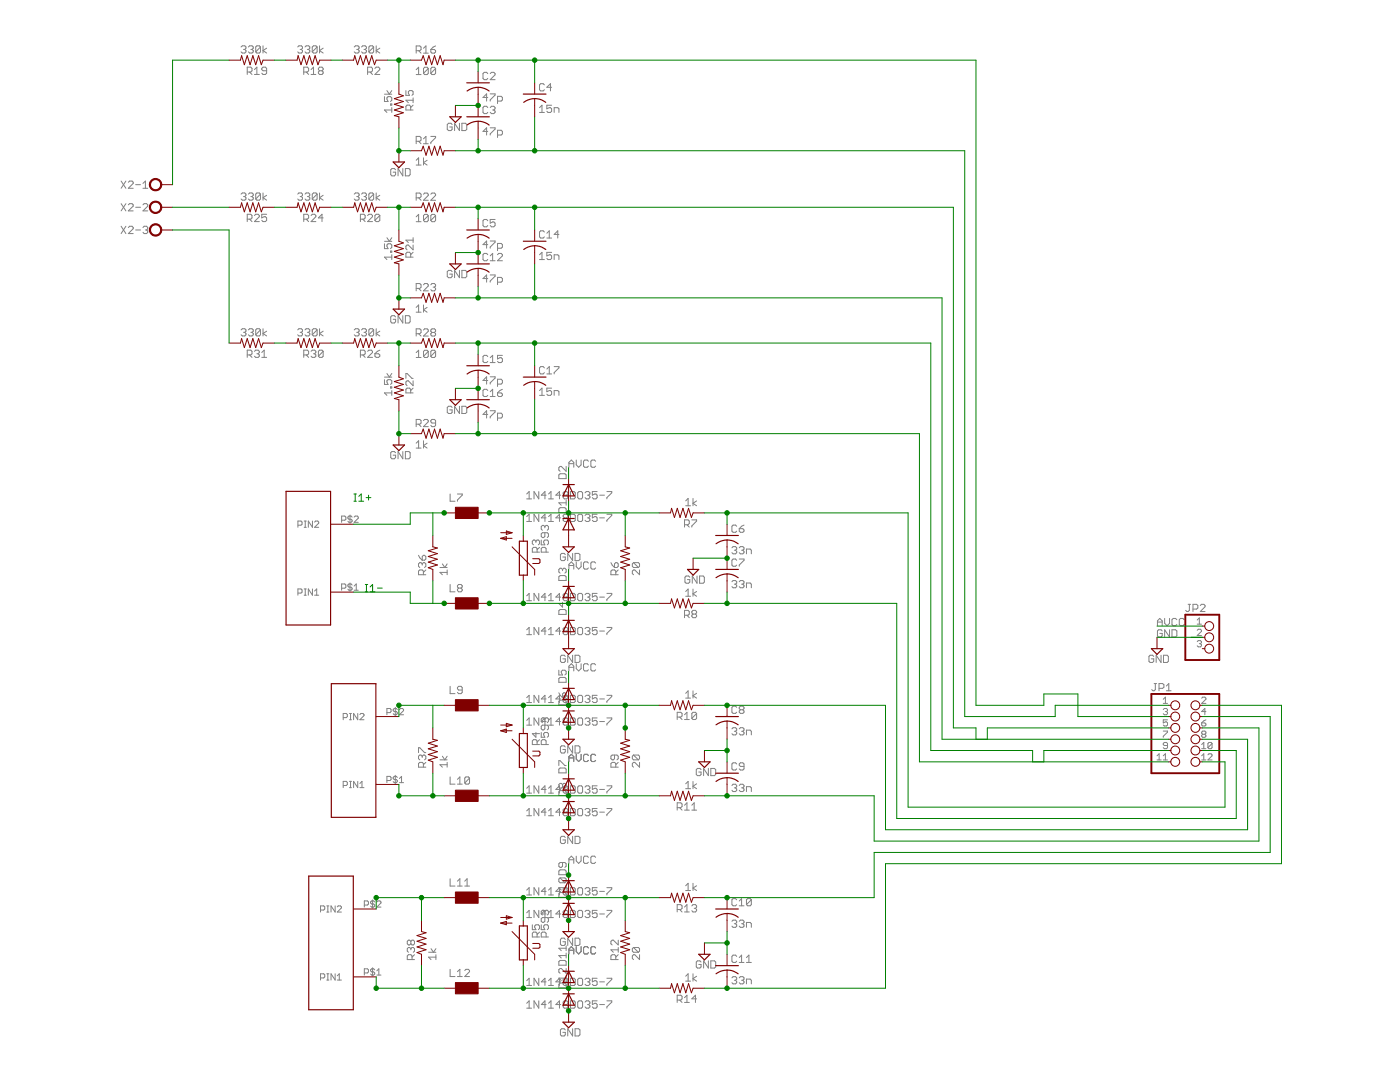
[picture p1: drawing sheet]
<svg xmlns="http://www.w3.org/2000/svg" width="279mm" height="216mm" viewBox="0 0 279 216" stroke-linecap="round" stroke-linejoin="round" font-family="sans-serif">
<g fill="#808080" stroke="#808080" stroke-width=".2">
<path d="M108 110.2h1.5z"/>
<path d="M108 109.5v.7z"/>
<path d="M108 109.5l.2-.3z"/>
<path d="M108.2 109.2h.5z"/>
<path d="M108.7 109.2l.3 .3z"/>
<path d="M109 109.5v.7z"/>
<path d="M108 107.8v.9z"/>
<path d="M108 108.7h.7z"/>
<path d="M108.5 108.2l.2 .5z"/>
<path d="M108.5 108v.2z"/>
<path d="M108.5 108l.2-.2z"/>
<path d="M108.7 107.8h.5z"/>
<path d="M109.2 107.8l.3 .2z"/>
<path d="M109.5 108v.5z"/>
<path d="M109.5 108.5l-.3 .2z"/>
<path d="M109.5 107l-.3 .3z"/>
<path d="M109.5 106.5v.5z"/>
<path d="M109.2 106.3l.3 .2z"/>
<path d="M108.2 106.3h1z"/>
<path d="M108.2 106.3l-.2 .2z"/>
<path d="M108 106.5v.5z"/>
<path d="M108 107l.2 .3z"/>
<path d="M108.2 107.3h.3z"/>
<path d="M108.7 107l-.2 .3z"/>
<path d="M108.7 106.3v.7z"/>
<path d="M108 105.6l.2 .2z"/>
<path d="M108 105.1v.5z"/>
<path d="M108.2 104.8l-.2 .3z"/>
<path d="M108.2 104.8h.3z"/>
<path d="M108.5 104.8l.2 .3z"/>
<path d="M108.7 105.1v.2z"/>
<path d="M109 104.8l-.3 .3z"/>
<path d="M109 104.8h.2z"/>
<path d="M109.2 104.8l.3 .3z"/>
<path d="M109.5 105.1v.5z"/>
<path d="M109.5 105.6l-.3 .2z"/>
<path d="M108 148.6h1.5z"/>
<path d="M108 147.8v.8z"/>
<path d="M108.2 147.6l-.2 .2z"/>
<path d="M108.2 147.6h.5z"/>
<path d="M108.7 147.6l.3 .2z"/>
<path d="M109 147.8v.8z"/>
<path d="M108 146.2v.9z"/>
<path d="M108 147.1h.7z"/>
<path d="M108.5 146.6l.2 .5z"/>
<path d="M108.5 146.4v.2z"/>
<path d="M108.7 146.2l-.2 .2z"/>
<path d="M108.7 146.2h.5z"/>
<path d="M109.2 146.2l.3 .2z"/>
<path d="M109.5 146.4v.5z"/>
<path d="M109.5 146.9l-.3 .2z"/>
<path d="M109.2 145.6l.3-.2z"/>
<path d="M109.5 144.9v.5z"/>
<path d="M109.2 144.7l.3 .2z"/>
<path d="M108.2 144.7h1z"/>
<path d="M108.2 144.7l-.2 .2z"/>
<path d="M108 144.9v.5z"/>
<path d="M108 145.4l.2 .2z"/>
<path d="M108.2 145.6h.3z"/>
<path d="M108.5 145.6l.2-.2z"/>
<path d="M108.7 144.7v.7z"/>
<path d="M108 144l.2 .2z"/>
<path d="M108 143.5v.5z"/>
<path d="M108 143.5l.2-.3z"/>
<path d="M108.2 143.2h.3z"/>
<path d="M108.5 143.2l.2 .3z"/>
<path d="M108.7 143.5v.2z"/>
<path d="M108.7 143.5l.3-.3z"/>
<path d="M109 143.2h.2z"/>
<path d="M109.2 143.2l.3 .3z"/>
<path d="M109.5 143.5v.5z"/>
<path d="M109.5 144l-.3 .2z"/>
<path d="M108 187h1.5z"/>
<path d="M108 186.2v.8z"/>
<path d="M108.2 186l-.2 .2z"/>
<path d="M108.2 186h.5z"/>
<path d="M108.7 186l.3 .2z"/>
<path d="M109 186.2v.8z"/>
<path d="M108 184.5v1z"/>
<path d="M108 185.5h.7z"/>
<path d="M108.5 185l.2 .5z"/>
<path d="M108.5 184.8v.2z"/>
<path d="M108.7 184.5l-.2 .3z"/>
<path d="M108.7 184.5h.5z"/>
<path d="M109.2 184.5l.3 .3z"/>
<path d="M109.5 184.8v.5z"/>
<path d="M109.5 185.3l-.3 .2z"/>
<path d="M109.2 184l.3-.2z"/>
<path d="M109.5 183.3v.5z"/>
<path d="M109.2 183.1l.3 .2z"/>
<path d="M108.2 183.1h1z"/>
<path d="M108.2 183.1l-.2 .2z"/>
<path d="M108 183.3v.5z"/>
<path d="M108 183.8l.2 .2z"/>
<path d="M108.2 184h.3z"/>
<path d="M108.5 184l.2-.2z"/>
<path d="M108.7 183.1v.7z"/>
<path d="M108 182.4l.2 .2z"/>
<path d="M108 181.9v.5z"/>
<path d="M108 181.9l.2-.3z"/>
<path d="M108.2 181.6h.3z"/>
<path d="M108.5 181.6l.2 .3z"/>
<path d="M108.7 181.9v.2z"/>
<path d="M108.7 181.9l.3-.3z"/>
<path d="M109 181.6h.2z"/>
<path d="M109.2 181.6l.3 .3z"/>
<path d="M109.5 181.9v.5z"/>
<path d="M109.5 182.4l-.3 .2z"/>
<path d="M105.1 103.1l.5-.5z"/>
<path d="M105.6 102.6v1.5z"/>
<path d="M105.1 104.1h1z"/>
<path d="M106.6 102.6v1.5z"/>
<path d="M106.6 102.6l.9 1.5z"/>
<path d="M107.5 102.6v1.5z"/>
<path d="M108.8 102.6v1.5z"/>
<path d="M108.8 102.6l-.8 .7z"/>
<path d="M108 103.3h1z"/>
<path d="M109.5 103.1l.5-.5z"/>
<path d="M110 102.6v1.5z"/>
<path d="M109.5 104.1h.9z"/>
<path d="M111.7 102.6v1.5z"/>
<path d="M111.7 102.6l-.8 .7z"/>
<path d="M110.9 103.3h1z"/>
<path d="M112.4 102.8l.2-.2z"/>
<path d="M112.6 102.6h.5z"/>
<path d="M113.1 102.6l.2 .2z"/>
<path d="M113.3 102.8v.3z"/>
<path d="M113.3 103.1l-.2 .2z"/>
<path d="M113.1 103.3l.2 .3z"/>
<path d="M113.3 103.6v.2z"/>
<path d="M113.3 103.8l-.2 .3z"/>
<path d="M112.6 104.1h.5z"/>
<path d="M112.4 103.8l.2 .3z"/>
<path d="M112.4 103.6v.2z"/>
<path d="M112.4 103.6l.2-.3z"/>
<path d="M112.4 103.1l.2 .2z"/>
<path d="M112.4 102.8v.3z"/>
<path d="M112.6 103.3h.5z"/>
<path d="M113.9 102.6v1.5z"/>
<path d="M113.9 104.1h.7z"/>
<path d="M114.6 104.1l.2-.3z"/>
<path d="M114.8 102.8v1z"/>
<path d="M114.6 102.6l.2 .2z"/>
<path d="M113.9 102.6h.7z"/>
<path d="M115.5 102.6h.5z"/>
<path d="M115.3 102.8l.2-.2z"/>
<path d="M115.3 102.8v1z"/>
<path d="M115.3 103.8l.2 .3z"/>
<path d="M115.5 104.1h.5z"/>
<path d="M116 104.1l.3-.3z"/>
<path d="M116.3 102.8v1z"/>
<path d="M116 102.6l.3 .2z"/>
<path d="M116.8 102.8l.2-.2z"/>
<path d="M117 102.6h.5z"/>
<path d="M117.5 102.6l.2 .2z"/>
<path d="M117.7 102.8v.3z"/>
<path d="M117.7 103.1l-.2 .2z"/>
<path d="M117.2 103.3h.3z"/>
<path d="M117.5 103.3l.2 .3z"/>
<path d="M117.7 103.6v.2z"/>
<path d="M117.5 104.1l.2-.3z"/>
<path d="M117 104.1h.5z"/>
<path d="M116.8 103.8l.2 .3z"/>
<path d="M118.2 102.6h1z"/>
<path d="M118.2 102.6v.7z"/>
<path d="M118.2 103.3l.5-.2z"/>
<path d="M118.7 103.1h.2z"/>
<path d="M118.9 103.1l.3 .2z"/>
<path d="M119.2 103.3v.5z"/>
<path d="M119.2 103.8l-.3 .3z"/>
<path d="M118.4 104.1h.5z"/>
<path d="M118.2 103.8l.2 .3z"/>
<path d="M119.7 103.3h.9z"/>
<path d="M121.1 102.6h1z"/>
<path d="M122.1 102.6v.2z"/>
<path d="M122.1 102.8l-1 1z"/>
<path d="M121.1 103.8v.3z"/>
<path d="M105.6 98.1l-.5 .5z"/>
<path d="M105.6 98.1v1.4z"/>
<path d="M105.1 99.5h1z"/>
<path d="M106.6 98.1v1.4z"/>
<path d="M106.6 98.1l.9 1.4z"/>
<path d="M107.5 98.1v1.4z"/>
<path d="M108.8 98.1v1.4z"/>
<path d="M108.8 98.1l-.8 .7z"/>
<path d="M108 98.8h1z"/>
<path d="M109.5 98.6l.5-.5z"/>
<path d="M110 98.1v1.4z"/>
<path d="M109.5 99.5h.9z"/>
<path d="M111.7 98.1v1.4z"/>
<path d="M111.7 98.1l-.8 .7z"/>
<path d="M110.9 98.8h1z"/>
<path d="M112.6 98.1l-.2 .2z"/>
<path d="M112.6 98.1h.5z"/>
<path d="M113.1 98.1l.2 .2z"/>
<path d="M113.3 98.3v.3z"/>
<path d="M113.1 98.8l.2-.2z"/>
<path d="M113.1 98.8l.2 .3z"/>
<path d="M113.3 99.1v.2z"/>
<path d="M113.3 99.3l-.2 .2z"/>
<path d="M112.6 99.5h.5z"/>
<path d="M112.4 99.3l.2 .2z"/>
<path d="M112.4 99.1v.2z"/>
<path d="M112.6 98.8l-.2 .3z"/>
<path d="M112.4 98.6l.2 .2z"/>
<path d="M112.4 98.3v.3z"/>
<path d="M112.6 98.8h.5z"/>
<path d="M113.9 98.1v1.4z"/>
<path d="M113.9 99.5h.7z"/>
<path d="M114.8 99.3l-.2 .2z"/>
<path d="M114.8 98.3v1z"/>
<path d="M114.6 98.1l.2 .2z"/>
<path d="M113.9 98.1h.7z"/>
<path d="M115.5 98.1h.5z"/>
<path d="M115.5 98.1l-.2 .2z"/>
<path d="M115.3 98.3v1z"/>
<path d="M115.3 99.3l.2 .2z"/>
<path d="M115.5 99.5h.5z"/>
<path d="M116.3 99.3l-.3 .2z"/>
<path d="M116.3 98.3v1z"/>
<path d="M116 98.1l.3 .2z"/>
<path d="M117 98.1l-.2 .2z"/>
<path d="M117 98.1h.5z"/>
<path d="M117.5 98.1l.2 .2z"/>
<path d="M117.7 98.3v.3z"/>
<path d="M117.5 98.8l.2-.2z"/>
<path d="M117.2 98.8h.3z"/>
<path d="M117.5 98.8l.2 .3z"/>
<path d="M117.7 99.1v.2z"/>
<path d="M117.7 99.3l-.2 .2z"/>
<path d="M117 99.5h.5z"/>
<path d="M116.8 99.3l.2 .2z"/>
<path d="M118.2 98.1h1z"/>
<path d="M118.2 98.1v.7z"/>
<path d="M118.2 98.8l.5-.2z"/>
<path d="M118.7 98.6h.2z"/>
<path d="M118.9 98.6l.3 .2z"/>
<path d="M119.2 98.8v.5z"/>
<path d="M119.2 99.3l-.3 .2z"/>
<path d="M118.4 99.5h.5z"/>
<path d="M118.2 99.3l.2 .2z"/>
<path d="M119.7 98.8h.9z"/>
<path d="M121.1 98.1h1z"/>
<path d="M122.1 98.1v.2z"/>
<path d="M121.1 99.3l1-1z"/>
<path d="M121.1 99.3v.2z"/>
<path d="M105.6 118.4l-.5 .5z"/>
<path d="M105.6 118.4v1.5z"/>
<path d="M105.1 119.9h1z"/>
<path d="M106.6 118.4v1.5z"/>
<path d="M106.6 118.4l.9 1.5z"/>
<path d="M107.5 118.4v1.5z"/>
<path d="M108.8 118.4v1.5z"/>
<path d="M108.8 118.4l-.8 .7z"/>
<path d="M108 119.1h1z"/>
<path d="M109.5 118.9l.5-.5z"/>
<path d="M110 118.4v1.5z"/>
<path d="M109.5 119.9h.9z"/>
<path d="M111.7 118.4v1.5z"/>
<path d="M111.7 118.4l-.8 .7z"/>
<path d="M110.9 119.1h1z"/>
<path d="M112.6 118.4l-.2 .3z"/>
<path d="M112.6 118.4h.5z"/>
<path d="M113.1 118.4l.2 .3z"/>
<path d="M113.3 118.7v.2z"/>
<path d="M113.3 118.9l-.2 .2z"/>
<path d="M113.1 119.1l.2 .3z"/>
<path d="M113.3 119.4v.2z"/>
<path d="M113.3 119.6l-.2 .3z"/>
<path d="M112.6 119.9h.5z"/>
<path d="M112.4 119.6l.2 .3z"/>
<path d="M112.4 119.4v.2z"/>
<path d="M112.4 119.4l.2-.3z"/>
<path d="M112.4 118.9l.2 .2z"/>
<path d="M112.4 118.7v.2z"/>
<path d="M112.6 119.1h.5z"/>
<path d="M113.9 118.4v1.5z"/>
<path d="M113.9 119.9h.7z"/>
<path d="M114.8 119.6l-.2 .3z"/>
<path d="M114.8 118.7v.9z"/>
<path d="M114.6 118.4l.2 .3z"/>
<path d="M113.9 118.4h.7z"/>
<path d="M115.5 118.4h.5z"/>
<path d="M115.5 118.4l-.2 .3z"/>
<path d="M115.3 118.7v.9z"/>
<path d="M115.3 119.6l.2 .3z"/>
<path d="M115.5 119.9h.5z"/>
<path d="M116.3 119.6l-.3 .3z"/>
<path d="M116.3 118.7v.9z"/>
<path d="M116 118.4l.3 .3z"/>
<path d="M117 118.4l-.2 .3z"/>
<path d="M117 118.4h.5z"/>
<path d="M117.5 118.4l.2 .3z"/>
<path d="M117.7 118.7v.2z"/>
<path d="M117.7 118.9l-.2 .2z"/>
<path d="M117.2 119.1h.3z"/>
<path d="M117.5 119.1l.2 .3z"/>
<path d="M117.7 119.4v.2z"/>
<path d="M117.7 119.6l-.2 .3z"/>
<path d="M117 119.9h.5z"/>
<path d="M116.8 119.6l.2 .3z"/>
<path d="M118.2 118.4h1z"/>
<path d="M118.2 118.4v.7z"/>
<path d="M118.2 119.1l.5-.2z"/>
<path d="M118.7 118.9h.2z"/>
<path d="M118.9 118.9l.3 .2z"/>
<path d="M119.2 119.1v.5z"/>
<path d="M119.2 119.6l-.3 .3z"/>
<path d="M118.4 119.9h.5z"/>
<path d="M118.2 119.6l.2 .3z"/>
<path d="M119.7 119.1h.9z"/>
<path d="M121.1 118.4h1z"/>
<path d="M122.1 118.4v.3z"/>
<path d="M121.1 119.6l1-.9z"/>
<path d="M121.1 119.6v.3z"/>
<path d="M105.1 125.7l.5-.5z"/>
<path d="M105.6 125.2v1.4z"/>
<path d="M105.1 126.6h1z"/>
<path d="M106.6 125.2v1.4z"/>
<path d="M106.6 125.2l.9 1.4z"/>
<path d="M107.5 125.2v1.4z"/>
<path d="M108.8 125.2v1.4z"/>
<path d="M108.8 125.2l-.8 .7z"/>
<path d="M108 125.9h1z"/>
<path d="M109.5 125.7l.5-.5z"/>
<path d="M110 125.2v1.4z"/>
<path d="M109.5 126.6h.9z"/>
<path d="M111.7 125.2v1.4z"/>
<path d="M111.7 125.2l-.8 .7z"/>
<path d="M110.9 125.9h1z"/>
<path d="M112.4 125.4l.2-.2z"/>
<path d="M112.6 125.2h.5z"/>
<path d="M113.1 125.2l.2 .2z"/>
<path d="M113.3 125.4v.3z"/>
<path d="M113.3 125.7l-.2 .2z"/>
<path d="M113.1 125.9l.2 .3z"/>
<path d="M113.3 126.2v.2z"/>
<path d="M113.3 126.4l-.2 .2z"/>
<path d="M112.6 126.6h.5z"/>
<path d="M112.4 126.4l.2 .2z"/>
<path d="M112.4 126.2v.2z"/>
<path d="M112.4 126.2l.2-.3z"/>
<path d="M112.4 125.7l.2 .2z"/>
<path d="M112.4 125.4v.3z"/>
<path d="M112.6 125.9h.5z"/>
<path d="M113.9 125.2v1.4z"/>
<path d="M113.9 126.6h.7z"/>
<path d="M114.8 126.4l-.2 .2z"/>
<path d="M114.8 125.4v1z"/>
<path d="M114.6 125.2l.2 .2z"/>
<path d="M113.9 125.2h.7z"/>
<path d="M115.5 125.2h.5z"/>
<path d="M115.3 125.4l.2-.2z"/>
<path d="M115.3 125.4v1z"/>
<path d="M115.3 126.4l.2 .2z"/>
<path d="M115.5 126.6h.5z"/>
<path d="M116.3 126.4l-.3 .2z"/>
<path d="M116.3 125.4v1z"/>
<path d="M116 125.2l.3 .2z"/>
<path d="M116.8 125.4l.2-.2z"/>
<path d="M117 125.2h.5z"/>
<path d="M117.5 125.2l.2 .2z"/>
<path d="M117.7 125.4v.3z"/>
<path d="M117.7 125.7l-.2 .2z"/>
<path d="M117.2 125.9h.3z"/>
<path d="M117.5 125.9l.2 .3z"/>
<path d="M117.7 126.2v.2z"/>
<path d="M117.7 126.4l-.2 .2z"/>
<path d="M117 126.6h.5z"/>
<path d="M116.8 126.4l.2 .2z"/>
<path d="M118.2 125.2h1z"/>
<path d="M118.2 125.2v.7z"/>
<path d="M118.2 125.9l.5-.2z"/>
<path d="M118.7 125.7h.2z"/>
<path d="M118.9 125.7l.3 .2z"/>
<path d="M119.2 125.9v.5z"/>
<path d="M119.2 126.4l-.3 .2z"/>
<path d="M118.4 126.6h.5z"/>
<path d="M118.2 126.4l.2 .2z"/>
<path d="M119.7 125.9h.9z"/>
<path d="M121.1 125.2h1z"/>
<path d="M122.1 125.2v.2z"/>
<path d="M121.1 126.4l1-1z"/>
<path d="M121.1 126.4v.2z"/>
<path d="M112.6 110.4l.2 .3z"/>
<path d="M112.1 110.4h.5z"/>
<path d="M111.8 110.7l.3-.3z"/>
<path d="M111.8 110.7v.9z"/>
<path d="M111.8 111.6l.3 .3z"/>
<path d="M112.1 111.9h.5z"/>
<path d="M112.6 111.9l.2-.3z"/>
<path d="M112.8 111.1v.5z"/>
<path d="M112.3 111.1h.5z"/>
<path d="M113.3 110.4v1.5z"/>
<path d="M113.3 110.4l1 1.5z"/>
<path d="M114.3 110.4v1.5z"/>
<path d="M114.8 110.4v1.5z"/>
<path d="M114.8 111.9h.7z"/>
<path d="M115.5 111.9l.2-.3z"/>
<path d="M115.7 110.7v.9z"/>
<path d="M115.5 110.4l.2 .3z"/>
<path d="M114.8 110.4h.7z"/>
<path d="M112.6 130.7l.2 .3z"/>
<path d="M112.1 130.7h.5z"/>
<path d="M111.8 131l.3-.3z"/>
<path d="M111.8 131v1z"/>
<path d="M111.8 132l.3 .2z"/>
<path d="M112.1 132.2h.5z"/>
<path d="M112.6 132.2l.2-.2z"/>
<path d="M112.8 131.5v.5z"/>
<path d="M112.3 131.5h.5z"/>
<path d="M113.3 130.7v1.5z"/>
<path d="M113.3 130.7l1 1.5z"/>
<path d="M114.3 130.7v1.5z"/>
<path d="M114.8 130.7v1.5z"/>
<path d="M114.8 132.2h.7z"/>
<path d="M115.5 132.2l.2-.2z"/>
<path d="M115.7 131v1z"/>
<path d="M115.5 130.7l.2 .3z"/>
<path d="M114.8 130.7h.7z"/>
<path d="M127.6 113.7v1z"/>
<path d="M126.7 113.7l.9 1z"/>
<path d="M126.4 113.7h.3z"/>
<path d="M126.4 113.7l-.2 .3z"/>
<path d="M126.2 114v.4z"/>
<path d="M126.2 114.4l.2 .3z"/>
<path d="M126.4 113.2h1z"/>
<path d="M126.2 113l.2 .2z"/>
<path d="M126.2 112.5v.5z"/>
<path d="M126.4 112.3l-.2 .2z"/>
<path d="M126.4 112.3h1z"/>
<path d="M127.4 112.3l.2 .2z"/>
<path d="M127.6 112.5v.5z"/>
<path d="M127.6 113l-.2 .2z"/>
<path d="M126.4 112.3l1 .9z"/>
<path d="M136.8 99.9l.5-.4z"/>
<path d="M137.3 99.5v1.4z"/>
<path d="M136.8 100.9h1z"/>
<path d="M138.3 99.5v1.4z"/>
<path d="M138.3 100.4l.7 .5z"/>
<path d="M138.3 100.4l.7-.5z"/>
<path d="M137.3 117.5l-.5 .5z"/>
<path d="M137.3 117.5v1.5z"/>
<path d="M136.8 119h1z"/>
<path d="M138.3 117.5v1.5z"/>
<path d="M138.3 118.5l.7 .5z"/>
<path d="M138.3 118.5l.7-.5z"/>
<path d="M146.1 109.3l.2-.2z"/>
<path d="M146.3 109.1h.5z"/>
<path d="M146.8 109.1l.2 .2z"/>
<path d="M147 109.3v.3z"/>
<path d="M147 109.6l-.2 .2z"/>
<path d="M146.6 109.8h.2z"/>
<path d="M146.8 109.8l.2 .2z"/>
<path d="M147 110v.3z"/>
<path d="M147 110.3l-.2 .2z"/>
<path d="M146.3 110.5h.5z"/>
<path d="M146.1 110.3l.2 .2z"/>
<path d="M147.5 109.3l.3-.2z"/>
<path d="M147.8 109.1h.5z"/>
<path d="M148.3 109.1l.2 .2z"/>
<path d="M148.5 109.3v.3z"/>
<path d="M148.5 109.6l-.2 .2z"/>
<path d="M148 109.8h.3z"/>
<path d="M148.3 109.8l.2 .2z"/>
<path d="M148.5 110v.3z"/>
<path d="M148.5 110.3l-.2 .2z"/>
<path d="M147.8 110.5h.5z"/>
<path d="M147.5 110.3l.3 .2z"/>
<path d="M149 109.6v.9z"/>
<path d="M149 109.6h.7z"/>
<path d="M149.7 109.6l.2 .2z"/>
<path d="M149.9 109.8v.7z"/>
<path d="M146.1 116.1l.2-.3z"/>
<path d="M146.3 115.8h.5z"/>
<path d="M146.8 115.8l.2 .3z"/>
<path d="M147 116.1v.2z"/>
<path d="M147 116.3l-.2 .3z"/>
<path d="M146.6 116.6h.2z"/>
<path d="M146.8 116.6l.2 .2z"/>
<path d="M147 116.8v.3z"/>
<path d="M146.8 117.3l.2-.2z"/>
<path d="M146.3 117.3h.5z"/>
<path d="M146.1 117.1l.2 .2z"/>
<path d="M147.5 116.1l.3-.3z"/>
<path d="M147.8 115.8h.5z"/>
<path d="M148.3 115.8l.2 .3z"/>
<path d="M148.5 116.1v.2z"/>
<path d="M148.5 116.3l-.2 .3z"/>
<path d="M148 116.6h.3z"/>
<path d="M148.3 116.6l.2 .2z"/>
<path d="M148.5 116.8v.3z"/>
<path d="M148.5 117.1l-.2 .2z"/>
<path d="M147.8 117.3h.5z"/>
<path d="M147.5 117.1l.3 .2z"/>
<path d="M149 116.3v1z"/>
<path d="M149 116.3h.7z"/>
<path d="M149.7 116.3l.2 .3z"/>
<path d="M149.9 116.6v.7z"/>
<path d="M137.4 114.9l.3 .3z"/>
<path d="M136.9 114.9h.5z"/>
<path d="M136.9 114.9l-.2 .3z"/>
<path d="M136.7 115.2v.9z"/>
<path d="M136.7 116.1l.2 .3z"/>
<path d="M136.9 116.4h.5z"/>
<path d="M137.4 116.4l.3-.3z"/>
<path d="M137.7 115.7v.4z"/>
<path d="M137.2 115.7h.5z"/>
<path d="M138.2 114.9v1.5z"/>
<path d="M138.2 114.9l.9 1.5z"/>
<path d="M139.1 114.9v1.5z"/>
<path d="M139.6 114.9v1.5z"/>
<path d="M139.6 116.4h.7z"/>
<path d="M140.3 116.4l.3-.3z"/>
<path d="M140.6 115.2v.9z"/>
<path d="M140.3 114.9l.3 .3z"/>
<path d="M139.6 114.9h.7z"/>
<path d="M105.1 139.2l.5-.5z"/>
<path d="M105.6 138.7v1.5z"/>
<path d="M105.1 140.2h1z"/>
<path d="M106.6 138.7v1.5z"/>
<path d="M106.6 138.7l.9 1.5z"/>
<path d="M107.5 138.7v1.5z"/>
<path d="M108.8 138.7v1.5z"/>
<path d="M108 139.5l.8-.8z"/>
<path d="M108 139.5h1z"/>
<path d="M109.5 139.2l.5-.5z"/>
<path d="M110 138.7v1.5z"/>
<path d="M109.5 140.2h.9z"/>
<path d="M111.7 138.7v1.5z"/>
<path d="M110.9 139.5l.8-.8z"/>
<path d="M110.9 139.5h1z"/>
<path d="M112.4 139l.2-.3z"/>
<path d="M112.6 138.7h.5z"/>
<path d="M113.1 138.7l.2 .3z"/>
<path d="M113.3 139v.2z"/>
<path d="M113.3 139.2l-.2 .3z"/>
<path d="M113.1 139.5l.2 .2z"/>
<path d="M113.3 139.7v.3z"/>
<path d="M113.3 140l-.2 .2z"/>
<path d="M112.6 140.2h.5z"/>
<path d="M112.4 140l.2 .2z"/>
<path d="M112.4 139.7v.3z"/>
<path d="M112.4 139.7l.2-.2z"/>
<path d="M112.4 139.2l.2 .3z"/>
<path d="M112.4 139v.2z"/>
<path d="M112.6 139.5h.5z"/>
<path d="M113.9 138.7v1.5z"/>
<path d="M113.9 140.2h.7z"/>
<path d="M114.6 140.2l.2-.2z"/>
<path d="M114.8 139v1z"/>
<path d="M114.6 138.7l.2 .3z"/>
<path d="M113.9 138.7h.7z"/>
<path d="M115.5 138.7h.5z"/>
<path d="M115.3 139l.2-.3z"/>
<path d="M115.3 139v1z"/>
<path d="M115.3 140l.2 .2z"/>
<path d="M115.5 140.2h.5z"/>
<path d="M116 140.2l.3-.2z"/>
<path d="M116.3 139v1z"/>
<path d="M116 138.7l.3 .3z"/>
<path d="M116.8 139l.2-.3z"/>
<path d="M117 138.7h.5z"/>
<path d="M117.5 138.7l.2 .3z"/>
<path d="M117.7 139v.2z"/>
<path d="M117.7 139.2l-.2 .3z"/>
<path d="M117.2 139.5h.3z"/>
<path d="M117.5 139.5l.2 .2z"/>
<path d="M117.7 139.7v.3z"/>
<path d="M117.5 140.2l.2-.2z"/>
<path d="M117 140.2h.5z"/>
<path d="M116.8 140l.2 .2z"/>
<path d="M118.2 138.7h1z"/>
<path d="M118.2 138.7v.8z"/>
<path d="M118.2 139.5l.5-.3z"/>
<path d="M118.7 139.2h.2z"/>
<path d="M118.9 139.2l.3 .3z"/>
<path d="M119.2 139.5v.5z"/>
<path d="M119.2 140l-.3 .2z"/>
<path d="M118.4 140.2h.5z"/>
<path d="M118.2 140l.2 .2z"/>
<path d="M119.7 139.5h.9z"/>
<path d="M121.1 138.7h1z"/>
<path d="M122.1 138.7v.3z"/>
<path d="M122.1 139l-1 1z"/>
<path d="M121.1 140v.2z"/>
<path d="M105.1 143.7l.5-.4z"/>
<path d="M105.6 143.3v1.4z"/>
<path d="M105.1 144.7h1z"/>
<path d="M106.6 143.3v1.4z"/>
<path d="M106.6 143.3l.9 1.4z"/>
<path d="M107.5 143.3v1.4z"/>
<path d="M108.8 143.3v1.4z"/>
<path d="M108.8 143.3l-.8 .7z"/>
<path d="M108 144h1z"/>
<path d="M109.5 143.7l.5-.4z"/>
<path d="M110 143.3v1.4z"/>
<path d="M109.5 144.7h.9z"/>
<path d="M111.7 143.3v1.4z"/>
<path d="M111.7 143.3l-.8 .7z"/>
<path d="M110.9 144h1z"/>
<path d="M112.4 143.5l.2-.2z"/>
<path d="M112.6 143.3h.5z"/>
<path d="M113.1 143.3l.2 .2z"/>
<path d="M113.3 143.5v.2z"/>
<path d="M113.3 143.7l-.2 .3z"/>
<path d="M113.1 144l.2 .2z"/>
<path d="M113.3 144.2v.3z"/>
<path d="M113.3 144.5l-.2 .2z"/>
<path d="M112.6 144.7h.5z"/>
<path d="M112.4 144.5l.2 .2z"/>
<path d="M112.4 144.2v.3z"/>
<path d="M112.6 144l-.2 .2z"/>
<path d="M112.4 143.7l.2 .3z"/>
<path d="M112.4 143.5v.2z"/>
<path d="M112.6 144h.5z"/>
<path d="M113.9 143.3v1.4z"/>
<path d="M113.9 144.7h.7z"/>
<path d="M114.6 144.7l.2-.2z"/>
<path d="M114.8 143.5v1z"/>
<path d="M114.6 143.3l.2 .2z"/>
<path d="M113.9 143.3h.7z"/>
<path d="M115.5 143.3h.5z"/>
<path d="M115.3 143.5l.2-.2z"/>
<path d="M115.3 143.5v1z"/>
<path d="M115.3 144.5l.2 .2z"/>
<path d="M115.5 144.7h.5z"/>
<path d="M116 144.7l.3-.2z"/>
<path d="M116.3 143.5v1z"/>
<path d="M116 143.3l.3 .2z"/>
<path d="M116.8 143.5l.2-.2z"/>
<path d="M117 143.3h.5z"/>
<path d="M117.5 143.3l.2 .2z"/>
<path d="M117.7 143.5v.2z"/>
<path d="M117.5 144l.2-.3z"/>
<path d="M117.2 144h.3z"/>
<path d="M117.5 144l.2 .2z"/>
<path d="M117.7 144.2v.3z"/>
<path d="M117.5 144.7l.2-.2z"/>
<path d="M117 144.7h.5z"/>
<path d="M116.8 144.5l.2 .2z"/>
<path d="M118.2 143.3h1z"/>
<path d="M118.2 143.3v.7z"/>
<path d="M118.2 144l.5-.3z"/>
<path d="M118.7 143.7h.2z"/>
<path d="M118.9 143.7l.3 .3z"/>
<path d="M119.2 144v.5z"/>
<path d="M119.2 144.5l-.3 .2z"/>
<path d="M118.4 144.7h.5z"/>
<path d="M118.2 144.5l.2 .2z"/>
<path d="M119.7 144h.9z"/>
<path d="M121.1 143.3h1z"/>
<path d="M122.1 143.3v.2z"/>
<path d="M121.1 144.5l1-1z"/>
<path d="M121.1 144.5v.2z"/>
<path d="M105.6 156.8l-.5 .5z"/>
<path d="M105.6 156.8v1.5z"/>
<path d="M105.1 158.3h1z"/>
<path d="M106.6 156.8v1.5z"/>
<path d="M106.6 156.8l.9 1.5z"/>
<path d="M107.5 156.8v1.5z"/>
<path d="M108.8 156.8v1.5z"/>
<path d="M108.8 156.8l-.8 .7z"/>
<path d="M108 157.5h1z"/>
<path d="M109.5 157.3l.5-.5z"/>
<path d="M110 156.8v1.5z"/>
<path d="M109.5 158.3h.9z"/>
<path d="M111.7 156.8v1.5z"/>
<path d="M111.7 156.8l-.8 .7z"/>
<path d="M110.9 157.5h1z"/>
<path d="M112.6 156.8l-.2 .3z"/>
<path d="M112.6 156.8h.5z"/>
<path d="M113.1 156.8l.2 .3z"/>
<path d="M113.3 157.1v.2z"/>
<path d="M113.3 157.3l-.2 .2z"/>
<path d="M113.1 157.5l.2 .3z"/>
<path d="M113.3 157.8v.2z"/>
<path d="M113.3 158l-.2 .3z"/>
<path d="M112.6 158.3h.5z"/>
<path d="M112.4 158l.2 .3z"/>
<path d="M112.4 157.8v.2z"/>
<path d="M112.6 157.5l-.2 .3z"/>
<path d="M112.4 157.3l.2 .2z"/>
<path d="M112.4 157.1v.2z"/>
<path d="M112.6 157.5h.5z"/>
<path d="M113.9 156.8v1.5z"/>
<path d="M113.9 158.3h.7z"/>
<path d="M114.8 158l-.2 .3z"/>
<path d="M114.8 157.1v.9z"/>
<path d="M114.6 156.8l.2 .3z"/>
<path d="M113.9 156.8h.7z"/>
<path d="M115.5 156.8h.5z"/>
<path d="M115.5 156.8l-.2 .3z"/>
<path d="M115.3 157.1v.9z"/>
<path d="M115.3 158l.2 .3z"/>
<path d="M115.5 158.3h.5z"/>
<path d="M116.3 158l-.3 .3z"/>
<path d="M116.3 157.1v.9z"/>
<path d="M116 156.8l.3 .3z"/>
<path d="M116.8 157.1l.2-.3z"/>
<path d="M117 156.8h.5z"/>
<path d="M117.5 156.8l.2 .3z"/>
<path d="M117.7 157.1v.2z"/>
<path d="M117.5 157.5l.2-.2z"/>
<path d="M117.2 157.5h.3z"/>
<path d="M117.5 157.5l.2 .3z"/>
<path d="M117.7 157.8v.2z"/>
<path d="M117.7 158l-.2 .3z"/>
<path d="M117 158.3h.5z"/>
<path d="M116.8 158l.2 .3z"/>
<path d="M118.2 156.8h1z"/>
<path d="M118.2 156.8v.7z"/>
<path d="M118.2 157.5l.5-.2z"/>
<path d="M118.7 157.3h.2z"/>
<path d="M118.9 157.3l.3 .2z"/>
<path d="M119.2 157.5v.5z"/>
<path d="M119.2 158l-.3 .3z"/>
<path d="M118.4 158.3h.5z"/>
<path d="M118.2 158l.2 .3z"/>
<path d="M119.7 157.5h.9z"/>
<path d="M121.1 156.8h1z"/>
<path d="M122.1 156.8v.3z"/>
<path d="M121.1 158l1-.9z"/>
<path d="M121.1 158v.3z"/>
<path d="M105.1 161.8l.5-.5z"/>
<path d="M105.6 161.3v1.5z"/>
<path d="M105.1 162.8h1z"/>
<path d="M106.6 161.3v1.5z"/>
<path d="M106.6 161.3l.9 1.5z"/>
<path d="M107.5 161.3v1.5z"/>
<path d="M108.8 161.3v1.5z"/>
<path d="M108.8 161.3l-.8 .8z"/>
<path d="M108 162.1h1z"/>
<path d="M109.5 161.8l.5-.5z"/>
<path d="M110 161.3v1.5z"/>
<path d="M109.5 162.8h.9z"/>
<path d="M111.7 161.3v1.5z"/>
<path d="M111.7 161.3l-.8 .8z"/>
<path d="M110.9 162.1h1z"/>
<path d="M112.4 161.6l.2-.3z"/>
<path d="M112.6 161.3h.5z"/>
<path d="M113.1 161.3l.2 .3z"/>
<path d="M113.3 161.6v.2z"/>
<path d="M113.3 161.8l-.2 .3z"/>
<path d="M113.1 162.1l.2 .2z"/>
<path d="M113.3 162.3v.2z"/>
<path d="M113.3 162.5l-.2 .3z"/>
<path d="M112.6 162.8h.5z"/>
<path d="M112.4 162.5l.2 .3z"/>
<path d="M112.4 162.3v.2z"/>
<path d="M112.4 162.3l.2-.2z"/>
<path d="M112.4 161.8l.2 .3z"/>
<path d="M112.4 161.6v.2z"/>
<path d="M112.6 162.1h.5z"/>
<path d="M113.9 161.3v1.5z"/>
<path d="M113.9 162.8h.7z"/>
<path d="M114.6 162.8l.2-.3z"/>
<path d="M114.8 161.6v.9z"/>
<path d="M114.6 161.3l.2 .3z"/>
<path d="M113.9 161.3h.7z"/>
<path d="M115.5 161.3h.5z"/>
<path d="M115.3 161.6l.2-.3z"/>
<path d="M115.3 161.6v.9z"/>
<path d="M115.3 162.5l.2 .3z"/>
<path d="M115.5 162.8h.5z"/>
<path d="M116 162.8l.3-.3z"/>
<path d="M116.3 161.6v.9z"/>
<path d="M116 161.3l.3 .3z"/>
<path d="M116.8 161.6l.2-.3z"/>
<path d="M117 161.3h.5z"/>
<path d="M117.5 161.3l.2 .3z"/>
<path d="M117.7 161.6v.2z"/>
<path d="M117.7 161.8l-.2 .3z"/>
<path d="M117.2 162.1h.3z"/>
<path d="M117.5 162.1l.2 .2z"/>
<path d="M117.7 162.3v.2z"/>
<path d="M117.5 162.8l.2-.3z"/>
<path d="M117 162.8h.5z"/>
<path d="M116.8 162.5l.2 .3z"/>
<path d="M118.2 161.3h1z"/>
<path d="M118.2 161.3v.8z"/>
<path d="M118.2 162.1l.5-.3z"/>
<path d="M118.7 161.8h.2z"/>
<path d="M118.9 161.8l.3 .3z"/>
<path d="M119.2 162.1v.4z"/>
<path d="M119.2 162.5l-.3 .3z"/>
<path d="M118.4 162.8h.5z"/>
<path d="M118.2 162.5l.2 .3z"/>
<path d="M119.7 162.1h.9z"/>
<path d="M121.1 161.3h1z"/>
<path d="M122.1 161.3v.3z"/>
<path d="M122.1 161.6l-1 .9z"/>
<path d="M121.1 162.5v.3z"/>
<path d="M112.6 148.8l.2 .3z"/>
<path d="M112.1 148.8h.5z"/>
<path d="M111.8 149.1l.3-.3z"/>
<path d="M111.8 149.1v.9z"/>
<path d="M111.8 150l.3 .3z"/>
<path d="M112.1 150.3h.5z"/>
<path d="M112.8 150l-.2 .3z"/>
<path d="M112.8 149.5v.5z"/>
<path d="M112.3 149.5h.5z"/>
<path d="M113.3 148.8v1.5z"/>
<path d="M113.3 148.8l1 1.5z"/>
<path d="M114.3 148.8v1.5z"/>
<path d="M114.8 148.8v1.5z"/>
<path d="M114.8 150.3h.7z"/>
<path d="M115.5 150.3l.2-.3z"/>
<path d="M115.7 149.1v.9z"/>
<path d="M115.5 148.8l.2 .3z"/>
<path d="M114.8 148.8h.7z"/>
<path d="M112.6 166.9l.2 .2z"/>
<path d="M112.1 166.9h.5z"/>
<path d="M111.8 167.1l.3-.2z"/>
<path d="M111.8 167.1v1z"/>
<path d="M111.8 168.1l.3 .2z"/>
<path d="M112.1 168.3h.5z"/>
<path d="M112.6 168.3l.2-.2z"/>
<path d="M112.8 167.6v.5z"/>
<path d="M112.3 167.6h.5z"/>
<path d="M113.3 166.9v1.4z"/>
<path d="M113.3 166.9l1 1.4z"/>
<path d="M114.3 166.9v1.4z"/>
<path d="M114.8 166.9v1.4z"/>
<path d="M114.8 168.3h.7z"/>
<path d="M115.5 168.3l.2-.2z"/>
<path d="M115.7 167.1v1z"/>
<path d="M115.5 166.9l.2 .2z"/>
<path d="M114.8 166.9h.7z"/>
<path d="M127.6 152.1v1z"/>
<path d="M126.7 152.1l.9 1z"/>
<path d="M126.4 152.1h.3z"/>
<path d="M126.4 152.1l-.2 .3z"/>
<path d="M126.2 152.4v.4z"/>
<path d="M126.2 152.8l.2 .3z"/>
<path d="M126.4 151.6h1z"/>
<path d="M126.2 151.4l.2 .2z"/>
<path d="M126.2 150.9v.5z"/>
<path d="M126.2 150.9l.2-.2z"/>
<path d="M126.4 150.7h1z"/>
<path d="M127.4 150.7l.2 .2z"/>
<path d="M127.6 150.9v.5z"/>
<path d="M127.6 151.4l-.2 .2z"/>
<path d="M126.4 150.7l1 .9z"/>
<path d="M136.8 138.3l.5-.4z"/>
<path d="M137.3 137.9v1.4z"/>
<path d="M136.8 139.3h1z"/>
<path d="M138.3 137.9v1.4z"/>
<path d="M138.3 138.8l.7 .5z"/>
<path d="M138.3 138.8l.7-.5z"/>
<path d="M136.8 156.4l.5-.5z"/>
<path d="M137.3 155.9v1.5z"/>
<path d="M136.8 157.4h1z"/>
<path d="M138.3 155.9v1.5z"/>
<path d="M138.3 156.9l.7 .5z"/>
<path d="M138.3 156.9l.7-.5z"/>
<path d="M146.1 145.4l.2-.2z"/>
<path d="M146.3 145.2h.5z"/>
<path d="M146.8 145.2l.2 .2z"/>
<path d="M147 145.4v.3z"/>
<path d="M146.8 145.9l.2-.2z"/>
<path d="M146.6 145.9h.2z"/>
<path d="M146.8 145.9l.2 .3z"/>
<path d="M147 146.2v.2z"/>
<path d="M147 146.4l-.2 .2z"/>
<path d="M146.3 146.6h.5z"/>
<path d="M146.1 146.4l.2 .2z"/>
<path d="M147.5 145.4l.3-.2z"/>
<path d="M147.8 145.2h.5z"/>
<path d="M148.3 145.2l.2 .2z"/>
<path d="M148.5 145.4v.3z"/>
<path d="M148.5 145.7l-.2 .2z"/>
<path d="M148 145.9h.3z"/>
<path d="M148.3 145.9l.2 .3z"/>
<path d="M148.5 146.2v.2z"/>
<path d="M148.5 146.4l-.2 .2z"/>
<path d="M147.8 146.6h.5z"/>
<path d="M147.5 146.4l.3 .2z"/>
<path d="M149 145.7v.9z"/>
<path d="M149 145.7h.7z"/>
<path d="M149.7 145.7l.2 .2z"/>
<path d="M149.9 145.9v.7z"/>
<path d="M146.3 156.5l-.2 .2z"/>
<path d="M146.3 156.5h.5z"/>
<path d="M146.8 156.5l.2 .2z"/>
<path d="M147 156.7v.3z"/>
<path d="M146.8 157.2l.2-.2z"/>
<path d="M146.6 157.2h.2z"/>
<path d="M146.8 157.2l.2 .3z"/>
<path d="M147 157.5v.2z"/>
<path d="M147 157.7l-.2 .2z"/>
<path d="M146.3 157.9h.5z"/>
<path d="M146.1 157.7l.2 .2z"/>
<path d="M147.8 156.5l-.3 .2z"/>
<path d="M147.8 156.5h.5z"/>
<path d="M148.3 156.5l.2 .2z"/>
<path d="M148.5 156.7v.3z"/>
<path d="M148.5 157l-.2 .2z"/>
<path d="M148 157.2h.3z"/>
<path d="M148.3 157.2l.2 .3z"/>
<path d="M148.5 157.5v.2z"/>
<path d="M148.5 157.7l-.2 .2z"/>
<path d="M147.8 157.9h.5z"/>
<path d="M147.5 157.7l.3 .2z"/>
<path d="M149 157v.9z"/>
<path d="M149 157h.7z"/>
<path d="M149.7 157l.2 .2z"/>
<path d="M149.9 157.2v.7z"/>
<path d="M139.7 153.3l.2 .3z"/>
<path d="M139.2 153.3h.5z"/>
<path d="M139 153.6l.2-.3z"/>
<path d="M139 153.6v.9z"/>
<path d="M139 154.5l.2 .3z"/>
<path d="M139.2 154.8h.5z"/>
<path d="M139.7 154.8l.2-.3z"/>
<path d="M139.9 154.1v.4z"/>
<path d="M139.4 154.1h.5z"/>
<path d="M140.4 153.3v1.5z"/>
<path d="M140.4 153.3l1 1.5z"/>
<path d="M141.4 153.3v1.5z"/>
<path d="M141.9 153.3v1.5z"/>
<path d="M141.9 154.8h.7z"/>
<path d="M142.6 154.8l.2-.3z"/>
<path d="M142.8 153.6v.9z"/>
<path d="M142.6 153.3l.2 .3z"/>
<path d="M141.9 153.3h.7z"/>
<path d="M105.6 177.1l-.5 .5z"/>
<path d="M105.6 177.1v1.5z"/>
<path d="M105.1 178.6h1z"/>
<path d="M106.6 177.1v1.5z"/>
<path d="M106.6 177.1l.9 1.5z"/>
<path d="M107.5 177.1v1.5z"/>
<path d="M108.8 177.1v1.5z"/>
<path d="M108.8 177.1l-.8 .8z"/>
<path d="M108 177.9h1z"/>
<path d="M109.5 177.6l.5-.5z"/>
<path d="M110 177.1v1.5z"/>
<path d="M109.5 178.6h.9z"/>
<path d="M111.7 177.1v1.5z"/>
<path d="M111.7 177.1l-.8 .8z"/>
<path d="M110.9 177.9h1z"/>
<path d="M112.6 177.1l-.2 .3z"/>
<path d="M112.6 177.1h.5z"/>
<path d="M113.1 177.1l.2 .3z"/>
<path d="M113.3 177.4v.2z"/>
<path d="M113.3 177.6l-.2 .3z"/>
<path d="M113.1 177.9l.2 .2z"/>
<path d="M113.3 178.1v.2z"/>
<path d="M113.3 178.3l-.2 .3z"/>
<path d="M112.6 178.6h.5z"/>
<path d="M112.4 178.3l.2 .3z"/>
<path d="M112.4 178.1v.2z"/>
<path d="M112.4 178.1l.2-.2z"/>
<path d="M112.4 177.6l.2 .3z"/>
<path d="M112.4 177.4v.2z"/>
<path d="M112.6 177.9h.5z"/>
<path d="M113.9 177.1v1.5z"/>
<path d="M113.9 178.6h.7z"/>
<path d="M114.8 178.3l-.2 .3z"/>
<path d="M114.8 177.4v.9z"/>
<path d="M114.6 177.1l.2 .3z"/>
<path d="M113.9 177.1h.7z"/>
<path d="M115.5 177.1h.5z"/>
<path d="M115.5 177.1l-.2 .3z"/>
<path d="M115.3 177.4v.9z"/>
<path d="M115.3 178.3l.2 .3z"/>
<path d="M115.5 178.6h.5z"/>
<path d="M116.3 178.3l-.3 .3z"/>
<path d="M116.3 177.4v.9z"/>
<path d="M116 177.1l.3 .3z"/>
<path d="M116.8 177.4l.2-.3z"/>
<path d="M117 177.1h.5z"/>
<path d="M117.5 177.1l.2 .3z"/>
<path d="M117.7 177.4v.2z"/>
<path d="M117.7 177.6l-.2 .3z"/>
<path d="M117.2 177.9h.3z"/>
<path d="M117.5 177.9l.2 .2z"/>
<path d="M117.7 178.1v.2z"/>
<path d="M117.7 178.3l-.2 .3z"/>
<path d="M117 178.6h.5z"/>
<path d="M116.8 178.3l.2 .3z"/>
<path d="M118.2 177.1h1z"/>
<path d="M118.2 177.1v.8z"/>
<path d="M118.2 177.9l.5-.3z"/>
<path d="M118.7 177.6h.2z"/>
<path d="M118.9 177.6l.3 .3z"/>
<path d="M119.2 177.9v.4z"/>
<path d="M119.2 178.3l-.3 .3z"/>
<path d="M118.4 178.6h.5z"/>
<path d="M118.2 178.3l.2 .3z"/>
<path d="M119.7 177.9h.9z"/>
<path d="M121.1 177.1h1z"/>
<path d="M122.1 177.1v.3z"/>
<path d="M121.1 178.3l1-.9z"/>
<path d="M121.1 178.3v.3z"/>
<path d="M105.1 182.1l.5-.4z"/>
<path d="M105.6 181.7v1.4z"/>
<path d="M105.1 183.1h1z"/>
<path d="M106.6 181.7v1.4z"/>
<path d="M106.6 181.7l.9 1.4z"/>
<path d="M107.5 181.7v1.4z"/>
<path d="M108.8 181.7v1.4z"/>
<path d="M108.8 181.7l-.8 .7z"/>
<path d="M108 182.4h1z"/>
<path d="M109.5 182.1l.5-.4z"/>
<path d="M110 181.7v1.4z"/>
<path d="M109.5 183.1h.9z"/>
<path d="M111.7 181.7v1.4z"/>
<path d="M111.7 181.7l-.8 .7z"/>
<path d="M110.9 182.4h1z"/>
<path d="M112.4 181.9l.2-.2z"/>
<path d="M112.6 181.7h.5z"/>
<path d="M113.1 181.7l.2 .2z"/>
<path d="M113.3 181.9v.2z"/>
<path d="M113.3 182.1l-.2 .3z"/>
<path d="M113.1 182.4l.2 .2z"/>
<path d="M113.3 182.6v.3z"/>
<path d="M113.3 182.9l-.2 .2z"/>
<path d="M112.6 183.1h.5z"/>
<path d="M112.4 182.9l.2 .2z"/>
<path d="M112.4 182.6v.3z"/>
<path d="M112.4 182.6l.2-.2z"/>
<path d="M112.4 182.1l.2 .3z"/>
<path d="M112.4 181.9v.2z"/>
<path d="M112.6 182.4h.5z"/>
<path d="M113.9 181.7v1.4z"/>
<path d="M113.9 183.1h.7z"/>
<path d="M114.6 183.1l.2-.2z"/>
<path d="M114.8 181.9v1z"/>
<path d="M114.6 181.7l.2 .2z"/>
<path d="M113.9 181.7h.7z"/>
<path d="M115.5 181.7h.5z"/>
<path d="M115.3 181.9l.2-.2z"/>
<path d="M115.3 181.9v1z"/>
<path d="M115.3 182.9l.2 .2z"/>
<path d="M115.5 183.1h.5z"/>
<path d="M116 183.1l.3-.2z"/>
<path d="M116.3 181.9v1z"/>
<path d="M116 181.7l.3 .2z"/>
<path d="M116.8 181.9l.2-.2z"/>
<path d="M117 181.7h.5z"/>
<path d="M117.5 181.7l.2 .2z"/>
<path d="M117.7 181.9v.2z"/>
<path d="M117.5 182.4l.2-.3z"/>
<path d="M117.2 182.4h.3z"/>
<path d="M117.5 182.4l.2 .2z"/>
<path d="M117.7 182.6v.3z"/>
<path d="M117.5 183.1l.2-.2z"/>
<path d="M117 183.1h.5z"/>
<path d="M116.8 182.9l.2 .2z"/>
<path d="M118.2 181.7h1z"/>
<path d="M118.2 181.7v.7z"/>
<path d="M118.2 182.4l.5-.3z"/>
<path d="M118.7 182.1h.2z"/>
<path d="M118.9 182.1l.3 .3z"/>
<path d="M119.2 182.4v.5z"/>
<path d="M119.2 182.9l-.3 .2z"/>
<path d="M118.4 183.1h.5z"/>
<path d="M118.2 182.9l.2 .2z"/>
<path d="M119.7 182.4h.9z"/>
<path d="M121.1 181.7h1z"/>
<path d="M122.1 181.7v.2z"/>
<path d="M122.1 181.9l-1 1z"/>
<path d="M121.1 182.9v.2z"/>
<path d="M105.1 195.7l.5-.5z"/>
<path d="M105.6 195.2v1.4z"/>
<path d="M105.1 196.6h1z"/>
<path d="M106.6 195.2v1.4z"/>
<path d="M106.6 195.2l.9 1.4z"/>
<path d="M107.5 195.2v1.4z"/>
<path d="M108.8 195.2v1.4z"/>
<path d="M108.8 195.2l-.8 .7z"/>
<path d="M108 195.9h1z"/>
<path d="M109.5 195.7l.5-.5z"/>
<path d="M110 195.2v1.4z"/>
<path d="M109.5 196.6h.9z"/>
<path d="M111.7 195.2v1.4z"/>
<path d="M111.7 195.2l-.8 .7z"/>
<path d="M110.9 195.9h1z"/>
<path d="M112.4 195.4l.2-.2z"/>
<path d="M112.6 195.2h.5z"/>
<path d="M113.1 195.2l.2 .2z"/>
<path d="M113.3 195.4v.3z"/>
<path d="M113.3 195.7l-.2 .2z"/>
<path d="M113.1 195.9l.2 .3z"/>
<path d="M113.3 196.2v.2z"/>
<path d="M113.1 196.6l.2-.2z"/>
<path d="M112.6 196.6h.5z"/>
<path d="M112.4 196.4l.2 .2z"/>
<path d="M112.4 196.2v.2z"/>
<path d="M112.6 195.9l-.2 .3z"/>
<path d="M112.4 195.7l.2 .2z"/>
<path d="M112.4 195.4v.3z"/>
<path d="M112.6 195.9h.5z"/>
<path d="M113.9 195.2v1.4z"/>
<path d="M113.9 196.6h.7z"/>
<path d="M114.6 196.6l.2-.2z"/>
<path d="M114.8 195.4v1z"/>
<path d="M114.6 195.2l.2 .2z"/>
<path d="M113.9 195.2h.7z"/>
<path d="M115.5 195.2h.5z"/>
<path d="M115.3 195.4l.2-.2z"/>
<path d="M115.3 195.4v1z"/>
<path d="M115.3 196.4l.2 .2z"/>
<path d="M115.5 196.6h.5z"/>
<path d="M116 196.6l.3-.2z"/>
<path d="M116.3 195.4v1z"/>
<path d="M116 195.2l.3 .2z"/>
<path d="M116.8 195.4l.2-.2z"/>
<path d="M117 195.2h.5z"/>
<path d="M117.5 195.2l.2 .2z"/>
<path d="M117.7 195.4v.3z"/>
<path d="M117.5 195.9l.2-.2z"/>
<path d="M117.2 195.9h.3z"/>
<path d="M117.5 195.9l.2 .3z"/>
<path d="M117.7 196.2v.2z"/>
<path d="M117.5 196.6l.2-.2z"/>
<path d="M117 196.6h.5z"/>
<path d="M116.8 196.4l.2 .2z"/>
<path d="M118.2 195.2h1z"/>
<path d="M118.2 195.2v.7z"/>
<path d="M118.2 195.9l.5-.2z"/>
<path d="M118.7 195.7h.2z"/>
<path d="M118.9 195.7l.3 .2z"/>
<path d="M119.2 195.9v.5z"/>
<path d="M118.9 196.6l.3-.2z"/>
<path d="M118.4 196.6h.5z"/>
<path d="M118.2 196.4l.2 .2z"/>
<path d="M119.7 195.9h.9z"/>
<path d="M121.1 195.2h1z"/>
<path d="M122.1 195.2v.2z"/>
<path d="M122.1 195.4l-1 1z"/>
<path d="M121.1 196.4v.2z"/>
<path d="M105.1 200.2l.5-.5z"/>
<path d="M105.6 199.7v1.5z"/>
<path d="M105.1 201.2h1z"/>
<path d="M106.6 199.7v1.5z"/>
<path d="M106.6 199.7l.9 1.5z"/>
<path d="M107.5 199.7v1.5z"/>
<path d="M108.8 199.7v1.5z"/>
<path d="M108.8 199.7l-.8 .7z"/>
<path d="M108 200.4h1z"/>
<path d="M109.5 200.2l.5-.5z"/>
<path d="M110 199.7v1.5z"/>
<path d="M109.5 201.2h.9z"/>
<path d="M111.7 199.7v1.5z"/>
<path d="M111.7 199.7l-.8 .7z"/>
<path d="M110.9 200.4h1z"/>
<path d="M112.6 199.7l-.2 .3z"/>
<path d="M112.6 199.7h.5z"/>
<path d="M113.1 199.7l.2 .3z"/>
<path d="M113.3 200v.2z"/>
<path d="M113.3 200.2l-.2 .2z"/>
<path d="M113.1 200.4l.2 .3z"/>
<path d="M113.3 200.7v.2z"/>
<path d="M113.3 200.9l-.2 .3z"/>
<path d="M112.6 201.2h.5z"/>
<path d="M112.4 200.9l.2 .3z"/>
<path d="M112.4 200.7v.2z"/>
<path d="M112.4 200.7l.2-.3z"/>
<path d="M112.4 200.2l.2 .2z"/>
<path d="M112.4 200v.2z"/>
<path d="M112.6 200.4h.5z"/>
<path d="M113.9 199.7v1.5z"/>
<path d="M113.9 201.2h.7z"/>
<path d="M114.8 200.9l-.2 .3z"/>
<path d="M114.8 200v.9z"/>
<path d="M114.6 199.7l.2 .3z"/>
<path d="M113.9 199.7h.7z"/>
<path d="M115.5 199.7h.5z"/>
<path d="M115.3 200l.2-.3z"/>
<path d="M115.3 200v.9z"/>
<path d="M115.3 200.9l.2 .3z"/>
<path d="M115.5 201.2h.5z"/>
<path d="M116.3 200.9l-.3 .3z"/>
<path d="M116.3 200v.9z"/>
<path d="M116 199.7l.3 .3z"/>
<path d="M116.8 200l.2-.3z"/>
<path d="M117 199.7h.5z"/>
<path d="M117.5 199.7l.2 .3z"/>
<path d="M117.7 200v.2z"/>
<path d="M117.7 200.2l-.2 .2z"/>
<path d="M117.2 200.4h.3z"/>
<path d="M117.5 200.4l.2 .3z"/>
<path d="M117.7 200.7v.2z"/>
<path d="M117.7 200.9l-.2 .3z"/>
<path d="M117 201.2h.5z"/>
<path d="M116.8 200.9l.2 .3z"/>
<path d="M118.2 199.7h1z"/>
<path d="M118.2 199.7v.7z"/>
<path d="M118.2 200.4l.5-.2z"/>
<path d="M118.7 200.2h.2z"/>
<path d="M118.9 200.2l.3 .2z"/>
<path d="M119.2 200.4v.5z"/>
<path d="M119.2 200.9l-.3 .3z"/>
<path d="M118.4 201.2h.5z"/>
<path d="M118.2 200.9l.2 .3z"/>
<path d="M119.7 200.4h.9z"/>
<path d="M121.1 199.7h1z"/>
<path d="M122.1 199.7v.3z"/>
<path d="M121.1 200.9l1-.9z"/>
<path d="M121.1 200.9v.3z"/>
<path d="M112.6 187.2l.2 .3z"/>
<path d="M112.1 187.2h.5z"/>
<path d="M112.1 187.2l-.3 .3z"/>
<path d="M111.8 187.5v.9z"/>
<path d="M111.8 188.4l.3 .3z"/>
<path d="M112.1 188.7h.5z"/>
<path d="M112.8 188.4l-.2 .3z"/>
<path d="M112.8 187.9v.5z"/>
<path d="M112.3 187.9h.5z"/>
<path d="M113.3 187.2v1.5z"/>
<path d="M113.3 187.2l1 1.5z"/>
<path d="M114.3 187.2v1.5z"/>
<path d="M114.8 187.2v1.5z"/>
<path d="M114.8 188.7h.7z"/>
<path d="M115.5 188.7l.2-.3z"/>
<path d="M115.7 187.5v.9z"/>
<path d="M115.5 187.2l.2 .3z"/>
<path d="M114.8 187.2h.7z"/>
<path d="M112.6 205.3l.2 .2z"/>
<path d="M112.1 205.3h.5z"/>
<path d="M111.8 205.5l.3-.2z"/>
<path d="M111.8 205.5v1z"/>
<path d="M111.8 206.5l.3 .2z"/>
<path d="M112.1 206.7h.5z"/>
<path d="M112.6 206.7l.2-.2z"/>
<path d="M112.8 206v.5z"/>
<path d="M112.3 206h.5z"/>
<path d="M113.3 205.3v1.4z"/>
<path d="M113.3 205.3l1 1.4z"/>
<path d="M114.3 205.3v1.4z"/>
<path d="M114.8 205.3v1.4z"/>
<path d="M114.8 206.7h.7z"/>
<path d="M115.5 206.7l.2-.2z"/>
<path d="M115.7 205.5v1z"/>
<path d="M115.5 205.3l.2 .2z"/>
<path d="M114.8 205.3h.7z"/>
<path d="M127.6 190.5v1z"/>
<path d="M126.7 190.5l.9 1z"/>
<path d="M126.4 190.5h.3z"/>
<path d="M126.4 190.5l-.2 .3z"/>
<path d="M126.2 190.8v.4z"/>
<path d="M126.2 191.2l.2 .3z"/>
<path d="M126.4 190h1z"/>
<path d="M126.2 189.8l.2 .2z"/>
<path d="M126.2 189.3v.5z"/>
<path d="M126.2 189.3l.2-.2z"/>
<path d="M126.4 189.1h1z"/>
<path d="M127.4 189.1l.2 .2z"/>
<path d="M127.6 189.3v.5z"/>
<path d="M127.6 189.8l-.2 .2z"/>
<path d="M126.4 189.1l1 .9z"/>
<path d="M136.8 176.7l.5-.4z"/>
<path d="M137.3 176.3v1.4z"/>
<path d="M136.8 177.7h1z"/>
<path d="M138.3 176.3v1.4z"/>
<path d="M138.3 177.2l.7 .5z"/>
<path d="M138.3 177.2l.7-.5z"/>
<path d="M136.8 194.8l.5-.5z"/>
<path d="M137.3 194.3v1.5z"/>
<path d="M136.8 195.8h1z"/>
<path d="M138.3 194.3v1.5z"/>
<path d="M138.3 195.3l.7 .5z"/>
<path d="M138.3 195.3l.7-.5z"/>
<path d="M146.3 183.6l-.2 .2z"/>
<path d="M146.3 183.6h.5z"/>
<path d="M146.8 183.6l.2 .2z"/>
<path d="M147 183.8v.3z"/>
<path d="M147 184.1l-.2 .2z"/>
<path d="M146.6 184.3h.2z"/>
<path d="M146.8 184.3l.2 .3z"/>
<path d="M147 184.6v.2z"/>
<path d="M147 184.8l-.2 .2z"/>
<path d="M146.3 185h.5z"/>
<path d="M146.1 184.8l.2 .2z"/>
<path d="M147.5 183.8l.3-.2z"/>
<path d="M147.8 183.6h.5z"/>
<path d="M148.3 183.6l.2 .2z"/>
<path d="M148.5 183.8v.3z"/>
<path d="M148.5 184.1l-.2 .2z"/>
<path d="M148 184.3h.3z"/>
<path d="M148.3 184.3l.2 .3z"/>
<path d="M148.5 184.6v.2z"/>
<path d="M148.5 184.8l-.2 .2z"/>
<path d="M147.8 185h.5z"/>
<path d="M147.5 184.8l.3 .2z"/>
<path d="M149 184.1v.9z"/>
<path d="M149 184.1h.7z"/>
<path d="M149.7 184.1l.2 .2z"/>
<path d="M149.9 184.3v.7z"/>
<path d="M146.3 194.9l-.2 .2z"/>
<path d="M146.3 194.9h.5z"/>
<path d="M146.8 194.9l.2 .2z"/>
<path d="M147 195.1v.3z"/>
<path d="M147 195.4l-.2 .2z"/>
<path d="M146.6 195.6h.2z"/>
<path d="M146.8 195.6l.2 .3z"/>
<path d="M147 195.9v.2z"/>
<path d="M147 196.1l-.2 .2z"/>
<path d="M146.3 196.3h.5z"/>
<path d="M146.1 196.1l.2 .2z"/>
<path d="M147.5 195.1l.3-.2z"/>
<path d="M147.8 194.9h.5z"/>
<path d="M148.3 194.9l.2 .2z"/>
<path d="M148.5 195.1v.3z"/>
<path d="M148.5 195.4l-.2 .2z"/>
<path d="M148 195.6h.3z"/>
<path d="M148.3 195.6l.2 .3z"/>
<path d="M148.5 195.9v.2z"/>
<path d="M148.5 196.1l-.2 .2z"/>
<path d="M147.8 196.3h.5z"/>
<path d="M147.5 196.1l.3 .2z"/>
<path d="M149 195.4v.9z"/>
<path d="M149 195.4h.7z"/>
<path d="M149.7 195.4l.2 .2z"/>
<path d="M149.9 195.6v.7z"/>
<path d="M139.7 191.7l.2 .3z"/>
<path d="M139.2 191.7h.5z"/>
<path d="M139.2 191.7l-.2 .3z"/>
<path d="M139 192v.9z"/>
<path d="M139 192.9l.2 .3z"/>
<path d="M139.2 193.2h.5z"/>
<path d="M139.9 192.9l-.2 .3z"/>
<path d="M139.9 192.4v.5z"/>
<path d="M139.4 192.4h.5z"/>
<path d="M140.4 191.7v1.5z"/>
<path d="M140.4 191.7l1 1.5z"/>
<path d="M141.4 191.7v1.5z"/>
<path d="M141.9 191.7v1.5z"/>
<path d="M141.9 193.2h.7z"/>
<path d="M142.6 193.2l.2-.3z"/>
<path d="M142.8 192v.9z"/>
<path d="M142.6 191.7l.2 .3z"/>
<path d="M141.9 191.7h.7z"/>
<path d="M70.7 9.4l.3-.3z"/>
<path d="M71 9.1h.4z"/>
<path d="M71.4 9.1l.3 .3z"/>
<path d="M71.7 9.4v.2z"/>
<path d="M71.7 9.6l-.3 .3z"/>
<path d="M71.2 9.9h.2z"/>
<path d="M71.4 9.9l.3 .2z"/>
<path d="M71.7 10.1v.3z"/>
<path d="M71.7 10.4l-.3 .2z"/>
<path d="M71 10.6h.4z"/>
<path d="M70.7 10.4l.3 .2z"/>
<path d="M72.2 9.4l.2-.3z"/>
<path d="M72.4 9.1h.5z"/>
<path d="M72.9 9.1l.2 .3z"/>
<path d="M73.1 9.4v.2z"/>
<path d="M73.1 9.6l-.2 .3z"/>
<path d="M72.6 9.9h.3z"/>
<path d="M72.9 9.9l.2 .2z"/>
<path d="M73.1 10.1v.3z"/>
<path d="M72.9 10.6l.2-.2z"/>
<path d="M72.4 10.6h.5z"/>
<path d="M72.2 10.4l.2 .2z"/>
<path d="M73.6 9.4v1z"/>
<path d="M73.6 9.4l.3-.3z"/>
<path d="M73.9 9.1h.4z"/>
<path d="M74.3 9.1l.3 .3z"/>
<path d="M74.6 9.4v1z"/>
<path d="M74.6 10.4l-.3 .2z"/>
<path d="M73.9 10.6h.4z"/>
<path d="M73.6 10.4l.3 .2z"/>
<path d="M74.6 9.4l-1 1z"/>
<path d="M75.1 9.1v1.5z"/>
<path d="M75.1 10.1l.7 .5z"/>
<path d="M75.1 10.1l.7-.5z"/>
<path d="M76.7 21.9l.5 .5z"/>
<path d="M76.7 21.9h1.5z"/>
<path d="M78.2 21.5v.9z"/>
<path d="M77.9 21h.3z"/>
<path d="M77.9 20.7v.3z"/>
<path d="M77.9 20.7h.3z"/>
<path d="M78.2 20.7v.3z"/>
<path d="M76.7 19.3v1z"/>
<path d="M76.7 20.3h.7z"/>
<path d="M77.2 19.8l.2 .5z"/>
<path d="M77.2 19.5v.3z"/>
<path d="M77.4 19.3l-.2 .2z"/>
<path d="M77.4 19.3h.5z"/>
<path d="M77.9 19.3l.3 .2z"/>
<path d="M78.2 19.5v.5z"/>
<path d="M78.2 20l-.3 .3z"/>
<path d="M76.7 18.8h1.5z"/>
<path d="M78.2 18.1l-.5 .7z"/>
<path d="M77.2 18.1l.5 .7z"/>
<path d="M83.1 13.9l.4-.5z"/>
<path d="M83.5 13.4v1.5z"/>
<path d="M83.1 14.9h.9z"/>
<path d="M84.5 13.7v.9z"/>
<path d="M84.8 13.4l-.3 .3z"/>
<path d="M84.8 13.4h.4z"/>
<path d="M85.2 13.4l.3 .3z"/>
<path d="M85.5 13.7v.9z"/>
<path d="M85.5 14.6l-.3 .3z"/>
<path d="M84.8 14.9h.4z"/>
<path d="M84.5 14.6l.3 .3z"/>
<path d="M84.5 14.6l1-.9z"/>
<path d="M86 13.7v.9z"/>
<path d="M86.2 13.4l-.2 .3z"/>
<path d="M86.2 13.4h.5z"/>
<path d="M86.7 13.4l.2 .3z"/>
<path d="M86.9 13.7v.9z"/>
<path d="M86.9 14.6l-.2 .3z"/>
<path d="M86.2 14.9h.5z"/>
<path d="M86 14.6l.2 .3z"/>
<path d="M86 14.6l.9-.9z"/>
<path d="M83.1 32l.4-.5z"/>
<path d="M83.5 31.5v1.4z"/>
<path d="M83.1 32.9h.9z"/>
<path d="M84.5 31.5v1.4z"/>
<path d="M84.5 32.4l.7 .5z"/>
<path d="M84.5 32.4l.7-.4z"/>
<path d="M97.1 18.7v1.5z"/>
<path d="M97.1 18.7l-.7 .8z"/>
<path d="M96.4 19.5h.9z"/>
<path d="M97.8 18.7h1z"/>
<path d="M98.8 18.7v.3z"/>
<path d="M98.8 19l-1 .9z"/>
<path d="M97.8 19.9v.3z"/>
<path d="M99.3 19.2v1.5z"/>
<path d="M99.3 19.2h.7z"/>
<path d="M100 19.2l.3 .3z"/>
<path d="M100.3 19.5v.4z"/>
<path d="M100 20.2l.3-.3z"/>
<path d="M99.3 20.2h.7z"/>
<path d="M97.1 25.5v1.4z"/>
<path d="M97.1 25.5l-.7 .7z"/>
<path d="M96.4 26.2h.9z"/>
<path d="M97.8 25.5h1z"/>
<path d="M98.8 25.5v.3z"/>
<path d="M97.8 26.7l1-.9z"/>
<path d="M97.8 26.7v.2z"/>
<path d="M99.3 26v1.4z"/>
<path d="M99.3 26h.7z"/>
<path d="M100 26l.3 .2z"/>
<path d="M100.3 26.2v.5z"/>
<path d="M100 26.9l.3-.2z"/>
<path d="M99.3 26.9h.7z"/>
<path d="M107.7 21.5l.5-.5z"/>
<path d="M108.2 21v1.4z"/>
<path d="M107.7 22.4h.9z"/>
<path d="M109.1 21h1z"/>
<path d="M109.1 21v.7z"/>
<path d="M109.1 21.7l.5-.2z"/>
<path d="M109.6 21.5h.3z"/>
<path d="M109.9 21.5l.2 .2z"/>
<path d="M110.1 21.7v.5z"/>
<path d="M110.1 22.2l-.2 .2z"/>
<path d="M109.4 22.4h.5z"/>
<path d="M109.1 22.2l.3 .2z"/>
<path d="M110.6 21.5v.9z"/>
<path d="M110.6 21.5h.7z"/>
<path d="M111.3 21.5l.2 .2z"/>
<path d="M111.5 21.7v.7z"/>
<path d="M59.4 9.4l.2-.3z"/>
<path d="M59.6 9.1h.5z"/>
<path d="M60.1 9.1l.3 .3z"/>
<path d="M60.4 9.4v.2z"/>
<path d="M60.4 9.6l-.3 .3z"/>
<path d="M59.9 9.9h.2z"/>
<path d="M60.1 9.9l.3 .2z"/>
<path d="M60.4 10.1v.3z"/>
<path d="M60.4 10.4l-.3 .2z"/>
<path d="M59.6 10.6h.5z"/>
<path d="M59.4 10.4l.2 .2z"/>
<path d="M60.9 9.4l.2-.3z"/>
<path d="M61.1 9.1h.5z"/>
<path d="M61.6 9.1l.2 .3z"/>
<path d="M61.8 9.4v.2z"/>
<path d="M61.8 9.6l-.2 .3z"/>
<path d="M61.3 9.9h.3z"/>
<path d="M61.6 9.9l.2 .2z"/>
<path d="M61.8 10.1v.3z"/>
<path d="M61.8 10.4l-.2 .2z"/>
<path d="M61.1 10.6h.5z"/>
<path d="M60.9 10.4l.2 .2z"/>
<path d="M62.3 9.4v1z"/>
<path d="M62.3 9.4l.3-.3z"/>
<path d="M62.6 9.1h.5z"/>
<path d="M63.1 9.1l.2 .3z"/>
<path d="M63.3 9.4v1z"/>
<path d="M63.3 10.4l-.2 .2z"/>
<path d="M62.6 10.6h.5z"/>
<path d="M62.3 10.4l.3 .2z"/>
<path d="M62.3 10.4l1-1z"/>
<path d="M63.8 9.1v1.5z"/>
<path d="M63.8 10.1l.7 .5z"/>
<path d="M63.8 10.1l.7-.5z"/>
<path d="M48.1 9.4l.3-.3z"/>
<path d="M48.4 9.1h.5z"/>
<path d="M48.9 9.1l.2 .3z"/>
<path d="M49.1 9.4v.2z"/>
<path d="M49.1 9.6l-.2 .3z"/>
<path d="M48.6 9.9h.3z"/>
<path d="M48.9 9.9l.2 .2z"/>
<path d="M49.1 10.1v.3z"/>
<path d="M49.1 10.4l-.2 .2z"/>
<path d="M48.4 10.6h.5z"/>
<path d="M48.1 10.4l.3 .2z"/>
<path d="M49.6 9.4l.2-.3z"/>
<path d="M49.8 9.1h.5z"/>
<path d="M50.3 9.1l.2 .3z"/>
<path d="M50.5 9.4v.2z"/>
<path d="M50.5 9.6l-.2 .3z"/>
<path d="M50.1 9.9h.2z"/>
<path d="M50.3 9.9l.2 .2z"/>
<path d="M50.5 10.1v.3z"/>
<path d="M50.3 10.6l.2-.2z"/>
<path d="M49.8 10.6h.5z"/>
<path d="M49.6 10.4l.2 .2z"/>
<path d="M51 9.4v1z"/>
<path d="M51.3 9.1l-.3 .3z"/>
<path d="M51.3 9.1h.5z"/>
<path d="M51.8 9.1l.2 .3z"/>
<path d="M52 9.4v1z"/>
<path d="M51.8 10.6l.2-.2z"/>
<path d="M51.3 10.6h.5z"/>
<path d="M51 10.4l.3 .2z"/>
<path d="M52 9.4l-1 1z"/>
<path d="M52.5 9.1v1.5z"/>
<path d="M52.5 10.1l.7 .5z"/>
<path d="M52.5 10.1l.7-.5z"/>
<path d="M90 24.6l.2 .2z"/>
<path d="M89.5 24.6h.5z"/>
<path d="M89.5 24.6l-.2 .2z"/>
<path d="M89.3 24.8v1z"/>
<path d="M89.3 25.8l.2 .3z"/>
<path d="M89.5 26.1h.5z"/>
<path d="M90.2 25.8l-.2 .3z"/>
<path d="M90.2 25.3v.5z"/>
<path d="M89.7 25.3h.5z"/>
<path d="M90.7 24.6v1.5z"/>
<path d="M90.7 24.6l1 1.5z"/>
<path d="M91.7 24.6v1.5z"/>
<path d="M92.2 24.6v1.5z"/>
<path d="M92.2 26.1h.7z"/>
<path d="M92.9 26.1l.3-.3z"/>
<path d="M93.2 24.8v1z"/>
<path d="M92.9 24.6l.3 .2z"/>
<path d="M92.2 24.6h.7z"/>
<path d="M78.7 33.6l.3 .3z"/>
<path d="M78.2 33.6h.5z"/>
<path d="M78.2 33.6l-.2 .3z"/>
<path d="M78 33.9v.9z"/>
<path d="M78 34.8l.2 .3z"/>
<path d="M78.2 35.1h.5z"/>
<path d="M78.7 35.1l.3-.3z"/>
<path d="M79 34.4v.4z"/>
<path d="M78.5 34.4h.5z"/>
<path d="M79.4 33.6v1.5z"/>
<path d="M79.4 33.6l1 1.5z"/>
<path d="M80.4 33.6v1.5z"/>
<path d="M80.9 33.6v1.5z"/>
<path d="M80.9 35.1h.7z"/>
<path d="M81.9 34.8l-.3 .3z"/>
<path d="M81.9 33.9v.9z"/>
<path d="M81.6 33.6l.3 .3z"/>
<path d="M80.9 33.6h.7z"/>
<path d="M70.7 38.7l.3-.2z"/>
<path d="M71 38.5h.4z"/>
<path d="M71.4 38.5l.3 .2z"/>
<path d="M71.7 38.7v.3z"/>
<path d="M71.7 39l-.3 .2z"/>
<path d="M71.2 39.2h.2z"/>
<path d="M71.4 39.2l.3 .3z"/>
<path d="M71.7 39.5v.2z"/>
<path d="M71.7 39.7l-.3 .2z"/>
<path d="M71 39.9h.4z"/>
<path d="M70.7 39.7l.3 .2z"/>
<path d="M72.2 38.7l.2-.2z"/>
<path d="M72.4 38.5h.5z"/>
<path d="M72.9 38.5l.2 .2z"/>
<path d="M73.1 38.7v.3z"/>
<path d="M73.1 39l-.2 .2z"/>
<path d="M72.6 39.2h.3z"/>
<path d="M72.9 39.2l.2 .3z"/>
<path d="M73.1 39.5v.2z"/>
<path d="M72.9 39.9l.2-.2z"/>
<path d="M72.4 39.9h.5z"/>
<path d="M72.2 39.7l.2 .2z"/>
<path d="M73.6 38.7v1z"/>
<path d="M73.6 38.7l.3-.2z"/>
<path d="M73.9 38.5h.4z"/>
<path d="M74.3 38.5l.3 .2z"/>
<path d="M74.6 38.7v1z"/>
<path d="M74.6 39.7l-.3 .2z"/>
<path d="M73.9 39.9h.4z"/>
<path d="M73.6 39.7l.3 .2z"/>
<path d="M74.6 38.7l-1 1z"/>
<path d="M75.1 38.5v1.4z"/>
<path d="M75.1 39.5l.7 .4z"/>
<path d="M75.1 39.5l.7-.5z"/>
<path d="M76.7 51.3l.5 .5z"/>
<path d="M76.7 51.3h1.5z"/>
<path d="M78.2 50.8v1z"/>
<path d="M77.9 50.3h.3z"/>
<path d="M77.9 50.1v.2z"/>
<path d="M77.9 50.1h.3z"/>
<path d="M78.2 50.1v.2z"/>
<path d="M76.7 48.6v1z"/>
<path d="M76.7 49.6h.7z"/>
<path d="M77.2 49.1l.2 .5z"/>
<path d="M77.2 48.9v.2z"/>
<path d="M77.4 48.6l-.2 .3z"/>
<path d="M77.4 48.6h.5z"/>
<path d="M77.9 48.6l.3 .3z"/>
<path d="M78.2 48.9v.5z"/>
<path d="M78.2 49.4l-.3 .2z"/>
<path d="M76.7 48.2h1.5z"/>
<path d="M78.2 47.4l-.5 .8z"/>
<path d="M77.2 47.4l.5 .8z"/>
<path d="M83.1 43.3l.4-.5z"/>
<path d="M83.5 42.8v1.4z"/>
<path d="M83.1 44.2h.9z"/>
<path d="M84.5 43v1z"/>
<path d="M84.8 42.8l-.3 .2z"/>
<path d="M84.8 42.8h.4z"/>
<path d="M85.2 42.8l.3 .2z"/>
<path d="M85.5 43v1z"/>
<path d="M85.5 44l-.3 .2z"/>
<path d="M84.8 44.2h.4z"/>
<path d="M84.5 44l.3 .2z"/>
<path d="M84.5 44l1-1z"/>
<path d="M86 43v1z"/>
<path d="M86.2 42.8l-.2 .2z"/>
<path d="M86.2 42.8h.5z"/>
<path d="M86.7 42.8l.2 .2z"/>
<path d="M86.9 43v1z"/>
<path d="M86.9 44l-.2 .2z"/>
<path d="M86.2 44.2h.5z"/>
<path d="M86 44l.2 .2z"/>
<path d="M86 44l.9-1z"/>
<path d="M83.1 61.3l.4-.4z"/>
<path d="M83.5 60.9v1.4z"/>
<path d="M83.1 62.3h.9z"/>
<path d="M84.5 60.9v1.4z"/>
<path d="M84.5 61.8l.7 .5z"/>
<path d="M84.5 61.8l.7-.5z"/>
<path d="M97.1 48.1v1.4z"/>
<path d="M97.1 48.1l-.7 .7z"/>
<path d="M96.4 48.8h.9z"/>
<path d="M97.8 48.1h1z"/>
<path d="M98.8 48.1v.2z"/>
<path d="M98.8 48.3l-1 1z"/>
<path d="M97.8 49.3v.2z"/>
<path d="M99.3 48.6v1.4z"/>
<path d="M99.3 48.6h.7z"/>
<path d="M100 48.6l.3 .2z"/>
<path d="M100.3 48.8v.5z"/>
<path d="M100 49.5l.3-.2z"/>
<path d="M99.3 49.5h.7z"/>
<path d="M97.1 54.9v1.4z"/>
<path d="M97.1 54.9l-.7 .7z"/>
<path d="M96.4 55.6h.9z"/>
<path d="M97.8 54.9h1z"/>
<path d="M98.8 54.9v.2z"/>
<path d="M97.8 56.1l1-1z"/>
<path d="M97.8 56.1v.2z"/>
<path d="M99.3 55.4v1.4z"/>
<path d="M99.3 55.4h.7z"/>
<path d="M100 55.4l.3 .2z"/>
<path d="M100.3 55.6v.5z"/>
<path d="M100 56.3l.3-.2z"/>
<path d="M99.3 56.3h.7z"/>
<path d="M107.7 50.8l.5-.4z"/>
<path d="M108.2 50.4v1.4z"/>
<path d="M107.7 51.8h.9z"/>
<path d="M109.1 50.4h1z"/>
<path d="M109.1 50.4v.7z"/>
<path d="M109.1 51.1l.5-.3z"/>
<path d="M109.6 50.8h.3z"/>
<path d="M109.9 50.8l.2 .3z"/>
<path d="M110.1 51.1v.5z"/>
<path d="M110.1 51.6l-.2 .2z"/>
<path d="M109.4 51.8h.5z"/>
<path d="M109.1 51.6l.3 .2z"/>
<path d="M110.6 50.8v1z"/>
<path d="M110.6 50.8h.7z"/>
<path d="M111.3 50.8l.2 .3z"/>
<path d="M111.5 51.1v.7z"/>
<path d="M59.4 38.7l.2-.2z"/>
<path d="M59.6 38.5h.5z"/>
<path d="M60.1 38.5l.3 .2z"/>
<path d="M60.4 38.7v.3z"/>
<path d="M60.4 39l-.3 .2z"/>
<path d="M59.9 39.2h.2z"/>
<path d="M60.1 39.2l.3 .3z"/>
<path d="M60.4 39.5v.2z"/>
<path d="M60.4 39.7l-.3 .2z"/>
<path d="M59.6 39.9h.5z"/>
<path d="M59.4 39.7l.2 .2z"/>
<path d="M60.9 38.7l.2-.2z"/>
<path d="M61.1 38.5h.5z"/>
<path d="M61.6 38.5l.2 .2z"/>
<path d="M61.8 38.7v.3z"/>
<path d="M61.8 39l-.2 .2z"/>
<path d="M61.3 39.2h.3z"/>
<path d="M61.6 39.2l.2 .3z"/>
<path d="M61.8 39.5v.2z"/>
<path d="M61.8 39.7l-.2 .2z"/>
<path d="M61.1 39.9h.5z"/>
<path d="M60.9 39.7l.2 .2z"/>
<path d="M62.3 38.7v1z"/>
<path d="M62.3 38.7l.3-.2z"/>
<path d="M62.6 38.5h.5z"/>
<path d="M63.1 38.5l.2 .2z"/>
<path d="M63.3 38.7v1z"/>
<path d="M63.3 39.7l-.2 .2z"/>
<path d="M62.6 39.9h.5z"/>
<path d="M62.3 39.7l.3 .2z"/>
<path d="M62.3 39.7l1-1z"/>
<path d="M63.8 38.5v1.4z"/>
<path d="M63.8 39.5l.7 .4z"/>
<path d="M63.8 39.5l.7-.5z"/>
<path d="M48.1 38.7l.3-.2z"/>
<path d="M48.4 38.5h.5z"/>
<path d="M48.9 38.5l.2 .2z"/>
<path d="M49.1 38.7v.3z"/>
<path d="M49.1 39l-.2 .2z"/>
<path d="M48.6 39.2h.3z"/>
<path d="M48.9 39.2l.2 .3z"/>
<path d="M49.1 39.5v.2z"/>
<path d="M49.1 39.7l-.2 .2z"/>
<path d="M48.4 39.9h.5z"/>
<path d="M48.1 39.7l.3 .2z"/>
<path d="M49.6 38.7l.2-.2z"/>
<path d="M49.8 38.5h.5z"/>
<path d="M50.3 38.5l.2 .2z"/>
<path d="M50.5 38.7v.3z"/>
<path d="M50.5 39l-.2 .2z"/>
<path d="M50.1 39.2h.2z"/>
<path d="M50.3 39.2l.2 .3z"/>
<path d="M50.5 39.5v.2z"/>
<path d="M50.3 39.9l.2-.2z"/>
<path d="M49.8 39.9h.5z"/>
<path d="M49.6 39.7l.2 .2z"/>
<path d="M51 38.7v1z"/>
<path d="M51.3 38.5l-.3 .2z"/>
<path d="M51.3 38.5h.5z"/>
<path d="M51.8 38.5l.2 .2z"/>
<path d="M52 38.7v1z"/>
<path d="M52 39.7l-.2 .2z"/>
<path d="M51.3 39.9h.5z"/>
<path d="M51 39.7l.3 .2z"/>
<path d="M52 38.7l-1 1z"/>
<path d="M52.5 38.5v1.4z"/>
<path d="M52.5 39.5l.7 .4z"/>
<path d="M52.5 39.5l.7-.5z"/>
<path d="M90 54l.2 .2z"/>
<path d="M89.5 54h.5z"/>
<path d="M89.5 54l-.2 .2z"/>
<path d="M89.3 54.2v1z"/>
<path d="M89.3 55.2l.2 .2z"/>
<path d="M89.5 55.4h.5z"/>
<path d="M90.2 55.2l-.2 .2z"/>
<path d="M90.2 54.7v.5z"/>
<path d="M89.7 54.7h.5z"/>
<path d="M90.7 54v1.4z"/>
<path d="M90.7 54l1 1.4z"/>
<path d="M91.7 54v1.4z"/>
<path d="M92.2 54v1.4z"/>
<path d="M92.2 55.4h.7z"/>
<path d="M92.9 55.4l.3-.2z"/>
<path d="M93.2 54.2v1z"/>
<path d="M92.9 54l.3 .2z"/>
<path d="M92.2 54h.7z"/>
<path d="M78.7 63l.3 .2z"/>
<path d="M78.2 63h.5z"/>
<path d="M78.2 63l-.2 .2z"/>
<path d="M78 63.2v1z"/>
<path d="M78 64.2l.2 .3z"/>
<path d="M78.2 64.5h.5z"/>
<path d="M78.7 64.5l.3-.3z"/>
<path d="M79 63.7v.5z"/>
<path d="M78.5 63.7h.5z"/>
<path d="M79.4 63v1.5z"/>
<path d="M79.4 63l1 1.5z"/>
<path d="M80.4 63v1.5z"/>
<path d="M80.9 63v1.5z"/>
<path d="M80.9 64.5h.7z"/>
<path d="M81.9 64.2l-.3 .3z"/>
<path d="M81.9 63.2v1z"/>
<path d="M81.6 63l.3 .2z"/>
<path d="M80.9 63h.7z"/>
<path d="M70.7 65.8l.3-.2z"/>
<path d="M71 65.6h.4z"/>
<path d="M71.4 65.6l.3 .2z"/>
<path d="M71.7 65.8v.3z"/>
<path d="M71.7 66.1l-.3 .2z"/>
<path d="M71.2 66.3h.2z"/>
<path d="M71.4 66.3l.3 .2z"/>
<path d="M71.7 66.5v.3z"/>
<path d="M71.7 66.8l-.3 .2z"/>
<path d="M71 67h.4z"/>
<path d="M70.7 66.8l.3 .2z"/>
<path d="M72.2 65.8l.2-.2z"/>
<path d="M72.4 65.6h.5z"/>
<path d="M72.9 65.6l.2 .2z"/>
<path d="M73.1 65.8v.3z"/>
<path d="M72.9 66.3l.2-.2z"/>
<path d="M72.6 66.3h.3z"/>
<path d="M72.9 66.3l.2 .2z"/>
<path d="M73.1 66.5v.3z"/>
<path d="M72.9 67l.2-.2z"/>
<path d="M72.4 67h.5z"/>
<path d="M72.2 66.8l.2 .2z"/>
<path d="M73.6 65.8v1z"/>
<path d="M73.6 65.8l.3-.2z"/>
<path d="M73.9 65.6h.4z"/>
<path d="M74.3 65.6l.3 .2z"/>
<path d="M74.6 65.8v1z"/>
<path d="M74.6 66.8l-.3 .2z"/>
<path d="M73.9 67h.4z"/>
<path d="M73.6 66.8l.3 .2z"/>
<path d="M74.6 65.8l-1 1z"/>
<path d="M75.1 65.6v1.4z"/>
<path d="M75.1 66.5l.7 .5z"/>
<path d="M75.1 66.5l.7-.4z"/>
<path d="M76.7 78.4l.5 .5z"/>
<path d="M76.7 78.4h1.5z"/>
<path d="M78.2 77.9v1z"/>
<path d="M77.9 77.4h.3z"/>
<path d="M77.9 77.2v.2z"/>
<path d="M77.9 77.2h.3z"/>
<path d="M78.2 77.2v.2z"/>
<path d="M76.7 75.8v.9z"/>
<path d="M76.7 76.7h.7z"/>
<path d="M77.2 76.2l.2 .5z"/>
<path d="M77.2 76v.2z"/>
<path d="M77.4 75.8l-.2 .2z"/>
<path d="M77.4 75.8h.5z"/>
<path d="M77.9 75.8l.3 .2z"/>
<path d="M78.2 76v.5z"/>
<path d="M77.9 76.7l.3-.2z"/>
<path d="M76.7 75.2h1.5z"/>
<path d="M78.2 74.5l-.5 .7z"/>
<path d="M77.2 74.5l.5 .7z"/>
<path d="M83.1 70.4l.4-.5z"/>
<path d="M83.5 69.9v1.4z"/>
<path d="M83.1 71.3h.9z"/>
<path d="M84.5 70.1v1z"/>
<path d="M84.5 70.1l.3-.2z"/>
<path d="M84.8 69.9h.4z"/>
<path d="M85.2 69.9l.3 .2z"/>
<path d="M85.5 70.1v1z"/>
<path d="M85.5 71.1l-.3 .2z"/>
<path d="M84.8 71.3h.4z"/>
<path d="M84.5 71.1l.3 .2z"/>
<path d="M85.5 70.1l-1 1z"/>
<path d="M86 70.1v1z"/>
<path d="M86 70.1l.2-.2z"/>
<path d="M86.2 69.9h.5z"/>
<path d="M86.7 69.9l.2 .2z"/>
<path d="M86.9 70.1v1z"/>
<path d="M86.7 71.3l.2-.2z"/>
<path d="M86.2 71.3h.5z"/>
<path d="M86 71.1l.2 .2z"/>
<path d="M86.9 70.1l-.9 1z"/>
<path d="M83.1 88.4l.4-.5z"/>
<path d="M83.5 87.9v1.5z"/>
<path d="M83.1 89.4h.9z"/>
<path d="M84.5 87.9v1.5z"/>
<path d="M84.5 88.9l.7 .5z"/>
<path d="M84.5 88.9l.7-.5z"/>
<path d="M97.1 75.2v1.4z"/>
<path d="M97.1 75.2l-.7 .7z"/>
<path d="M96.4 75.9h.9z"/>
<path d="M97.8 75.2h1z"/>
<path d="M98.8 75.2v.2z"/>
<path d="M97.8 76.4l1-1z"/>
<path d="M97.8 76.4v.2z"/>
<path d="M99.3 75.7v1.4z"/>
<path d="M99.3 75.7h.7z"/>
<path d="M100 75.7l.3 .2z"/>
<path d="M100.3 75.9v.5z"/>
<path d="M100.3 76.4l-.3 .2z"/>
<path d="M99.3 76.6h.7z"/>
<path d="M97.1 82v1.4z"/>
<path d="M97.1 82l-.7 .7z"/>
<path d="M96.4 82.7h.9z"/>
<path d="M97.8 82h1z"/>
<path d="M98.8 82v.2z"/>
<path d="M97.8 83.2l1-1z"/>
<path d="M97.8 83.2v.2z"/>
<path d="M99.3 82.4v1.5z"/>
<path d="M99.3 82.4h.7z"/>
<path d="M100 82.4l.3 .3z"/>
<path d="M100.3 82.7v.5z"/>
<path d="M100.3 83.2l-.3 .2z"/>
<path d="M99.3 83.4h.7z"/>
<path d="M108.2 77.4l-.5 .5z"/>
<path d="M108.2 77.4v1.5z"/>
<path d="M107.7 78.9h.9z"/>
<path d="M109.1 77.4h1z"/>
<path d="M109.1 77.4v.8z"/>
<path d="M109.1 78.2l.5-.3z"/>
<path d="M109.6 77.9h.3z"/>
<path d="M109.9 77.9l.2 .3z"/>
<path d="M110.1 78.2v.5z"/>
<path d="M110.1 78.7l-.2 .2z"/>
<path d="M109.4 78.9h.5z"/>
<path d="M109.1 78.7l.3 .2z"/>
<path d="M110.6 77.9v1z"/>
<path d="M110.6 77.9h.7z"/>
<path d="M111.3 77.9l.2 .3z"/>
<path d="M111.5 78.2v.7z"/>
<path d="M59.4 65.8l.2-.2z"/>
<path d="M59.6 65.6h.5z"/>
<path d="M60.1 65.6l.3 .2z"/>
<path d="M60.4 65.8v.3z"/>
<path d="M60.4 66.1l-.3 .2z"/>
<path d="M59.9 66.3h.2z"/>
<path d="M60.1 66.3l.3 .2z"/>
<path d="M60.4 66.5v.3z"/>
<path d="M60.4 66.8l-.3 .2z"/>
<path d="M59.6 67h.5z"/>
<path d="M59.4 66.8l.2 .2z"/>
<path d="M60.9 65.8l.2-.2z"/>
<path d="M61.1 65.6h.5z"/>
<path d="M61.6 65.6l.2 .2z"/>
<path d="M61.8 65.8v.3z"/>
<path d="M61.8 66.1l-.2 .2z"/>
<path d="M61.3 66.3h.3z"/>
<path d="M61.6 66.3l.2 .2z"/>
<path d="M61.8 66.5v.3z"/>
<path d="M61.8 66.8l-.2 .2z"/>
<path d="M61.1 67h.5z"/>
<path d="M60.9 66.8l.2 .2z"/>
<path d="M62.3 65.8v1z"/>
<path d="M62.3 65.8l.3-.2z"/>
<path d="M62.6 65.6h.5z"/>
<path d="M63.1 65.6l.2 .2z"/>
<path d="M63.3 65.8v1z"/>
<path d="M63.3 66.8l-.2 .2z"/>
<path d="M62.6 67h.5z"/>
<path d="M62.3 66.8l.3 .2z"/>
<path d="M62.3 66.8l1-1z"/>
<path d="M63.8 65.6v1.4z"/>
<path d="M63.8 66.5l.7 .5z"/>
<path d="M63.8 66.5l.7-.4z"/>
<path d="M48.1 65.8l.3-.2z"/>
<path d="M48.4 65.6h.5z"/>
<path d="M48.9 65.6l.2 .2z"/>
<path d="M49.1 65.8v.3z"/>
<path d="M49.1 66.1l-.2 .2z"/>
<path d="M48.6 66.3h.3z"/>
<path d="M48.9 66.3l.2 .2z"/>
<path d="M49.1 66.5v.3z"/>
<path d="M49.1 66.8l-.2 .2z"/>
<path d="M48.4 67h.5z"/>
<path d="M48.1 66.8l.3 .2z"/>
<path d="M49.6 65.8l.2-.2z"/>
<path d="M49.8 65.6h.5z"/>
<path d="M50.3 65.6l.2 .2z"/>
<path d="M50.5 65.8v.3z"/>
<path d="M50.3 66.3l.2-.2z"/>
<path d="M50.1 66.3h.2z"/>
<path d="M50.3 66.3l.2 .2z"/>
<path d="M50.5 66.5v.3z"/>
<path d="M50.3 67l.2-.2z"/>
<path d="M49.8 67h.5z"/>
<path d="M49.6 66.8l.2 .2z"/>
<path d="M51 65.8v1z"/>
<path d="M51 65.8l.3-.2z"/>
<path d="M51.3 65.6h.5z"/>
<path d="M51.8 65.6l.2 .2z"/>
<path d="M52 65.8v1z"/>
<path d="M52 66.8l-.2 .2z"/>
<path d="M51.3 67h.5z"/>
<path d="M51 66.8l.3 .2z"/>
<path d="M52 65.8l-1 1z"/>
<path d="M52.5 65.6v1.4z"/>
<path d="M52.5 66.5l.7 .5z"/>
<path d="M52.5 66.5l.7-.4z"/>
<path d="M90 81.1l.2 .2z"/>
<path d="M89.5 81.1h.5z"/>
<path d="M89.3 81.3l.2-.2z"/>
<path d="M89.3 81.3v1z"/>
<path d="M89.3 82.3l.2 .2z"/>
<path d="M89.5 82.5h.5z"/>
<path d="M90 82.5l.2-.2z"/>
<path d="M90.2 81.8v.5z"/>
<path d="M89.7 81.8h.5z"/>
<path d="M90.7 81.1v1.4z"/>
<path d="M90.7 81.1l1 1.4z"/>
<path d="M91.7 81.1v1.4z"/>
<path d="M92.2 81.1v1.4z"/>
<path d="M92.2 82.5h.7z"/>
<path d="M92.9 82.5l.3-.2z"/>
<path d="M93.2 81.3v1z"/>
<path d="M92.9 81.1l.3 .2z"/>
<path d="M92.2 81.1h.7z"/>
<path d="M78.7 90.1l.3 .2z"/>
<path d="M78.2 90.1h.5z"/>
<path d="M78.2 90.1l-.2 .2z"/>
<path d="M78 90.3v1z"/>
<path d="M78 91.3l.2 .2z"/>
<path d="M78.2 91.5h.5z"/>
<path d="M78.7 91.5l.3-.2z"/>
<path d="M79 90.8v.5z"/>
<path d="M78.5 90.8h.5z"/>
<path d="M79.4 90.1v1.4z"/>
<path d="M79.4 90.1l1 1.4z"/>
<path d="M80.4 90.1v1.4z"/>
<path d="M80.9 90.1v1.4z"/>
<path d="M80.9 91.5h.7z"/>
<path d="M81.9 91.3l-.3 .2z"/>
<path d="M81.9 90.3v1z"/>
<path d="M81.6 90.1l.3 .2z"/>
<path d="M80.9 90.1h.7z"/>
<path d="M87.8 114.2l.5 .5z"/>
<path d="M87.8 114.2h1.4z"/>
<path d="M89.2 113.7v1z"/>
<path d="M87.8 113.2h1.4z"/>
<path d="M89.2 112.5l-.4 .7z"/>
<path d="M88.3 112.5l.5 .7z"/>
<path d="M87.8 152.6l.5 .5z"/>
<path d="M87.8 152.6h1.4z"/>
<path d="M89.2 152.1v1z"/>
<path d="M87.8 151.6h1.4z"/>
<path d="M89.2 150.9l-.4 .7z"/>
<path d="M88.3 150.9l.5 .7z"/>
<path d="M85.5 191l.5 .5z"/>
<path d="M85.5 191h1.5z"/>
<path d="M87 190.5v1z"/>
<path d="M85.5 190h1.5z"/>
<path d="M87 189.3l-.5 .7z"/>
<path d="M86 189.3l.5 .7z"/>
<path d="M230 130.7l.3 .3z"/>
<path d="M229.5 130.7h.5z"/>
<path d="M229.5 130.7l-.2 .3z"/>
<path d="M229.3 131v1z"/>
<path d="M229.3 132l.2 .2z"/>
<path d="M229.5 132.2h.5z"/>
<path d="M230 132.2l.3-.2z"/>
<path d="M230.3 131.5v.5z"/>
<path d="M229.8 131.5h.5z"/>
<path d="M230.7 130.7v1.5z"/>
<path d="M230.7 130.7l1 1.5z"/>
<path d="M231.7 130.7v1.5z"/>
<path d="M232.2 130.7v1.5z"/>
<path d="M232.2 132.2h.7z"/>
<path d="M232.9 132.2l.3-.2z"/>
<path d="M233.2 131v1z"/>
<path d="M232.9 130.7l.3 .3z"/>
<path d="M232.2 130.7h.7z"/>
<path d="M106.2 110.2h1.5z"/>
<path d="M106.2 109.5v.7z"/>
<path d="M106.2 109.5l.3-.3z"/>
<path d="M106.5 109.2h.5z"/>
<path d="M107 109.2l.2 .3z"/>
<path d="M107.2 109.5v.7z"/>
<path d="M107.2 109.7l.5-.5z"/>
<path d="M106.2 108.5l.3 .2z"/>
<path d="M106.2 108v.5z"/>
<path d="M106.2 108l.3-.2z"/>
<path d="M106.5 107.8h.2z"/>
<path d="M106.7 107.8l.3 .2z"/>
<path d="M107 108v.2z"/>
<path d="M107 108l.2-.2z"/>
<path d="M107.2 107.8h.2z"/>
<path d="M107.4 107.8l.3 .2z"/>
<path d="M107.7 108v.5z"/>
<path d="M107.7 108.5l-.3 .2z"/>
<path d="M106.2 148.6h1.5z"/>
<path d="M106.2 147.8v.8z"/>
<path d="M106.5 147.6l-.3 .2z"/>
<path d="M106.5 147.6h.5z"/>
<path d="M107 147.6l.2 .2z"/>
<path d="M107.2 147.8v.8z"/>
<path d="M107.2 148.1l.5-.5z"/>
<path d="M106.2 146.4h1.5z"/>
<path d="M106.2 146.4l.8 .7z"/>
<path d="M107 146.2v.9z"/>
<path d="M106.2 187h1.5z"/>
<path d="M106.2 186.2v.8z"/>
<path d="M106.2 186.2l.3-.2z"/>
<path d="M106.5 186h.5z"/>
<path d="M107 186l.2 .2z"/>
<path d="M107.2 186.2v.8z"/>
<path d="M107.2 186.5l.5-.5z"/>
<path d="M106.2 184.5v1z"/>
<path d="M106.2 185.5h.8z"/>
<path d="M106.7 185l.3 .5z"/>
<path d="M106.7 184.8v.2z"/>
<path d="M106.7 184.8l.3-.3z"/>
<path d="M107 184.5h.4z"/>
<path d="M107.4 184.5l.3 .3z"/>
<path d="M107.7 184.8v.5z"/>
<path d="M107.7 185.3l-.3 .2z"/>
<path d="M111.5 102.3h1.5z"/>
<path d="M113 101.6v.7z"/>
<path d="M112.7 101.3l.3 .3z"/>
<path d="M111.8 101.3h.9z"/>
<path d="M111.8 101.3l-.3 .3z"/>
<path d="M111.5 101.6v.7z"/>
<path d="M111.5 100.3l.5 .5z"/>
<path d="M111.5 100.3h1.5z"/>
<path d="M113 99.8v1z"/>
<path d="M111.5 95.5h1.5z"/>
<path d="M113 94.8v.7z"/>
<path d="M112.7 94.5l.3 .3z"/>
<path d="M111.8 94.5h.9z"/>
<path d="M111.5 94.8l.3-.3z"/>
<path d="M111.5 94.8v.7z"/>
<path d="M113 93.1v.9z"/>
<path d="M112 93.1l1 .9z"/>
<path d="M111.8 93.1h.2z"/>
<path d="M111.8 93.1l-.3 .2z"/>
<path d="M111.5 93.3v.5z"/>
<path d="M111.5 93.8l.3 .2z"/>
<path d="M111.5 115.8h1.5z"/>
<path d="M113 115.1v.7z"/>
<path d="M112.7 114.9l.3 .2z"/>
<path d="M111.8 114.9h.9z"/>
<path d="M111.8 114.9l-.3 .2z"/>
<path d="M111.5 115.1v.7z"/>
<path d="M111.5 114.1l.3 .3z"/>
<path d="M111.5 113.6v.5z"/>
<path d="M111.5 113.6l.3-.2z"/>
<path d="M111.8 113.4h.2z"/>
<path d="M112 113.4l.3 .2z"/>
<path d="M112.3 113.6v.3z"/>
<path d="M112.5 113.4l-.2 .2z"/>
<path d="M112.5 113.4h.2z"/>
<path d="M112.7 113.4l.3 .2z"/>
<path d="M113 113.6v.5z"/>
<path d="M112.7 114.4l.3-.3z"/>
<path d="M111.5 122.6h1.5z"/>
<path d="M113 121.9v.7z"/>
<path d="M112.7 121.6l.3 .3z"/>
<path d="M111.8 121.6h.9z"/>
<path d="M111.8 121.6l-.3 .3z"/>
<path d="M111.5 121.9v.7z"/>
<path d="M111.5 120.4h1.5z"/>
<path d="M111.5 120.4l.8 .7z"/>
<path d="M112.3 120.2v.9z"/>
<path d="M121.9 114.7h1.5z"/>
<path d="M121.9 114v.7z"/>
<path d="M121.9 114l.3-.3z"/>
<path d="M122.2 113.7h.4z"/>
<path d="M122.6 113.7l.3 .3z"/>
<path d="M122.9 114v.7z"/>
<path d="M123.4 113.7l-.5 .5z"/>
<path d="M121.9 112.3l.3 .5z"/>
<path d="M122.2 112.8l.4 .4z"/>
<path d="M122.6 113.2h.5z"/>
<path d="M123.1 113.2l.3-.2z"/>
<path d="M123.4 112.5v.5z"/>
<path d="M123.1 112.3l.3 .2z"/>
<path d="M122.9 112.3h.2z"/>
<path d="M122.9 112.3l-.3 .2z"/>
<path d="M122.6 112.5v.7z"/>
<path d="M136.6 103.7v1.5z"/>
<path d="M136.6 103.7h.7z"/>
<path d="M137.3 103.7l.3 .3z"/>
<path d="M137.6 104v.5z"/>
<path d="M137.6 104.5l-.3 .2z"/>
<path d="M136.6 104.7h.7z"/>
<path d="M137.1 104.7l.5 .5z"/>
<path d="M138.1 103.7h.9z"/>
<path d="M139 103.7v.3z"/>
<path d="M139 104l-.9 .9z"/>
<path d="M138.1 104.9v.3z"/>
<path d="M136.6 121.8v1.5z"/>
<path d="M136.6 121.8h.7z"/>
<path d="M137.3 121.8l.3 .2z"/>
<path d="M137.6 122v.5z"/>
<path d="M137.6 122.5l-.3 .3z"/>
<path d="M136.6 122.8h.7z"/>
<path d="M137.1 122.8l.5 .5z"/>
<path d="M138.3 121.8l-.2 .2z"/>
<path d="M138.3 121.8h.5z"/>
<path d="M138.8 121.8l.2 .2z"/>
<path d="M139 122v.3z"/>
<path d="M139 122.3l-.2 .2z"/>
<path d="M138.8 122.5l.2 .3z"/>
<path d="M139 122.8v.2z"/>
<path d="M139 123l-.2 .3z"/>
<path d="M138.3 123.3h.5z"/>
<path d="M138.1 123l.2 .3z"/>
<path d="M138.1 122.8v.2z"/>
<path d="M138.1 122.8l.2-.3z"/>
<path d="M138.1 122.3l.2 .2z"/>
<path d="M138.1 122v.3z"/>
<path d="M138.3 122.5h.5z"/>
<path d="M146.8 104.8l.2 .2z"/>
<path d="M146.3 104.8h.5z"/>
<path d="M146.3 104.8l-.2 .2z"/>
<path d="M146.1 105v1z"/>
<path d="M146.1 106l.2 .2z"/>
<path d="M146.3 106.2h.5z"/>
<path d="M146.8 106.2l.2-.2z"/>
<path d="M148 105l.5-.2z"/>
<path d="M148 105l-.5 .5z"/>
<path d="M147.5 105.5v.5z"/>
<path d="M147.5 106l.3 .2z"/>
<path d="M147.8 106.2h.5z"/>
<path d="M148.5 106l-.2 .2z"/>
<path d="M148.5 105.7v.3z"/>
<path d="M148.3 105.5l.2 .2z"/>
<path d="M147.5 105.5h.8z"/>
<path d="M146.8 111.5l.2 .3z"/>
<path d="M146.3 111.5h.5z"/>
<path d="M146.3 111.5l-.2 .3z"/>
<path d="M146.1 111.8v1z"/>
<path d="M146.1 112.8l.2 .2z"/>
<path d="M146.3 113h.5z"/>
<path d="M146.8 113l.2-.2z"/>
<path d="M147.5 111.5h1z"/>
<path d="M148.5 111.5v.3z"/>
<path d="M148.5 111.8l-1 1z"/>
<path d="M147.5 112.8v.2z"/>
<path d="M111.5 136.1h1.5z"/>
<path d="M113 135.4v.7z"/>
<path d="M112.7 135.2l.3 .2z"/>
<path d="M111.8 135.2h.9z"/>
<path d="M111.8 135.2l-.3 .2z"/>
<path d="M111.5 135.4v.7z"/>
<path d="M111.5 133.7v1z"/>
<path d="M111.5 134.7h.8z"/>
<path d="M112 134.2l.3 .5z"/>
<path d="M112 134v.2z"/>
<path d="M112 134l.3-.3z"/>
<path d="M112.3 133.7h.4z"/>
<path d="M112.7 133.7l.3 .3z"/>
<path d="M113 134v.5z"/>
<path d="M112.7 134.7l.3-.2z"/>
<path d="M111.5 140.7h1.5z"/>
<path d="M113 139.9v.8z"/>
<path d="M112.7 139.7l.3 .2z"/>
<path d="M111.8 139.7h.9z"/>
<path d="M111.5 139.9l.3-.2z"/>
<path d="M111.5 139.9v.8z"/>
<path d="M111.5 138.2l.3 .5z"/>
<path d="M111.8 138.7l.5 .5z"/>
<path d="M112.3 139.2h.4z"/>
<path d="M113 139l-.3 .2z"/>
<path d="M113 138.5v.5z"/>
<path d="M112.7 138.2l.3 .3z"/>
<path d="M112.5 138.2h.2z"/>
<path d="M112.3 138.5l.2-.3z"/>
<path d="M112.3 138.5v.7z"/>
<path d="M111.5 154.2h1.5z"/>
<path d="M113 153.5v.7z"/>
<path d="M112.7 153.2l.3 .3z"/>
<path d="M111.8 153.2h.9z"/>
<path d="M111.5 153.5l.3-.3z"/>
<path d="M111.5 153.5v.7z"/>
<path d="M111.5 151.8v1z"/>
<path d="M111.5 151.8h.3z"/>
<path d="M111.8 151.8l.9 1z"/>
<path d="M112.7 152.8h.3z"/>
<path d="M111.5 158.7h1.5z"/>
<path d="M113 158v.7z"/>
<path d="M112.7 157.8l.3 .2z"/>
<path d="M111.8 157.8h.9z"/>
<path d="M111.8 157.8l-.3 .2z"/>
<path d="M111.5 158v.7z"/>
<path d="M111.5 157l.3 .3z"/>
<path d="M111.5 156.5v.5z"/>
<path d="M111.5 156.5l.3-.2z"/>
<path d="M111.8 156.3h.2z"/>
<path d="M112 156.3l.3 .2z"/>
<path d="M112.3 156.5l.2-.2z"/>
<path d="M112.5 156.3h.2z"/>
<path d="M112.7 156.3l.3 .2z"/>
<path d="M113 156.5v.5z"/>
<path d="M112.7 157.3l.3-.3z"/>
<path d="M112.5 157.3h.2z"/>
<path d="M112.3 157l.2 .3z"/>
<path d="M112 157.3l.3-.3z"/>
<path d="M111.8 157.3h.2z"/>
<path d="M112.3 156.5v.5z"/>
<path d="M121.9 153.1h1.5z"/>
<path d="M121.9 152.4v.7z"/>
<path d="M121.9 152.4l.3-.3z"/>
<path d="M122.2 152.1h.4z"/>
<path d="M122.6 152.1l.3 .3z"/>
<path d="M122.9 152.4v.7z"/>
<path d="M122.9 152.6l.5-.5z"/>
<path d="M123.1 151.6l.3-.2z"/>
<path d="M123.4 150.9v.5z"/>
<path d="M123.1 150.7l.3 .2z"/>
<path d="M122.2 150.7h.9z"/>
<path d="M121.9 150.9l.3-.2z"/>
<path d="M121.9 150.9v.5z"/>
<path d="M121.9 151.4l.3 .2z"/>
<path d="M122.2 151.6h.2z"/>
<path d="M122.4 151.6l.2-.2z"/>
<path d="M122.6 150.7v.7z"/>
<path d="M135.1 142.1v1.5z"/>
<path d="M135.1 142.1h.8z"/>
<path d="M135.9 142.1l.2 .3z"/>
<path d="M136.1 142.4v.5z"/>
<path d="M135.9 143.1l.2-.2z"/>
<path d="M135.1 143.1h.8z"/>
<path d="M135.6 143.1l.5 .5z"/>
<path d="M136.6 142.6l.5-.5z"/>
<path d="M137.1 142.1v1.5z"/>
<path d="M136.6 143.6h1z"/>
<path d="M138.1 142.4v.9z"/>
<path d="M138.1 142.4l.2-.3z"/>
<path d="M138.3 142.1h.5z"/>
<path d="M138.8 142.1l.2 .3z"/>
<path d="M139 142.4v.9z"/>
<path d="M138.8 143.6l.2-.3z"/>
<path d="M138.3 143.6h.5z"/>
<path d="M138.1 143.3l.2 .3z"/>
<path d="M139 142.4l-.9 .9z"/>
<path d="M135.1 160.2v1.4z"/>
<path d="M135.1 160.2h.8z"/>
<path d="M135.9 160.2l.2 .2z"/>
<path d="M136.1 160.4v.5z"/>
<path d="M136.1 160.9l-.2 .3z"/>
<path d="M135.1 161.2h.8z"/>
<path d="M135.6 161.2l.5 .4z"/>
<path d="M136.6 160.7l.5-.5z"/>
<path d="M137.1 160.2v1.4z"/>
<path d="M136.6 161.6h1z"/>
<path d="M138.5 160.2l-.4 .5z"/>
<path d="M138.5 160.2v1.4z"/>
<path d="M138.1 161.6h.9z"/>
<path d="M146.8 140.9l.2 .2z"/>
<path d="M146.3 140.9h.5z"/>
<path d="M146.3 140.9l-.2 .2z"/>
<path d="M146.1 141.1v1z"/>
<path d="M146.1 142.1l.2 .2z"/>
<path d="M146.3 142.3h.5z"/>
<path d="M146.8 142.3l.2-.2z"/>
<path d="M147.5 141.1l.3-.2z"/>
<path d="M147.8 140.9h.5z"/>
<path d="M148.3 140.9l.2 .2z"/>
<path d="M148.5 141.1v.3z"/>
<path d="M148.5 141.4l-.2 .2z"/>
<path d="M148.3 141.6l.2 .3z"/>
<path d="M148.5 141.9v.2z"/>
<path d="M148.5 142.1l-.2 .2z"/>
<path d="M147.8 142.3h.5z"/>
<path d="M147.5 142.1l.3 .2z"/>
<path d="M147.5 141.9v.2z"/>
<path d="M147.8 141.6l-.3 .3z"/>
<path d="M147.5 141.4l.3 .2z"/>
<path d="M147.5 141.1v.3z"/>
<path d="M147.8 141.6h.5z"/>
<path d="M146.8 152.2l.2 .2z"/>
<path d="M146.3 152.2h.5z"/>
<path d="M146.3 152.2l-.2 .2z"/>
<path d="M146.1 152.4v1z"/>
<path d="M146.1 153.4l.2 .2z"/>
<path d="M146.3 153.6h.5z"/>
<path d="M146.8 153.6l.2-.2z"/>
<path d="M147.5 153.4l.3 .2z"/>
<path d="M147.8 153.6h.5z"/>
<path d="M148.3 153.6l.2-.2z"/>
<path d="M148.5 152.4v1z"/>
<path d="M148.3 152.2l.2 .2z"/>
<path d="M147.8 152.2h.5z"/>
<path d="M147.5 152.4l.3-.2z"/>
<path d="M147.5 152.4v.3z"/>
<path d="M147.5 152.7l.3 .2z"/>
<path d="M147.8 152.9h.7z"/>
<path d="M111.5 174.5h1.5z"/>
<path d="M113 173.8v.7z"/>
<path d="M112.7 173.6l.3 .2z"/>
<path d="M111.8 173.6h.9z"/>
<path d="M111.8 173.6l-.3 .2z"/>
<path d="M111.5 173.8v.7z"/>
<path d="M112.7 173.1l.3-.3z"/>
<path d="M113 172.4v.4z"/>
<path d="M112.7 172.1l.3 .3z"/>
<path d="M111.8 172.1h.9z"/>
<path d="M111.8 172.1l-.3 .3z"/>
<path d="M111.5 172.4v.4z"/>
<path d="M111.5 172.8l.3 .3z"/>
<path d="M111.8 173.1h.2z"/>
<path d="M112 173.1l.3-.3z"/>
<path d="M112.3 172.1v.7z"/>
<path d="M111.5 179h1.5z"/>
<path d="M113 178.3v.7z"/>
<path d="M112.7 178.1l.3 .2z"/>
<path d="M111.8 178.1h.9z"/>
<path d="M111.5 178.3l.3-.2z"/>
<path d="M111.5 178.3v.7z"/>
<path d="M111.5 177.1l.5 .5z"/>
<path d="M111.5 177.1h1.5z"/>
<path d="M113 176.6v1z"/>
<path d="M111.8 176.1h.9z"/>
<path d="M111.5 175.9l.3 .2z"/>
<path d="M111.5 175.4v.5z"/>
<path d="M111.5 175.4l.3-.2z"/>
<path d="M111.8 175.2h.9z"/>
<path d="M112.7 175.2l.3 .2z"/>
<path d="M113 175.4v.5z"/>
<path d="M113 175.9l-.3 .2z"/>
<path d="M111.8 175.2l.9 .9z"/>
<path d="M111.5 192.6h1.5z"/>
<path d="M113 191.9v.7z"/>
<path d="M112.7 191.6l.3 .3z"/>
<path d="M111.8 191.6h.9z"/>
<path d="M111.5 191.9l.3-.3z"/>
<path d="M111.5 191.9v.7z"/>
<path d="M111.5 190.7l.5 .5z"/>
<path d="M111.5 190.7h1.5z"/>
<path d="M113 190.2v1z"/>
<path d="M111.5 189.2l.5 .5z"/>
<path d="M111.5 189.2h1.5z"/>
<path d="M113 188.7v1z"/>
<path d="M111.5 197.1h1.5z"/>
<path d="M113 196.4v.7z"/>
<path d="M112.7 196.2l.3 .2z"/>
<path d="M111.8 196.2h.9z"/>
<path d="M111.8 196.2l-.3 .2z"/>
<path d="M111.5 196.4v.7z"/>
<path d="M111.5 195.2l.5 .5z"/>
<path d="M111.5 195.2h1.5z"/>
<path d="M113 194.7v1z"/>
<path d="M113 193.3v.9z"/>
<path d="M112 193.3l1 .9z"/>
<path d="M111.8 193.3h.2z"/>
<path d="M111.5 193.5l.3-.2z"/>
<path d="M111.5 193.5v.5z"/>
<path d="M111.5 194l.3 .2z"/>
<path d="M121.9 191.5h1.5z"/>
<path d="M121.9 190.8v.7z"/>
<path d="M121.9 190.8l.3-.3z"/>
<path d="M122.2 190.5h.4z"/>
<path d="M122.6 190.5l.3 .3z"/>
<path d="M122.9 190.8v.7z"/>
<path d="M122.9 191l.5-.5z"/>
<path d="M121.9 189.5l.5 .5z"/>
<path d="M121.9 189.5h1.5z"/>
<path d="M123.4 189.1v.9z"/>
<path d="M123.4 187.6v1z"/>
<path d="M122.4 187.6l1 1z"/>
<path d="M122.2 187.6h.2z"/>
<path d="M121.9 187.8l.3-.2z"/>
<path d="M121.9 187.8v.5z"/>
<path d="M121.9 188.3l.3 .3z"/>
<path d="M135.1 180.5v1.5z"/>
<path d="M135.1 180.5h.8z"/>
<path d="M135.9 180.5l.2 .3z"/>
<path d="M136.1 180.8v.5z"/>
<path d="M135.9 181.5l.2-.2z"/>
<path d="M135.1 181.5h.8z"/>
<path d="M135.6 181.5l.5 .5z"/>
<path d="M136.6 181l.5-.5z"/>
<path d="M137.1 180.5v1.5z"/>
<path d="M136.6 182h1z"/>
<path d="M138.3 180.5l-.2 .3z"/>
<path d="M138.3 180.5h.5z"/>
<path d="M138.8 180.5l.2 .3z"/>
<path d="M139 180.8v.2z"/>
<path d="M139 181l-.2 .3z"/>
<path d="M138.5 181.3h.3z"/>
<path d="M138.8 181.3l.2 .2z"/>
<path d="M139 181.5v.2z"/>
<path d="M139 181.7l-.2 .3z"/>
<path d="M138.3 182h.5z"/>
<path d="M138.1 181.7l.2 .3z"/>
<path d="M135.1 198.6v1.4z"/>
<path d="M135.1 198.6h.8z"/>
<path d="M135.9 198.6l.2 .2z"/>
<path d="M136.1 198.8v.5z"/>
<path d="M136.1 199.3l-.2 .3z"/>
<path d="M135.1 199.6h.8z"/>
<path d="M135.6 199.6l.5 .4z"/>
<path d="M136.6 199.1l.5-.5z"/>
<path d="M137.1 198.6v1.4z"/>
<path d="M136.6 200h1z"/>
<path d="M138.8 198.6v1.4z"/>
<path d="M138.8 198.6l-.7 .7z"/>
<path d="M138.1 199.3h.9z"/>
<path d="M146.8 179.3l.2 .2z"/>
<path d="M146.3 179.3h.5z"/>
<path d="M146.3 179.3l-.2 .2z"/>
<path d="M146.1 179.5v1z"/>
<path d="M146.1 180.5l.2 .2z"/>
<path d="M146.3 180.7h.5z"/>
<path d="M146.8 180.7l.2-.2z"/>
<path d="M148 179.3l-.5 .5z"/>
<path d="M148 179.3v1.4z"/>
<path d="M147.5 180.7h1z"/>
<path d="M149 179.5v1z"/>
<path d="M149 179.5l.2-.2z"/>
<path d="M149.2 179.3h.5z"/>
<path d="M149.7 179.3l.2 .2z"/>
<path d="M149.9 179.5v1z"/>
<path d="M149.9 180.5l-.2 .2z"/>
<path d="M149.2 180.7h.5z"/>
<path d="M149 180.5l.2 .2z"/>
<path d="M149 180.5l.9-1z"/>
<path d="M146.8 190.6l.2 .2z"/>
<path d="M146.3 190.6h.5z"/>
<path d="M146.3 190.6l-.2 .2z"/>
<path d="M146.1 190.8v1z"/>
<path d="M146.1 191.8l.2 .2z"/>
<path d="M146.3 192h.5z"/>
<path d="M147 191.8l-.2 .2z"/>
<path d="M148 190.6l-.5 .5z"/>
<path d="M148 190.6v1.4z"/>
<path d="M147.5 192h1z"/>
<path d="M149 191.1l.5-.5z"/>
<path d="M149.5 190.6v1.4z"/>
<path d="M149 192h.9z"/>
<path d="M73.4 13.4v1.5z"/>
<path d="M73.4 13.4h.7z"/>
<path d="M74.1 13.4l.2 .3z"/>
<path d="M74.3 13.7v.4z"/>
<path d="M74.3 14.1l-.2 .3z"/>
<path d="M73.4 14.4h.7z"/>
<path d="M73.9 14.4l.4 .5z"/>
<path d="M74.8 14.9h1z"/>
<path d="M74.8 14.9l1-1z"/>
<path d="M75.8 13.7v.2z"/>
<path d="M75.5 13.4l.3 .3z"/>
<path d="M75.1 13.4h.4z"/>
<path d="M74.8 13.7l.3-.3z"/>
<path d="M81 21.9h1.4z"/>
<path d="M81 21.2v.7z"/>
<path d="M81.2 21l-.2 .2z"/>
<path d="M81.2 21h.5z"/>
<path d="M81.7 21l.3 .2z"/>
<path d="M82 21.2v.7z"/>
<path d="M82 21.5l.4-.5z"/>
<path d="M81 20l.5 .5z"/>
<path d="M81 20h1.4z"/>
<path d="M82.4 19.5v1z"/>
<path d="M81 18.1v.9z"/>
<path d="M81 19h.7z"/>
<path d="M81.5 18.6l.2 .4z"/>
<path d="M81.5 18.3v.3z"/>
<path d="M81.5 18.3l.2-.2z"/>
<path d="M81.7 18.1h.5z"/>
<path d="M82.2 18.1l.2 .2z"/>
<path d="M82.4 18.3v.5z"/>
<path d="M82.4 18.8l-.2 .2z"/>
<path d="M83.1 9.2v1.4z"/>
<path d="M83.1 9.2h.7z"/>
<path d="M83.8 9.2l.2 .2z"/>
<path d="M84 9.4v.5z"/>
<path d="M83.8 10.1l.2-.2z"/>
<path d="M83.1 10.1h.7z"/>
<path d="M83.5 10.1l.5 .5z"/>
<path d="M84.5 9.6l.5-.4z"/>
<path d="M85 9.2v1.4z"/>
<path d="M84.5 10.6h1z"/>
<path d="M86.4 9.4l.5-.2z"/>
<path d="M86.4 9.4l-.4 .5z"/>
<path d="M86 9.9v.5z"/>
<path d="M86 10.4l.2 .2z"/>
<path d="M86.2 10.6h.5z"/>
<path d="M86.7 10.6l.2-.2z"/>
<path d="M86.9 10.1v.3z"/>
<path d="M86.7 9.9l.2 .2z"/>
<path d="M86 9.9h.7z"/>
<path d="M83.1 27.2v1.5z"/>
<path d="M83.1 27.2h.7z"/>
<path d="M83.8 27.2l.2 .3z"/>
<path d="M84 27.5v.4z"/>
<path d="M84 27.9l-.2 .3z"/>
<path d="M83.1 28.2h.7z"/>
<path d="M83.5 28.2l.5 .5z"/>
<path d="M84.5 27.7l.5-.5z"/>
<path d="M85 27.2v1.5z"/>
<path d="M84.5 28.7h1z"/>
<path d="M86 27.2h.9z"/>
<path d="M86.9 27.2v.3z"/>
<path d="M86.9 27.5l-.9 .9z"/>
<path d="M86 28.4v.3z"/>
<path d="M97.1 14.4l.2 .3z"/>
<path d="M96.6 14.4h.5z"/>
<path d="M96.6 14.4l-.2 .3z"/>
<path d="M96.4 14.7v.9z"/>
<path d="M96.4 15.6l.2 .3z"/>
<path d="M96.6 15.9h.5z"/>
<path d="M97.3 15.6l-.2 .3z"/>
<path d="M97.8 15.9h1z"/>
<path d="M97.8 15.9l1-1z"/>
<path d="M98.8 14.7v.2z"/>
<path d="M98.6 14.4l.2 .3z"/>
<path d="M98.1 14.4h.5z"/>
<path d="M98.1 14.4l-.3 .3z"/>
<path d="M97.1 21.2l.2 .3z"/>
<path d="M96.6 21.2h.5z"/>
<path d="M96.6 21.2l-.2 .3z"/>
<path d="M96.4 21.5v.9z"/>
<path d="M96.4 22.4l.2 .3z"/>
<path d="M96.6 22.7h.5z"/>
<path d="M97.3 22.4l-.2 .3z"/>
<path d="M97.8 21.5l.3-.3z"/>
<path d="M98.1 21.2h.5z"/>
<path d="M98.6 21.2l.2 .3z"/>
<path d="M98.8 21.5v.2z"/>
<path d="M98.8 21.7l-.2 .2z"/>
<path d="M98.3 21.9h.3z"/>
<path d="M98.6 21.9l.2 .3z"/>
<path d="M98.8 22.2v.2z"/>
<path d="M98.8 22.4l-.2 .3z"/>
<path d="M98.1 22.7h.5z"/>
<path d="M97.8 22.4l.3 .3z"/>
<path d="M108.4 16.7l.2 .2z"/>
<path d="M107.9 16.7h.5z"/>
<path d="M107.9 16.7l-.2 .2z"/>
<path d="M107.7 16.9v1z"/>
<path d="M107.7 17.9l.2 .2z"/>
<path d="M107.9 18.1h.5z"/>
<path d="M108.4 18.1l.2-.2z"/>
<path d="M109.9 16.7v1.4z"/>
<path d="M109.9 16.7l-.8 .7z"/>
<path d="M109.1 17.4h1z"/>
<path d="M60.6 13.4v1.5z"/>
<path d="M60.6 13.4h.7z"/>
<path d="M61.3 13.4l.3 .3z"/>
<path d="M61.6 13.7v.4z"/>
<path d="M61.6 14.1l-.3 .3z"/>
<path d="M60.6 14.4h.7z"/>
<path d="M61.1 14.4l.5 .5z"/>
<path d="M62.1 13.9l.5-.5z"/>
<path d="M62.6 13.4v1.5z"/>
<path d="M62.1 14.9h.9z"/>
<path d="M63.8 13.4l-.3 .3z"/>
<path d="M63.8 13.4h.5z"/>
<path d="M64.3 13.4l.2 .3z"/>
<path d="M64.5 13.7v.2z"/>
<path d="M64.5 13.9l-.2 .2z"/>
<path d="M64.3 14.1l.2 .3z"/>
<path d="M64.5 14.4v.2z"/>
<path d="M64.5 14.6l-.2 .3z"/>
<path d="M63.8 14.9h.5z"/>
<path d="M63.5 14.6l.3 .3z"/>
<path d="M63.5 14.4v.2z"/>
<path d="M63.8 14.1l-.3 .3z"/>
<path d="M63.5 13.9l.3 .2z"/>
<path d="M63.5 13.7v.2z"/>
<path d="M63.8 14.1h.5z"/>
<path d="M49.3 13.4v1.5z"/>
<path d="M49.3 13.4h.8z"/>
<path d="M50.1 13.4l.2 .3z"/>
<path d="M50.3 13.7v.4z"/>
<path d="M50.3 14.1l-.2 .3z"/>
<path d="M49.3 14.4h.8z"/>
<path d="M49.8 14.4l.5 .5z"/>
<path d="M50.8 13.9l.5-.5z"/>
<path d="M51.3 13.4v1.5z"/>
<path d="M50.8 14.9h1z"/>
<path d="M52.2 14.6l.3 .3z"/>
<path d="M52.5 14.9h.5z"/>
<path d="M53 14.9l.2-.3z"/>
<path d="M53.2 13.7v.9z"/>
<path d="M53 13.4l.2 .3z"/>
<path d="M52.5 13.4h.5z"/>
<path d="M52.5 13.4l-.3 .3z"/>
<path d="M52.2 13.7v.2z"/>
<path d="M52.2 13.9l.3 .2z"/>
<path d="M52.5 14.1h.7z"/>
<path d="M71.9 42.8v1.4z"/>
<path d="M71.9 42.8h.7z"/>
<path d="M72.6 42.8l.3 .2z"/>
<path d="M72.9 43v.5z"/>
<path d="M72.9 43.5l-.3 .2z"/>
<path d="M71.9 43.7h.7z"/>
<path d="M72.4 43.7l.5 .5z"/>
<path d="M73.4 44.2h.9z"/>
<path d="M74.3 43.2l-.9 1z"/>
<path d="M74.3 43v.2z"/>
<path d="M74.1 42.8l.2 .2z"/>
<path d="M73.6 42.8h.5z"/>
<path d="M73.6 42.8l-.2 .2z"/>
<path d="M74.8 43v1z"/>
<path d="M74.8 43l.3-.2z"/>
<path d="M75.1 42.8h.4z"/>
<path d="M75.5 42.8l.3 .2z"/>
<path d="M75.8 43v1z"/>
<path d="M75.8 44l-.3 .2z"/>
<path d="M75.1 44.2h.4z"/>
<path d="M74.8 44l.3 .2z"/>
<path d="M74.8 44l1-1z"/>
<path d="M81 51.3h1.4z"/>
<path d="M81 50.6v.7z"/>
<path d="M81.2 50.3l-.2 .3z"/>
<path d="M81.2 50.3h.5z"/>
<path d="M81.7 50.3l.3 .3z"/>
<path d="M82 50.6v.7z"/>
<path d="M82 50.8l.4-.5z"/>
<path d="M82.4 48.9v.9z"/>
<path d="M81.5 48.9l.9 .9z"/>
<path d="M81.2 48.9h.3z"/>
<path d="M81.2 48.9l-.2 .2z"/>
<path d="M81 49.1v.5z"/>
<path d="M81 49.6l.2 .2z"/>
<path d="M81 47.9l.5 .5z"/>
<path d="M81 47.9h1.4z"/>
<path d="M82.4 47.4v1z"/>
<path d="M83.1 38.5v1.5z"/>
<path d="M83.1 38.5h.7z"/>
<path d="M83.8 38.5l.2 .3z"/>
<path d="M84 38.8v.4z"/>
<path d="M83.8 39.5l.2-.3z"/>
<path d="M83.1 39.5h.7z"/>
<path d="M83.5 39.5l.5 .5z"/>
<path d="M84.5 40h1z"/>
<path d="M85.5 39l-1 1z"/>
<path d="M85.5 38.8v.2z"/>
<path d="M85.2 38.5l.3 .3z"/>
<path d="M84.8 38.5h.4z"/>
<path d="M84.8 38.5l-.3 .3z"/>
<path d="M86 40h.9z"/>
<path d="M86.9 39l-.9 1z"/>
<path d="M86.9 38.8v.2z"/>
<path d="M86.7 38.5l.2 .3z"/>
<path d="M86.2 38.5h.5z"/>
<path d="M86.2 38.5l-.2 .3z"/>
<path d="M83.1 56.6v1.4z"/>
<path d="M83.1 56.6h.7z"/>
<path d="M83.8 56.6l.2 .2z"/>
<path d="M84 56.8v.5z"/>
<path d="M84 57.3l-.2 .3z"/>
<path d="M83.1 57.6h.7z"/>
<path d="M83.5 57.6l.5 .4z"/>
<path d="M84.5 58h1z"/>
<path d="M85.5 57.1l-1 .9z"/>
<path d="M85.5 56.8v.3z"/>
<path d="M85.2 56.6l.3 .2z"/>
<path d="M84.8 56.6h.4z"/>
<path d="M84.8 56.6l-.3 .2z"/>
<path d="M86.2 56.6l-.2 .2z"/>
<path d="M86.2 56.6h.5z"/>
<path d="M86.7 56.6l.2 .2z"/>
<path d="M86.9 56.8v.3z"/>
<path d="M86.9 57.1l-.2 .2z"/>
<path d="M86.4 57.3h.3z"/>
<path d="M86.7 57.3l.2 .3z"/>
<path d="M86.9 57.6v.2z"/>
<path d="M86.9 57.8l-.2 .2z"/>
<path d="M86.2 58h.5z"/>
<path d="M86 57.8l.2 .2z"/>
<path d="M97.1 43.8l.2 .2z"/>
<path d="M96.6 43.8h.5z"/>
<path d="M96.6 43.8l-.2 .2z"/>
<path d="M96.4 44v1z"/>
<path d="M96.4 45l.2 .3z"/>
<path d="M96.6 45.3h.5z"/>
<path d="M97.3 45l-.2 .3z"/>
<path d="M97.8 43.8h1z"/>
<path d="M97.8 43.8v.7z"/>
<path d="M97.8 44.5l.5-.2z"/>
<path d="M98.3 44.3h.3z"/>
<path d="M98.6 44.3l.2 .2z"/>
<path d="M98.8 44.5v.5z"/>
<path d="M98.8 45l-.2 .3z"/>
<path d="M98.1 45.3h.5z"/>
<path d="M97.8 45l.3 .3z"/>
<path d="M97.1 50.6l.2 .2z"/>
<path d="M96.6 50.6h.5z"/>
<path d="M96.6 50.6l-.2 .2z"/>
<path d="M96.4 50.8v1z"/>
<path d="M96.4 51.8l.2 .2z"/>
<path d="M96.6 52h.5z"/>
<path d="M97.3 51.8l-.2 .2z"/>
<path d="M97.8 51.1l.5-.5z"/>
<path d="M98.3 50.6v1.4z"/>
<path d="M97.8 52h1z"/>
<path d="M99.3 52h1z"/>
<path d="M99.3 52l1-.9z"/>
<path d="M100.3 50.8v.3z"/>
<path d="M100 50.6l.3 .2z"/>
<path d="M99.5 50.6h.5z"/>
<path d="M99.5 50.6l-.2 .2z"/>
<path d="M108.4 46.1l.2 .2z"/>
<path d="M107.9 46.1h.5z"/>
<path d="M107.9 46.1l-.2 .2z"/>
<path d="M107.7 46.3v1z"/>
<path d="M107.7 47.3l.2 .2z"/>
<path d="M107.9 47.5h.5z"/>
<path d="M108.4 47.5l.2-.2z"/>
<path d="M109.6 46.1l-.5 .4z"/>
<path d="M109.6 46.1v1.4z"/>
<path d="M109.1 47.5h1z"/>
<path d="M111.3 46.1v1.4z"/>
<path d="M111.3 46.1l-.7 .7z"/>
<path d="M110.6 46.8h.9z"/>
<path d="M60.6 42.8v1.4z"/>
<path d="M60.6 42.8h.7z"/>
<path d="M61.3 42.8l.3 .2z"/>
<path d="M61.6 43v.5z"/>
<path d="M61.6 43.5l-.3 .2z"/>
<path d="M60.6 43.7h.7z"/>
<path d="M61.1 43.7l.5 .5z"/>
<path d="M62.1 44.2h.9z"/>
<path d="M63 43.2l-.9 1z"/>
<path d="M63 43v.2z"/>
<path d="M62.8 42.8l.2 .2z"/>
<path d="M62.3 42.8h.5z"/>
<path d="M62.3 42.8l-.2 .2z"/>
<path d="M64.3 42.8v1.4z"/>
<path d="M64.3 42.8l-.8 .7z"/>
<path d="M63.5 43.5h1z"/>
<path d="M49.3 42.8v1.4z"/>
<path d="M49.3 42.8h.8z"/>
<path d="M50.1 42.8l.2 .2z"/>
<path d="M50.3 43v.5z"/>
<path d="M50.3 43.5l-.2 .2z"/>
<path d="M49.3 43.7h.8z"/>
<path d="M49.8 43.7l.5 .5z"/>
<path d="M50.8 44.2h1z"/>
<path d="M50.8 44.2l1-1z"/>
<path d="M51.8 43v.2z"/>
<path d="M51.5 42.8l.3 .2z"/>
<path d="M51 42.8h.5z"/>
<path d="M50.8 43l.2-.2z"/>
<path d="M52.2 42.8h1z"/>
<path d="M52.2 42.8v.7z"/>
<path d="M52.2 43.5l.5-.3z"/>
<path d="M52.7 43.2h.3z"/>
<path d="M53 43.2l.2 .3z"/>
<path d="M53.2 43.5v.5z"/>
<path d="M53.2 44l-.2 .2z"/>
<path d="M52.5 44.2h.5z"/>
<path d="M52.2 44l.3 .2z"/>
<path d="M71.9 69.9v1.4z"/>
<path d="M71.9 69.9h.7z"/>
<path d="M72.6 69.9l.3 .2z"/>
<path d="M72.9 70.1v.5z"/>
<path d="M72.9 70.6l-.3 .2z"/>
<path d="M71.9 70.8h.7z"/>
<path d="M72.4 70.8l.5 .5z"/>
<path d="M73.4 71.3h.9z"/>
<path d="M73.4 71.3l.9-1z"/>
<path d="M74.3 70.1v.2z"/>
<path d="M74.1 69.9l.2 .2z"/>
<path d="M73.6 69.9h.5z"/>
<path d="M73.4 70.1l.2-.2z"/>
<path d="M75.3 70.1l.5-.2z"/>
<path d="M75.3 70.1l-.5 .5z"/>
<path d="M74.8 70.6v.5z"/>
<path d="M74.8 71.1l.3 .2z"/>
<path d="M75.1 71.3h.4z"/>
<path d="M75.5 71.3l.3-.2z"/>
<path d="M75.8 70.8v.3z"/>
<path d="M75.5 70.6l.3 .2z"/>
<path d="M74.8 70.6h.7z"/>
<path d="M81 78.4h1.4z"/>
<path d="M81 77.7v.7z"/>
<path d="M81 77.7l.2-.3z"/>
<path d="M81.2 77.4h.5z"/>
<path d="M81.7 77.4l.3 .3z"/>
<path d="M82 77.7v.7z"/>
<path d="M82.4 77.4l-.4 .5z"/>
<path d="M82.4 76v1z"/>
<path d="M81.5 76l.9 1z"/>
<path d="M81.2 76h.3z"/>
<path d="M81.2 76l-.2 .2z"/>
<path d="M81 76.2v.5z"/>
<path d="M81 76.7l.2 .3z"/>
<path d="M81 74.5v1z"/>
<path d="M81 74.5h.2z"/>
<path d="M81.2 74.5l1 1z"/>
<path d="M82.2 75.5h.2z"/>
<path d="M83.1 65.6v1.5z"/>
<path d="M83.1 65.6h.7z"/>
<path d="M83.8 65.6l.2 .2z"/>
<path d="M84 65.8v.5z"/>
<path d="M84 66.3l-.2 .3z"/>
<path d="M83.1 66.6h.7z"/>
<path d="M83.5 66.6l.5 .5z"/>
<path d="M84.5 67.1h1z"/>
<path d="M84.5 67.1l1-1z"/>
<path d="M85.5 65.8v.3z"/>
<path d="M85.2 65.6l.3 .2z"/>
<path d="M84.8 65.6h.4z"/>
<path d="M84.8 65.6l-.3 .2z"/>
<path d="M86 65.8l.2-.2z"/>
<path d="M86.2 65.6h.5z"/>
<path d="M86.7 65.6l.2 .2z"/>
<path d="M86.9 65.8v.3z"/>
<path d="M86.9 66.1l-.2 .2z"/>
<path d="M86.7 66.3l.2 .3z"/>
<path d="M86.9 66.6v.2z"/>
<path d="M86.9 66.8l-.2 .3z"/>
<path d="M86.2 67.1h.5z"/>
<path d="M86 66.8l.2 .3z"/>
<path d="M86 66.6v.2z"/>
<path d="M86.2 66.3l-.2 .3z"/>
<path d="M86 66.1l.2 .2z"/>
<path d="M86 65.8v.3z"/>
<path d="M86.2 66.3h.5z"/>
<path d="M83.1 83.7v1.4z"/>
<path d="M83.1 83.7h.7z"/>
<path d="M83.8 83.7l.2 .2z"/>
<path d="M84 83.9v.5z"/>
<path d="M83.8 84.6l.2-.2z"/>
<path d="M83.1 84.6h.7z"/>
<path d="M83.5 84.6l.5 .5z"/>
<path d="M84.5 85.1h1z"/>
<path d="M85.5 84.2l-1 .9z"/>
<path d="M85.5 83.9v.3z"/>
<path d="M85.2 83.7l.3 .2z"/>
<path d="M84.8 83.7h.4z"/>
<path d="M84.8 83.7l-.3 .2z"/>
<path d="M86 84.9l.2 .2z"/>
<path d="M86.2 85.1h.5z"/>
<path d="M86.9 84.9l-.2 .2z"/>
<path d="M86.9 83.9v1z"/>
<path d="M86.7 83.7l.2 .2z"/>
<path d="M86.2 83.7h.5z"/>
<path d="M86.2 83.7l-.2 .2z"/>
<path d="M86 83.9v.3z"/>
<path d="M86 84.2l.2 .2z"/>
<path d="M86.2 84.4h.7z"/>
<path d="M97.1 70.9l.2 .2z"/>
<path d="M96.6 70.9h.5z"/>
<path d="M96.6 70.9l-.2 .2z"/>
<path d="M96.4 71.1v1z"/>
<path d="M96.4 72.1l.2 .2z"/>
<path d="M96.6 72.3h.5z"/>
<path d="M97.1 72.3l.2-.2z"/>
<path d="M97.8 71.4l.5-.5z"/>
<path d="M98.3 70.9v1.4z"/>
<path d="M97.8 72.3h1z"/>
<path d="M99.3 70.9h1z"/>
<path d="M99.3 70.9v.7z"/>
<path d="M99.3 71.6l.5-.2z"/>
<path d="M99.8 71.4h.2z"/>
<path d="M100 71.4l.3 .2z"/>
<path d="M100.3 71.6v.5z"/>
<path d="M100 72.3l.3-.2z"/>
<path d="M99.5 72.3h.5z"/>
<path d="M99.3 72.1l.2 .2z"/>
<path d="M97.1 77.7l.2 .2z"/>
<path d="M96.6 77.7h.5z"/>
<path d="M96.6 77.7l-.2 .2z"/>
<path d="M96.4 77.9v1z"/>
<path d="M96.4 78.9l.2 .2z"/>
<path d="M96.6 79.1h.5z"/>
<path d="M97.1 79.1l.2-.2z"/>
<path d="M97.8 78.2l.5-.5z"/>
<path d="M98.3 77.7v1.4z"/>
<path d="M97.8 79.1h1z"/>
<path d="M99.8 77.9l.5-.2z"/>
<path d="M99.8 77.9l-.5 .5z"/>
<path d="M99.3 78.4v.5z"/>
<path d="M99.3 78.9l.2 .2z"/>
<path d="M99.5 79.1h.5z"/>
<path d="M100 79.1l.3-.2z"/>
<path d="M100.3 78.6v.3z"/>
<path d="M100 78.4l.3 .2z"/>
<path d="M99.3 78.4h.7z"/>
<path d="M108.4 73.2l.2 .2z"/>
<path d="M107.9 73.2h.5z"/>
<path d="M107.9 73.2l-.2 .2z"/>
<path d="M107.7 73.4v1z"/>
<path d="M107.7 74.4l.2 .2z"/>
<path d="M107.9 74.6h.5z"/>
<path d="M108.4 74.6l.2-.2z"/>
<path d="M109.6 73.2l-.5 .4z"/>
<path d="M109.6 73.2v1.4z"/>
<path d="M109.1 74.6h1z"/>
<path d="M110.6 73.2h.9z"/>
<path d="M111.5 73.2v.2z"/>
<path d="M111.5 73.4l-.9 1z"/>
<path d="M110.6 74.4v.2z"/>
<path d="M60.6 69.9v1.4z"/>
<path d="M60.6 69.9h.7z"/>
<path d="M61.3 69.9l.3 .2z"/>
<path d="M61.6 70.1v.5z"/>
<path d="M61.3 70.8l.3-.2z"/>
<path d="M60.6 70.8h.7z"/>
<path d="M61.1 70.8l.5 .5z"/>
<path d="M62.1 70.1l.2-.2z"/>
<path d="M62.3 69.9h.5z"/>
<path d="M62.8 69.9l.2 .2z"/>
<path d="M63 70.1v.2z"/>
<path d="M63 70.3l-.2 .3z"/>
<path d="M62.6 70.6h.2z"/>
<path d="M62.8 70.6l.2 .2z"/>
<path d="M63 70.8v.3z"/>
<path d="M63 71.1l-.2 .2z"/>
<path d="M62.3 71.3h.5z"/>
<path d="M62.1 71.1l.2 .2z"/>
<path d="M63.5 70.1v1z"/>
<path d="M63.5 70.1l.3-.2z"/>
<path d="M63.8 69.9h.5z"/>
<path d="M64.3 69.9l.2 .2z"/>
<path d="M64.5 70.1v1z"/>
<path d="M64.5 71.1l-.2 .2z"/>
<path d="M63.8 71.3h.5z"/>
<path d="M63.5 71.1l.3 .2z"/>
<path d="M64.5 70.1l-1 1z"/>
<path d="M49.3 69.9v1.4z"/>
<path d="M49.3 69.9h.8z"/>
<path d="M50.1 69.9l.2 .2z"/>
<path d="M50.3 70.1v.5z"/>
<path d="M50.3 70.6l-.2 .2z"/>
<path d="M49.3 70.8h.8z"/>
<path d="M49.8 70.8l.5 .5z"/>
<path d="M50.8 70.1l.2-.2z"/>
<path d="M51 69.9h.5z"/>
<path d="M51.5 69.9l.3 .2z"/>
<path d="M51.8 70.1v.2z"/>
<path d="M51.8 70.3l-.3 .3z"/>
<path d="M51.3 70.6h.2z"/>
<path d="M51.5 70.6l.3 .2z"/>
<path d="M51.8 70.8v.3z"/>
<path d="M51.8 71.1l-.3 .2z"/>
<path d="M51 71.3h.5z"/>
<path d="M50.8 71.1l.2 .2z"/>
<path d="M52.2 70.3l.5-.4z"/>
<path d="M52.7 69.9v1.4z"/>
<path d="M52.2 71.3h1z"/>
<path d="M24.2 36.1l.9 1.5z"/>
<path d="M25.1 36.1l-.9 1.5z"/>
<path d="M25.6 37.6h1z"/>
<path d="M25.6 37.6l1-1z"/>
<path d="M26.6 36.4v.2z"/>
<path d="M26.4 36.1l.2 .3z"/>
<path d="M25.9 36.1h.5z"/>
<path d="M25.6 36.4l.3-.3z"/>
<path d="M27.1 36.9h.9z"/>
<path d="M28.5 36.6l.5-.5z"/>
<path d="M29 36.1v1.5z"/>
<path d="M28.5 37.6h1z"/>
<path d="M24.2 40.6l.9 1.5z"/>
<path d="M25.1 40.6l-.9 1.5z"/>
<path d="M25.6 42.1h1z"/>
<path d="M25.6 42.1l1-1z"/>
<path d="M26.6 40.9v.2z"/>
<path d="M26.4 40.6l.2 .3z"/>
<path d="M25.9 40.6h.5z"/>
<path d="M25.6 40.9l.3-.3z"/>
<path d="M27.1 41.4h.9z"/>
<path d="M28.5 42.1h1z"/>
<path d="M28.5 42.1l1-1z"/>
<path d="M29.5 40.9v.2z"/>
<path d="M29.3 40.6l.2 .3z"/>
<path d="M28.8 40.6h.5z"/>
<path d="M28.8 40.6l-.3 .3z"/>
<path d="M24.2 45.1l.9 1.5z"/>
<path d="M25.1 45.1l-.9 1.5z"/>
<path d="M25.6 46.6h1z"/>
<path d="M25.6 46.6l1-1z"/>
<path d="M26.6 45.4v.2z"/>
<path d="M26.4 45.1l.2 .3z"/>
<path d="M25.9 45.1h.5z"/>
<path d="M25.9 45.1l-.3 .3z"/>
<path d="M27.1 45.9h.9z"/>
<path d="M28.8 45.1l-.3 .3z"/>
<path d="M28.8 45.1h.5z"/>
<path d="M29.3 45.1l.2 .3z"/>
<path d="M29.5 45.4v.2z"/>
<path d="M29.5 45.6l-.2 .3z"/>
<path d="M29 45.9h.3z"/>
<path d="M29.3 45.9l.2 .2z"/>
<path d="M29.5 46.1v.3z"/>
<path d="M29.5 46.4l-.2 .2z"/>
<path d="M28.8 46.6h.5z"/>
<path d="M28.5 46.4l.3 .2z"/>
<path d="M83.5 114.7h1.5z"/>
<path d="M83.5 114v.7z"/>
<path d="M83.5 114l.3-.3z"/>
<path d="M83.8 113.7h.5z"/>
<path d="M84.3 113.7l.2 .3z"/>
<path d="M84.5 114v.7z"/>
<path d="M85 113.7l-.5 .5z"/>
<path d="M83.5 113l.3 .2z"/>
<path d="M83.5 112.5v.5z"/>
<path d="M83.5 112.5l.3-.2z"/>
<path d="M83.8 112.3h.2z"/>
<path d="M84 112.3l.3 .2z"/>
<path d="M84.3 112.5v.3z"/>
<path d="M84.5 112.3l-.2 .2z"/>
<path d="M84.5 112.3h.2z"/>
<path d="M84.7 112.3l.3 .2z"/>
<path d="M85 112.5v.5z"/>
<path d="M85 113l-.3 .2z"/>
<path d="M83.5 110.8l.3 .5z"/>
<path d="M83.8 111.3l.5 .5z"/>
<path d="M84.3 111.8h.4z"/>
<path d="M84.7 111.8l.3-.3z"/>
<path d="M85 111.1v.4z"/>
<path d="M84.7 110.8l.3 .3z"/>
<path d="M84.5 110.8h.2z"/>
<path d="M84.5 110.8l-.2 .3z"/>
<path d="M84.3 111.1v.7z"/>
<path d="M83.5 153.1h1.5z"/>
<path d="M83.5 152.4v.7z"/>
<path d="M83.5 152.4l.3-.3z"/>
<path d="M83.8 152.1h.5z"/>
<path d="M84.3 152.1l.2 .3z"/>
<path d="M84.5 152.4v.7z"/>
<path d="M84.5 152.6l.5-.5z"/>
<path d="M83.5 151.4l.3 .2z"/>
<path d="M83.5 150.9v.5z"/>
<path d="M83.5 150.9l.3-.2z"/>
<path d="M83.8 150.7h.2z"/>
<path d="M84 150.7l.3 .2z"/>
<path d="M84.3 150.9v.3z"/>
<path d="M84.3 150.9l.2-.2z"/>
<path d="M84.5 150.7h.2z"/>
<path d="M84.7 150.7l.3 .2z"/>
<path d="M85 150.9v.5z"/>
<path d="M84.7 151.6l.3-.2z"/>
<path d="M83.5 149.2v1z"/>
<path d="M83.5 149.2h.3z"/>
<path d="M83.8 149.2l.9 1z"/>
<path d="M84.7 150.2h.3z"/>
<path d="M81.3 191.5h1.4z"/>
<path d="M81.3 190.8v.7z"/>
<path d="M81.5 190.5l-.2 .3z"/>
<path d="M81.5 190.5h.5z"/>
<path d="M82 190.5l.2 .3z"/>
<path d="M82.2 190.8v.7z"/>
<path d="M82.2 191l.5-.5z"/>
<path d="M81.3 189.8l.2 .2z"/>
<path d="M81.3 189.3v.5z"/>
<path d="M81.3 189.3l.2-.2z"/>
<path d="M81.5 189.1h.2z"/>
<path d="M81.7 189.1l.3 .2z"/>
<path d="M82 189.3v.2z"/>
<path d="M82 189.3l.2-.2z"/>
<path d="M82.2 189.1h.3z"/>
<path d="M82.5 189.1l.2 .2z"/>
<path d="M82.7 189.3v.5z"/>
<path d="M82.7 189.8l-.2 .2z"/>
<path d="M81.3 188.3l.2 .3z"/>
<path d="M81.3 187.8v.5z"/>
<path d="M81.5 187.6l-.2 .2z"/>
<path d="M81.5 187.6h.2z"/>
<path d="M81.7 187.6l.3 .2z"/>
<path d="M82 187.8l.2-.2z"/>
<path d="M82.2 187.6h.3z"/>
<path d="M82.5 187.6l.2 .2z"/>
<path d="M82.7 187.8v.5z"/>
<path d="M82.7 188.3l-.2 .3z"/>
<path d="M82.2 188.6h.3z"/>
<path d="M82 188.3l.2 .3z"/>
<path d="M81.7 188.6l.3-.3z"/>
<path d="M81.5 188.6h.2z"/>
<path d="M82 187.8v.5z"/>
<path d="M232.2 139.5l.4-.4z"/>
<path d="M232.6 139.1v1.3z"/>
<path d="M232.2 140.4h.8z"/>
<path d="M239.8 140.4h.9z"/>
<path d="M239.8 140.4l.9-.9z"/>
<path d="M240.7 139.3v.2z"/>
<path d="M240.5 139.1l.2 .2z"/>
<path d="M240 139.1h.5z"/>
<path d="M240 139.1l-.2 .2z"/>
<path d="M232.2 141.6l.2-.2z"/>
<path d="M232.4 141.4h.4z"/>
<path d="M232.8 141.4l.2 .2z"/>
<path d="M233 141.6v.2z"/>
<path d="M232.8 142l.2-.2z"/>
<path d="M232.6 142h.2z"/>
<path d="M232.8 142l.2 .2z"/>
<path d="M233 142.2v.2z"/>
<path d="M233 142.4l-.2 .2z"/>
<path d="M232.4 142.6h.4z"/>
<path d="M232.2 142.4l.2 .2z"/>
<path d="M240.5 141.4v1.2z"/>
<path d="M239.8 142l.7-.6z"/>
<path d="M239.8 142h.9z"/>
<path d="M232.2 143.6h.8z"/>
<path d="M232.2 143.6v.7z"/>
<path d="M232.2 144.3l.4-.3z"/>
<path d="M232.6 144h.2z"/>
<path d="M232.8 144l.2 .3z"/>
<path d="M233 144.3v.4z"/>
<path d="M232.8 144.9l.2-.2z"/>
<path d="M232.4 144.9h.4z"/>
<path d="M232.2 144.7l.2 .2z"/>
<path d="M240.2 143.8l.5-.2z"/>
<path d="M240.2 143.8l-.4 .5z"/>
<path d="M239.8 144.3v.4z"/>
<path d="M239.8 144.7l.2 .2z"/>
<path d="M240 144.9h.5z"/>
<path d="M240.5 144.9l.2-.2z"/>
<path d="M240.7 144.5v.2z"/>
<path d="M240.5 144.3l.2 .2z"/>
<path d="M239.8 144.3h.7z"/>
<path d="M232.2 145.9h.8z"/>
<path d="M233 145.9v.2z"/>
<path d="M232.2 146.9l.8-.8z"/>
<path d="M232.2 146.9v.2z"/>
<path d="M239.8 146.1l.2-.2z"/>
<path d="M240 145.9h.5z"/>
<path d="M240.5 145.9l.2 .2z"/>
<path d="M240.7 146.1v.2z"/>
<path d="M240.7 146.3l-.2 .2z"/>
<path d="M240.5 146.5l.2 .2z"/>
<path d="M240.7 146.7v.2z"/>
<path d="M240.7 146.9l-.2 .2z"/>
<path d="M240 147.1h.5z"/>
<path d="M239.8 146.9l.2 .2z"/>
<path d="M239.8 146.7v.2z"/>
<path d="M239.8 146.7l.2-.2z"/>
<path d="M239.8 146.3l.2 .2z"/>
<path d="M239.8 146.1v.2z"/>
<path d="M240 146.5h.5z"/>
<path d="M232.2 149.2l.2 .2z"/>
<path d="M232.4 149.4h.4z"/>
<path d="M232.8 149.4l.2-.2z"/>
<path d="M233 148.4v.8z"/>
<path d="M232.8 148.1l.2 .3z"/>
<path d="M232.4 148.1h.4z"/>
<path d="M232.4 148.1l-.2 .3z"/>
<path d="M232.2 148.4v.2z"/>
<path d="M232.2 148.6l.2 .2z"/>
<path d="M232.4 148.8h.6z"/>
<path d="M239.8 148.6l.4-.5z"/>
<path d="M240.2 148.1v1.3z"/>
<path d="M239.8 149.4h.9z"/>
<path d="M241.1 148.4v.8z"/>
<path d="M241.1 148.4l.2-.3z"/>
<path d="M241.3 148.1h.4z"/>
<path d="M241.7 148.1l.2 .3z"/>
<path d="M241.9 148.4v.8z"/>
<path d="M241.9 149.2l-.2 .2z"/>
<path d="M241.3 149.4h.4z"/>
<path d="M241.1 149.2l.2 .2z"/>
<path d="M241.1 149.2l.8-.8z"/>
<path d="M230.9 150.8l.4-.4z"/>
<path d="M231.3 150.4v1.2z"/>
<path d="M230.9 151.6h.9z"/>
<path d="M232.2 150.8l.4-.4z"/>
<path d="M232.6 150.4v1.2z"/>
<path d="M232.2 151.6h.8z"/>
<path d="M239.8 150.8l.4-.4z"/>
<path d="M240.2 150.4v1.2z"/>
<path d="M239.8 151.6h.9z"/>
<path d="M241.1 151.6h.8z"/>
<path d="M241.1 151.6l.8-.8z"/>
<path d="M241.9 150.6v.2z"/>
<path d="M241.7 150.4l.2 .2z"/>
<path d="M241.3 150.4h.4z"/>
<path d="M241.3 150.4l-.2 .2z"/>
<path d="M229.8 137.6l.3 .2z"/>
<path d="M230.1 137.8h.2z"/>
<path d="M230.3 137.8l.3-.2z"/>
<path d="M230.6 136.4v1.2z"/>
<path d="M230.3 136.4h.5z"/>
<path d="M231.3 136.4v1.4z"/>
<path d="M231.3 136.4h.7z"/>
<path d="M232 136.4l.3 .2z"/>
<path d="M232.3 136.6v.5z"/>
<path d="M232 137.4l.3-.3z"/>
<path d="M231.3 137.4h.7z"/>
<path d="M232.8 136.9l.5-.5z"/>
<path d="M233.3 136.4v1.4z"/>
<path d="M232.8 137.8h.9z"/>
<path d="M238.9 123.7l.5-.4z"/>
<path d="M239.4 123.3v1.2z"/>
<path d="M238.9 124.5h.9z"/>
<path d="M238.9 126.8h.9z"/>
<path d="M238.9 126.8l.9-.8z"/>
<path d="M239.8 125.8v.2z"/>
<path d="M239.6 125.6l.2 .2z"/>
<path d="M239.1 125.6h.5z"/>
<path d="M239.1 125.6l-.2 .2z"/>
<path d="M238.9 128l.2-.2z"/>
<path d="M239.1 127.8h.5z"/>
<path d="M239.6 127.8l.2 .2z"/>
<path d="M239.8 128v.2z"/>
<path d="M239.8 128.2l-.2 .2z"/>
<path d="M239.4 128.4h.2z"/>
<path d="M239.6 128.4l.2 .3z"/>
<path d="M239.8 128.7v.2z"/>
<path d="M239.8 128.9l-.2 .2z"/>
<path d="M239.1 129.1h.5z"/>
<path d="M238.9 128.9l.2 .2z"/>
<path d="M236.6 121.8l.3 .2z"/>
<path d="M236.9 122h.2z"/>
<path d="M237.1 122l.3-.2z"/>
<path d="M237.4 120.6v1.2z"/>
<path d="M237.1 120.6h.5z"/>
<path d="M238.1 120.6v1.4z"/>
<path d="M238.1 120.6h.7z"/>
<path d="M238.8 120.6l.3 .2z"/>
<path d="M239.1 120.8v.5z"/>
<path d="M238.8 121.5l.3-.2z"/>
<path d="M238.1 121.5h.7z"/>
<path d="M239.5 122h1z"/>
<path d="M239.5 122l1-.9z"/>
<path d="M240.5 120.8v.3z"/>
<path d="M240.3 120.6l.2 .2z"/>
<path d="M239.8 120.6h.5z"/>
<path d="M239.8 120.6l-.3 .2z"/>
<path d="M89.8 98.6v1.4z"/>
<path d="M89.8 100h1z"/>
<path d="M91.3 98.6h.9z"/>
<path d="M92.2 98.6v.2z"/>
<path d="M92.2 98.8l-.9 1z"/>
<path d="M91.3 99.8v.2z"/>
<path d="M89.8 116.6v1.5z"/>
<path d="M89.8 118.1h1z"/>
<path d="M91.5 116.6l-.2 .3z"/>
<path d="M91.5 116.6h.5z"/>
<path d="M92 116.6l.2 .3z"/>
<path d="M92.2 116.9v.2z"/>
<path d="M92.2 117.1l-.2 .2z"/>
<path d="M92 117.3l.2 .3z"/>
<path d="M92.2 117.6v.2z"/>
<path d="M92.2 117.8l-.2 .3z"/>
<path d="M91.5 118.1h.5z"/>
<path d="M91.3 117.8l.2 .3z"/>
<path d="M91.3 117.6v.2z"/>
<path d="M91.5 117.3l-.2 .3z"/>
<path d="M91.3 117.1l.2 .2z"/>
<path d="M91.3 116.9v.2z"/>
<path d="M91.5 117.3h.5z"/>
<path d="M89.8 136.9v1.5z"/>
<path d="M89.8 138.4h1z"/>
<path d="M91.3 138.2l.2 .2z"/>
<path d="M91.5 138.4h.5z"/>
<path d="M92.2 138.2l-.2 .2z"/>
<path d="M92.2 137.2v1z"/>
<path d="M92 136.9l.2 .3z"/>
<path d="M91.5 136.9h.5z"/>
<path d="M91.5 136.9l-.2 .3z"/>
<path d="M91.3 137.2v.2z"/>
<path d="M91.3 137.4l.2 .3z"/>
<path d="M91.5 137.7h.7z"/>
<path d="M89.8 155v1.5z"/>
<path d="M89.8 156.5h1z"/>
<path d="M91.3 155.5l.5-.5z"/>
<path d="M91.8 155v1.5z"/>
<path d="M91.3 156.5h.9z"/>
<path d="M92.8 155.3v.9z"/>
<path d="M92.8 155.3l.2-.3z"/>
<path d="M93 155h.5z"/>
<path d="M93.5 155l.2 .3z"/>
<path d="M93.7 155.3v.9z"/>
<path d="M93.7 156.2l-.2 .3z"/>
<path d="M93 156.5h.5z"/>
<path d="M92.8 156.2l.2 .3z"/>
<path d="M93.7 155.3l-.9 .9z"/>
<path d="M89.8 175.3v1.5z"/>
<path d="M89.8 176.8h1z"/>
<path d="M91.3 175.8l.5-.5z"/>
<path d="M91.8 175.3v1.5z"/>
<path d="M91.3 176.8h.9z"/>
<path d="M93.2 175.3l-.4 .5z"/>
<path d="M93.2 175.3v1.5z"/>
<path d="M92.8 176.8h.9z"/>
<path d="M89.8 193.4v1.5z"/>
<path d="M89.8 194.9h1z"/>
<path d="M91.3 193.9l.5-.5z"/>
<path d="M91.8 193.4v1.5z"/>
<path d="M91.3 194.9h.9z"/>
<path d="M92.8 194.9h.9z"/>
<path d="M93.7 193.9l-.9 1z"/>
<path d="M93.7 193.7v.2z"/>
<path d="M93.5 193.4l.2 .3z"/>
<path d="M93 193.4h.5z"/>
<path d="M93 193.4l-.2 .3z"/>
<path d="M59.5 104v1.2z"/>
<path d="M59.5 104h.6z"/>
<path d="M60.1 104l.2 .2z"/>
<path d="M60.3 104.2v.4z"/>
<path d="M60.1 104.8l.2-.2z"/>
<path d="M59.5 104.8h.6z"/>
<path d="M60.7 105.2h.4z"/>
<path d="M60.9 104v1.2z"/>
<path d="M60.7 104h.4z"/>
<path d="M61.5 104v1.2z"/>
<path d="M61.5 104l.9 1.2z"/>
<path d="M62.4 104v1.2z"/>
<path d="M62.8 105.2h.8z"/>
<path d="M62.8 105.2l.8-.8z"/>
<path d="M63.6 104.2v.2z"/>
<path d="M63.4 104l.2 .2z"/>
<path d="M63 104h.4z"/>
<path d="M62.8 104.2l.2-.2z"/>
<path d="M68.2 103v1.2z"/>
<path d="M68.2 103h.6z"/>
<path d="M68.8 103l.2 .2z"/>
<path d="M69 103.2v.4z"/>
<path d="M68.8 103.8l.2-.2z"/>
<path d="M68.2 103.8h.6z"/>
<path d="M69.4 104l.2 .2z"/>
<path d="M69.6 104.2h.5z"/>
<path d="M70.1 104.2l.2-.2z"/>
<path d="M70.3 103.8v.2z"/>
<path d="M70.1 103.6l.2 .2z"/>
<path d="M69.6 103.6h.5z"/>
<path d="M69.4 103.4l.2 .2z"/>
<path d="M69.4 103.2v.2z"/>
<path d="M69.4 103.2l.2-.2z"/>
<path d="M69.6 103h.5z"/>
<path d="M70.1 103l.2 .2z"/>
<path d="M69.8 102.8v1.6z"/>
<path d="M70.7 104.2h.8z"/>
<path d="M70.7 104.2l.8-.8z"/>
<path d="M71.5 103.2v.2z"/>
<path d="M71.3 103l.2 .2z"/>
<path d="M70.9 103h.4z"/>
<path d="M70.9 103l-.2 .2z"/>
<path d="M59.5 117.5v1.3z"/>
<path d="M59.5 117.5h.6z"/>
<path d="M60.1 117.5l.2 .2z"/>
<path d="M60.3 117.7v.5z"/>
<path d="M60.1 118.3l.2-.1z"/>
<path d="M59.5 118.3h.6z"/>
<path d="M60.7 118.8h.4z"/>
<path d="M60.9 117.5v1.3z"/>
<path d="M60.7 117.5h.4z"/>
<path d="M61.5 117.5v1.3z"/>
<path d="M61.5 117.5l.9 1.3z"/>
<path d="M62.4 117.5v1.3z"/>
<path d="M62.8 117.9l.4-.4z"/>
<path d="M63.2 117.5v1.3z"/>
<path d="M62.8 118.8h.8z"/>
<path d="M68.2 116.5v1.3z"/>
<path d="M68.2 116.5h.6z"/>
<path d="M68.8 116.5l.2 .2z"/>
<path d="M69 116.7v.5z"/>
<path d="M69 117.2l-.2 .2z"/>
<path d="M68.2 117.4h.6z"/>
<path d="M69.4 117.6l.2 .2z"/>
<path d="M69.6 117.8h.5z"/>
<path d="M70.1 117.8l.2-.2z"/>
<path d="M70.3 117.4v.2z"/>
<path d="M70.1 117.2l.2 .2z"/>
<path d="M69.6 117.2h.5z"/>
<path d="M69.4 116.9l.2 .3z"/>
<path d="M69.4 116.7v.2z"/>
<path d="M69.4 116.7l.2-.2z"/>
<path d="M69.6 116.5h.5z"/>
<path d="M70.1 116.5l.2 .2z"/>
<path d="M69.8 116.3v1.7z"/>
<path d="M70.7 116.9l.4-.4z"/>
<path d="M71.1 116.5v1.3z"/>
<path d="M70.7 117.8h.8z"/>
<path d="M68.5 142.4v1.2z"/>
<path d="M68.5 142.4h.6z"/>
<path d="M69.1 142.4l.2 .2z"/>
<path d="M69.3 142.6v.4z"/>
<path d="M69.3 143l-.2 .2z"/>
<path d="M68.5 143.2h.6z"/>
<path d="M69.7 143.6h.4z"/>
<path d="M70 142.4v1.2z"/>
<path d="M69.7 142.4h.4z"/>
<path d="M70.6 142.4v1.2z"/>
<path d="M70.6 142.4l.8 1.2z"/>
<path d="M71.4 142.4v1.2z"/>
<path d="M71.8 143.6h.8z"/>
<path d="M71.8 143.6l.8-.8z"/>
<path d="M72.6 142.6v.2z"/>
<path d="M72.4 142.4l.2 .2z"/>
<path d="M72 142.4h.4z"/>
<path d="M72 142.4l-.2 .2z"/>
<path d="M77.2 141.4v1.2z"/>
<path d="M77.2 141.4h.7z"/>
<path d="M77.9 141.4l.1 .2z"/>
<path d="M78 141.6v.4z"/>
<path d="M78 142l-.1 .2z"/>
<path d="M77.2 142.2h.7z"/>
<path d="M78.5 142.4l.2 .2z"/>
<path d="M78.7 142.6h.4z"/>
<path d="M79.3 142.4l-.2 .2z"/>
<path d="M79.3 142.2v.2z"/>
<path d="M79.1 142l.2 .2z"/>
<path d="M78.7 142h.4z"/>
<path d="M78.5 141.8l.2 .2z"/>
<path d="M78.5 141.6v.2z"/>
<path d="M78.5 141.6l.2-.2z"/>
<path d="M78.7 141.4h.4z"/>
<path d="M79.1 141.4l.2 .2z"/>
<path d="M78.9 141.2v1.6z"/>
<path d="M79.7 142.6h.8z"/>
<path d="M79.7 142.6l.8-.8z"/>
<path d="M80.5 141.6v.2z"/>
<path d="M80.3 141.4l.2 .2z"/>
<path d="M79.9 141.4h.4z"/>
<path d="M79.9 141.4l-.2 .2z"/>
<path d="M68.5 155.9v1.3z"/>
<path d="M68.5 155.9h.6z"/>
<path d="M69.1 155.9l.2 .2z"/>
<path d="M69.3 156.1v.4z"/>
<path d="M69.3 156.5l-.2 .2z"/>
<path d="M68.5 156.7h.6z"/>
<path d="M69.7 157.2h.4z"/>
<path d="M70 155.9v1.3z"/>
<path d="M69.7 155.9h.4z"/>
<path d="M70.6 155.9v1.3z"/>
<path d="M70.6 155.9l.8 1.3z"/>
<path d="M71.4 155.9v1.3z"/>
<path d="M72.2 155.9l-.4 .4z"/>
<path d="M72.2 155.9v1.3z"/>
<path d="M71.8 157.2h.8z"/>
<path d="M77.2 154.9v1.3z"/>
<path d="M77.2 154.9h.7z"/>
<path d="M77.9 154.9l.1 .2z"/>
<path d="M78 155.1v.5z"/>
<path d="M78 155.6l-.1 .1z"/>
<path d="M77.2 155.7h.7z"/>
<path d="M78.5 156l.2 .2z"/>
<path d="M78.7 156.2h.4z"/>
<path d="M79.3 156l-.2 .2z"/>
<path d="M79.3 155.7v.3z"/>
<path d="M79.1 155.6l.2 .1z"/>
<path d="M78.7 155.6h.4z"/>
<path d="M78.5 155.3l.2 .3z"/>
<path d="M78.5 155.1v.2z"/>
<path d="M78.5 155.1l.2-.2z"/>
<path d="M78.7 154.9h.4z"/>
<path d="M79.1 154.9l.2 .2z"/>
<path d="M78.9 154.7v1.7z"/>
<path d="M79.7 155.3l.4-.4z"/>
<path d="M80.1 154.9v1.3z"/>
<path d="M79.7 156.2h.8z"/>
<path d="M64 180.8v1.2z"/>
<path d="M64 180.8h.6z"/>
<path d="M64.6 180.8l.2 .2z"/>
<path d="M64.8 181v.4z"/>
<path d="M64.8 181.4l-.2 .2z"/>
<path d="M64 181.6h.6z"/>
<path d="M65.2 182h.4z"/>
<path d="M65.4 180.8v1.2z"/>
<path d="M65.2 180.8h.4z"/>
<path d="M66.1 180.8v1.2z"/>
<path d="M66.1 180.8l.8 1.2z"/>
<path d="M66.9 180.8v1.2z"/>
<path d="M67.3 182h.8z"/>
<path d="M67.3 182l.8-.8z"/>
<path d="M68.1 181v.2z"/>
<path d="M67.9 180.8l.2 .2z"/>
<path d="M67.5 180.8h.4z"/>
<path d="M67.5 180.8l-.2 .2z"/>
<path d="M72.7 179.8v1.2z"/>
<path d="M72.7 179.8h.6z"/>
<path d="M73.3 179.8l.2 .2z"/>
<path d="M73.5 180v.4z"/>
<path d="M73.5 180.4l-.2 .2z"/>
<path d="M72.7 180.6h.6z"/>
<path d="M74 180.8l.2 .2z"/>
<path d="M74.2 181h.4z"/>
<path d="M74.6 181l.2-.2z"/>
<path d="M74.8 180.6v.2z"/>
<path d="M74.6 180.4l.2 .2z"/>
<path d="M74.2 180.4h.4z"/>
<path d="M74 180.2l.2 .2z"/>
<path d="M74 180v.2z"/>
<path d="M74 180l.2-.2z"/>
<path d="M74.2 179.8h.4z"/>
<path d="M74.6 179.8l.2 .2z"/>
<path d="M74.4 179.6v1.6z"/>
<path d="M75.2 181h.8z"/>
<path d="M75.2 181l.8-.8z"/>
<path d="M76 180v.2z"/>
<path d="M75.8 179.8l.2 .2z"/>
<path d="M75.4 179.8h.4z"/>
<path d="M75.2 180l.2-.2z"/>
<path d="M64 194.3v1.3z"/>
<path d="M64 194.3h.6z"/>
<path d="M64.6 194.3l.2 .2z"/>
<path d="M64.8 194.5v.4z"/>
<path d="M64.8 194.9l-.2 .2z"/>
<path d="M64 195.1h.6z"/>
<path d="M65.2 195.6h.4z"/>
<path d="M65.4 194.3v1.3z"/>
<path d="M65.2 194.3h.4z"/>
<path d="M66.1 194.3v1.3z"/>
<path d="M66.1 194.3l.8 1.3z"/>
<path d="M66.9 194.3v1.3z"/>
<path d="M67.3 194.7l.4-.4z"/>
<path d="M67.7 194.3v1.3z"/>
<path d="M67.3 195.6h.8z"/>
<path d="M72.7 193.3v1.3z"/>
<path d="M72.7 193.3h.6z"/>
<path d="M73.3 193.3l.2 .2z"/>
<path d="M73.5 193.5v.4z"/>
<path d="M73.5 193.9l-.2 .2z"/>
<path d="M72.7 194.1h.6z"/>
<path d="M74 194.4l.2 .2z"/>
<path d="M74.2 194.6h.4z"/>
<path d="M74.6 194.6l.2-.2z"/>
<path d="M74.8 194.1v.3z"/>
<path d="M74.6 193.9l.2 .2z"/>
<path d="M74.2 193.9h.4z"/>
<path d="M74 193.7l.2 .2z"/>
<path d="M74 193.5v.2z"/>
<path d="M74.2 193.3l-.2 .2z"/>
<path d="M74.2 193.3h.4z"/>
<path d="M74.6 193.3l.2 .2z"/>
<path d="M74.4 193.1v1.7z"/>
<path d="M75.2 193.7l.4-.4z"/>
<path d="M75.6 193.3v1.3z"/>
<path d="M75.2 194.6h.8z"/>
<path d="M113.5 92.3v.9z"/>
<path d="M113.5 92.3l.5-.5z"/>
<path d="M114 91.8l.5 .5z"/>
<path d="M114.5 92.3v.9z"/>
<path d="M113.5 92.5h1z"/>
<path d="M115 91.8v1z"/>
<path d="M115 92.8l.5 .4z"/>
<path d="M115.5 93.2l.5-.4z"/>
<path d="M116 91.8v1z"/>
<path d="M117.2 91.8l.2 .2z"/>
<path d="M116.7 91.8h.5z"/>
<path d="M116.7 91.8l-.2 .2z"/>
<path d="M116.5 92v1z"/>
<path d="M116.5 93l.2 .2z"/>
<path d="M116.7 93.2h.5z"/>
<path d="M117.2 93.2l.2-.2z"/>
<path d="M118.6 91.8l.3 .2z"/>
<path d="M118.2 91.8h.4z"/>
<path d="M118.2 91.8l-.3 .2z"/>
<path d="M117.9 92v1z"/>
<path d="M117.9 93l.3 .2z"/>
<path d="M118.2 93.2h.4z"/>
<path d="M118.6 93.2l.3-.2z"/>
<path d="M113.5 112.6v1z"/>
<path d="M113.5 112.6l.5-.5z"/>
<path d="M114 112.1l.5 .5z"/>
<path d="M114.5 112.6v1z"/>
<path d="M113.5 112.8h1z"/>
<path d="M115 112.1v1z"/>
<path d="M115 113.1l.5 .5z"/>
<path d="M115.5 113.6l.5-.5z"/>
<path d="M116 112.1v1z"/>
<path d="M117.2 112.1l.2 .3z"/>
<path d="M116.7 112.1h.5z"/>
<path d="M116.7 112.1l-.2 .3z"/>
<path d="M116.5 112.4v.9z"/>
<path d="M116.5 113.3l.2 .3z"/>
<path d="M116.7 113.6h.5z"/>
<path d="M117.2 113.6l.2-.3z"/>
<path d="M118.6 112.1l.3 .3z"/>
<path d="M118.2 112.1h.4z"/>
<path d="M118.2 112.1l-.3 .3z"/>
<path d="M117.9 112.4v.9z"/>
<path d="M117.9 113.3l.3 .3z"/>
<path d="M118.2 113.6h.4z"/>
<path d="M118.6 113.6l.3-.3z"/>
<path d="M113.5 151v1z"/>
<path d="M113.5 151l.5-.5z"/>
<path d="M114 150.5l.5 .5z"/>
<path d="M114.5 151v1z"/>
<path d="M113.5 151.2h1z"/>
<path d="M115 150.5v1z"/>
<path d="M115 151.5l.5 .5z"/>
<path d="M115.5 152l.5-.5z"/>
<path d="M116 150.5v1z"/>
<path d="M117.2 150.5l.2 .2z"/>
<path d="M116.7 150.5h.5z"/>
<path d="M116.5 150.7l.2-.2z"/>
<path d="M116.5 150.7v1z"/>
<path d="M116.5 151.7l.2 .3z"/>
<path d="M116.7 152h.5z"/>
<path d="M117.2 152l.2-.3z"/>
<path d="M118.6 150.5l.3 .2z"/>
<path d="M118.2 150.5h.4z"/>
<path d="M118.2 150.5l-.3 .2z"/>
<path d="M117.9 150.7v1z"/>
<path d="M117.9 151.7l.3 .3z"/>
<path d="M118.2 152h.4z"/>
<path d="M118.6 152l.3-.3z"/>
<path d="M113.5 132.9v1z"/>
<path d="M113.5 132.9l.5-.5z"/>
<path d="M114 132.4l.5 .5z"/>
<path d="M114.5 132.9v1z"/>
<path d="M113.5 133.2h1z"/>
<path d="M115 132.4v1z"/>
<path d="M115 133.4l.5 .5z"/>
<path d="M115.5 133.9l.5-.5z"/>
<path d="M116 132.4v1z"/>
<path d="M117.2 132.4l.2 .3z"/>
<path d="M116.7 132.4h.5z"/>
<path d="M116.7 132.4l-.2 .3z"/>
<path d="M116.5 132.7v.9z"/>
<path d="M116.5 133.6l.2 .3z"/>
<path d="M116.7 133.9h.5z"/>
<path d="M117.2 133.9l.2-.3z"/>
<path d="M118.6 132.4l.3 .3z"/>
<path d="M118.2 132.4h.4z"/>
<path d="M118.2 132.4l-.3 .3z"/>
<path d="M117.9 132.7v.9z"/>
<path d="M117.9 133.6l.3 .3z"/>
<path d="M118.2 133.9h.4z"/>
<path d="M118.6 133.9l.3-.3z"/>
<path d="M113.5 189.4v1z"/>
<path d="M113.5 189.4l.5-.5z"/>
<path d="M114 188.9l.5 .5z"/>
<path d="M114.5 189.4v1z"/>
<path d="M113.5 189.6h1z"/>
<path d="M115 188.9v1z"/>
<path d="M115 189.9l.5 .5z"/>
<path d="M115.5 190.4l.5-.5z"/>
<path d="M116 188.9v1z"/>
<path d="M117.2 188.9l.2 .2z"/>
<path d="M116.7 188.9h.5z"/>
<path d="M116.7 188.9l-.2 .2z"/>
<path d="M116.5 189.1v1z"/>
<path d="M116.5 190.1l.2 .3z"/>
<path d="M116.7 190.4h.5z"/>
<path d="M117.4 190.1l-.2 .3z"/>
<path d="M118.6 188.9l.3 .2z"/>
<path d="M118.2 188.9h.4z"/>
<path d="M118.2 188.9l-.3 .2z"/>
<path d="M117.9 189.1v1z"/>
<path d="M117.9 190.1l.3 .3z"/>
<path d="M118.2 190.4h.4z"/>
<path d="M118.9 190.1l-.3 .3z"/>
<path d="M113.5 171.3v1z"/>
<path d="M113.5 171.3l.5-.5z"/>
<path d="M114 170.8l.5 .5z"/>
<path d="M114.5 171.3v1z"/>
<path d="M113.5 171.6h1z"/>
<path d="M115 170.8v1z"/>
<path d="M115 171.8l.5 .5z"/>
<path d="M115.5 172.3l.5-.5z"/>
<path d="M116 170.8v1z"/>
<path d="M117.2 170.8l.2 .3z"/>
<path d="M116.7 170.8h.5z"/>
<path d="M116.5 171.1l.2-.3z"/>
<path d="M116.5 171.1v.9z"/>
<path d="M116.5 172l.2 .3z"/>
<path d="M116.7 172.3h.5z"/>
<path d="M117.2 172.3l.2-.3z"/>
<path d="M118.6 170.8l.3 .3z"/>
<path d="M118.2 170.8h.4z"/>
<path d="M118.2 170.8l-.3 .3z"/>
<path d="M117.9 171.1v.9z"/>
<path d="M117.9 172l.3 .3z"/>
<path d="M118.2 172.3h.4z"/>
<path d="M118.6 172.3l.3-.3z"/>
<path d="M231 123.9v1z"/>
<path d="M231.5 123.4l-.5 .5z"/>
<path d="M231.5 123.4l.4 .5z"/>
<path d="M231.9 123.9v1z"/>
<path d="M231 124.1h.9z"/>
<path d="M232.4 123.4v1z"/>
<path d="M232.4 124.4l.5 .5z"/>
<path d="M232.9 124.9l.5-.5z"/>
<path d="M233.4 123.4v1z"/>
<path d="M234.6 123.4l.3 .3z"/>
<path d="M234.1 123.4h.5z"/>
<path d="M234.1 123.4l-.2 .3z"/>
<path d="M233.9 123.7v.9z"/>
<path d="M233.9 124.6l.2 .3z"/>
<path d="M234.1 124.9h.5z"/>
<path d="M234.6 124.9l.3-.3z"/>
<path d="M236.1 123.4l.2 .3z"/>
<path d="M235.6 123.4h.5z"/>
<path d="M235.6 123.4l-.2 .3z"/>
<path d="M235.4 123.7v.9z"/>
<path d="M235.4 124.6l.2 .3z"/>
<path d="M235.6 124.9h.5z"/>
<path d="M236.3 124.6l-.2 .3z"/>
<path d="M231.7 125.7l.2 .2z"/>
<path d="M231.2 125.7h.5z"/>
<path d="M231.2 125.7l-.2 .2z"/>
<path d="M231 125.9v1z"/>
<path d="M231 126.9l.2 .2z"/>
<path d="M231.2 127.1h.5z"/>
<path d="M231.7 127.1l.2-.2z"/>
<path d="M231.9 126.4v.5z"/>
<path d="M231.5 126.4h.4z"/>
<path d="M232.4 125.7v1.4z"/>
<path d="M232.4 125.7l1 1.4z"/>
<path d="M233.4 125.7v1.4z"/>
<path d="M233.9 125.7v1.4z"/>
<path d="M233.9 127.1h.7z"/>
<path d="M234.6 127.1l.3-.2z"/>
<path d="M234.9 125.9v1z"/>
<path d="M234.6 125.7l.3 .2z"/>
<path d="M233.9 125.7h.7z"/>
</g>
<g fill="#800000" stroke="#800000" stroke-width=".23">
<path d="M105.2 108v6.8z"/>
<path d="M104.4 108h.8z"/>
<path d="M103.7 108v6.8z"/>
<path d="M104.4 114.8h.8z"/>
<path d="M103.7 108h.7z"/>
<path d="M103.7 114.8h.7z"/>
<path d="M105.2 146.4v6.7z"/>
<path d="M104.4 146.4h.8z"/>
<path d="M103.7 146.4v6.7z"/>
<path d="M104.4 153.1h.8z"/>
<path d="M103.7 146.4h.7z"/>
<path d="M103.7 153.1h.7z"/>
<path d="M105.2 184.8v6.7z"/>
<path d="M104.4 184.8h.8z"/>
<path d="M103.7 184.8v6.7z"/>
<path d="M104.4 191.5h.8z"/>
<path d="M103.7 184.8h.7z"/>
<path d="M103.7 191.5h.7z"/>
<path d="M113.5 103.5l1.1 2.2z"/>
<path d="M113.5 103.5l-1.1 2.2z"/>
<path d="M112.4 103.5h1.1z"/>
<path d="M112.4 105.7h2.2z"/>
<path d="M113.5 103.5h1.1z"/>
<path d="M113.5 96.7l1.1 2.3z"/>
<path d="M113.5 96.7l-1.1 2.3z"/>
<path d="M112.4 96.7h1.1z"/>
<path d="M112.4 99h2.2z"/>
<path d="M113.5 96.7h1.1z"/>
<path d="M113.5 117l1.1 2.3z"/>
<path d="M113.5 117l-1.1 2.3z"/>
<path d="M112.4 117h1.1z"/>
<path d="M112.4 119.3h2.2z"/>
<path d="M113.5 117h1.1z"/>
<path d="M113.5 123.8l1.1 2.2z"/>
<path d="M113.5 123.8l-1.1 2.2z"/>
<path d="M112.4 123.8h1.1z"/>
<path d="M112.4 126h2.2z"/>
<path d="M113.5 123.8h1.1z"/>
<path d="M112.4 109.1h2.2z"/>
<path d="M113.5 110.2l1.1-1.1z"/>
<path d="M112.4 109.1l1.1 1.1z"/>
<path d="M112.4 129.4h2.2z"/>
<path d="M113.5 130.6l1.1-1.2z"/>
<path d="M112.4 129.4l1.1 1.2z"/>
<path d="M142.8 106.8h4.6z"/>
<path d="M142.8 113.6h4.6z"/>
<path d="M137.2 113.6h2.2z"/>
<path d="M139.4 113.6l-1.1 1.2z"/>
<path d="M137.2 113.6l1.1 1.2z"/>
<path d="M113.5 137.4l1.1 2.2z"/>
<path d="M113.5 137.4l-1.1 2.2z"/>
<path d="M112.4 137.4h1.1z"/>
<path d="M112.4 139.6h2.2z"/>
<path d="M113.5 137.4h1.1z"/>
<path d="M113.5 141.9l1.1 2.2z"/>
<path d="M113.5 141.9l-1.1 2.2z"/>
<path d="M112.4 141.9h1.1z"/>
<path d="M112.4 144.1h2.2z"/>
<path d="M113.5 141.9h1.1z"/>
<path d="M113.5 155.4l1.1 2.3z"/>
<path d="M113.5 155.4l-1.1 2.3z"/>
<path d="M112.4 155.4h1.1z"/>
<path d="M112.4 157.7h2.2z"/>
<path d="M113.5 155.4h1.1z"/>
<path d="M113.5 159.9l1.1 2.3z"/>
<path d="M113.5 159.9l-1.1 2.3z"/>
<path d="M112.4 159.9h1.1z"/>
<path d="M112.4 162.2h2.2z"/>
<path d="M113.5 159.9h1.1z"/>
<path d="M112.4 147.5h2.2z"/>
<path d="M113.5 148.6l1.1-1.1z"/>
<path d="M112.4 147.5l1.1 1.1z"/>
<path d="M112.4 165.6h2.2z"/>
<path d="M113.5 166.7l1.1-1.1z"/>
<path d="M112.4 165.6l1.1 1.1z"/>
<path d="M142.8 143h4.6z"/>
<path d="M142.8 154.3h4.6z"/>
<path d="M139.4 152h2.3z"/>
<path d="M141.7 152l-1.1 1.1z"/>
<path d="M139.4 152l1.2 1.1z"/>
<path d="M113.5 175.7l1.1 2.3z"/>
<path d="M113.5 175.7l-1.1 2.3z"/>
<path d="M112.4 175.7h1.1z"/>
<path d="M112.4 178h2.2z"/>
<path d="M113.5 175.7h1.1z"/>
<path d="M113.5 180.3l1.1 2.2z"/>
<path d="M113.5 180.3l-1.1 2.2z"/>
<path d="M112.4 180.3h1.1z"/>
<path d="M112.4 182.5h2.2z"/>
<path d="M113.5 180.3h1.1z"/>
<path d="M113.5 193.8l1.1 2.3z"/>
<path d="M113.5 193.8l-1.1 2.3z"/>
<path d="M112.4 193.8h1.1z"/>
<path d="M112.4 196.1h2.2z"/>
<path d="M113.5 193.8h1.1z"/>
<path d="M113.5 198.3l1.1 2.3z"/>
<path d="M113.5 198.3l-1.1 2.3z"/>
<path d="M112.4 198.3h1.1z"/>
<path d="M112.4 200.6h2.2z"/>
<path d="M113.5 198.3h1.1z"/>
<path d="M112.4 185.9h2.2z"/>
<path d="M113.5 187l1.1-1.1z"/>
<path d="M112.4 185.9l1.1 1.1z"/>
<path d="M112.4 204h2.2z"/>
<path d="M113.5 205.1l1.1-1.1z"/>
<path d="M112.4 204l1.1 1.1z"/>
<path d="M142.8 181.4h4.6z"/>
<path d="M142.8 192.7h4.6z"/>
<path d="M139.4 190.4h2.3z"/>
<path d="M141.7 190.4l-1.1 1.1z"/>
<path d="M139.4 190.4l1.2 1.1z"/>
<path d="M93.2 16.5h4.5z"/>
<path d="M93.2 23.3h4.5z"/>
<path d="M104.4 18.8h4.6z"/>
<path d="M89.8 23.3h2.2z"/>
<path d="M90.9 24.4l1.1-1.1z"/>
<path d="M89.8 23.3l1.1 1.1z"/>
<path d="M78.5 32.3h2.2z"/>
<path d="M80.7 32.3l-1.1 1.2z"/>
<path d="M78.5 32.3l1.1 1.2z"/>
<path d="M93.2 45.9h4.5z"/>
<path d="M93.2 52.7h4.5z"/>
<path d="M104.4 48.1h4.6z"/>
<path d="M89.8 52.7h2.2z"/>
<path d="M90.9 53.8l1.1-1.1z"/>
<path d="M89.8 52.7l1.1 1.1z"/>
<path d="M78.5 61.7h2.2z"/>
<path d="M80.7 61.7l-1.1 1.1z"/>
<path d="M78.5 61.7l1.1 1.1z"/>
<path d="M93.2 73h4.5z"/>
<path d="M93.2 79.8h4.5z"/>
<path d="M104.4 75.2h4.6z"/>
<path d="M89.8 79.8h2.2z"/>
<path d="M90.9 80.9l1.1-1.1z"/>
<path d="M89.8 79.8l1.1 1.1z"/>
<path d="M78.5 88.8h2.2z"/>
<path d="M80.7 88.8l-1.1 1.1z"/>
<path d="M78.5 88.8l1.1 1.1z"/>
<path d="M229.8 129.4h2.3z"/>
<path d="M232.1 129.4l-1.2 1.2z"/>
<path d="M229.8 129.4l1.1 1.2z"/>
<path d="M57.1 124.7h8.9z"/>
<path d="M66 98v26.7z"/>
<path d="M57.1 98h8.9z"/>
<path d="M57.1 98v26.7z"/>
<path d="M66.1 163.1h8.9z"/>
<path d="M75 136.4v26.7z"/>
<path d="M66.1 136.4h8.9z"/>
<path d="M66.1 136.4v26.7z"/>
<path d="M61.6 201.5h8.9z"/>
<path d="M70.5 174.8v26.7z"/>
<path d="M61.6 174.8h8.9z"/>
<path d="M61.6 174.8v26.7z"/>
</g>
<g fill="#800000" stroke="#800000" stroke-width=".2">
<path d="M104.4 106.8v1.2z"/>
<path d="M104.4 114.8v1.1z"/>
<path d="M102.2 109.1l4.5 4.5z"/>
<path d="M106.7 113.6v1.2z"/>
<path d="M106.3 112.4h1.2z"/>
<path d="M107.8 112.2l-.3 .2z"/>
<path d="M107.8 111.7v.5z"/>
<path d="M107.5 111.5l.3 .2z"/>
<path d="M106.3 111.5h1.2z"/>
<path d="M99.9 106.3h2.3z"/>
<path d="M101 106l1.2 .3z"/>
<path d="M101 106v.6z"/>
<path d="M101 106.6l1.2-.3z"/>
<path d="M99.9 107.4h2.3z"/>
<path d="M99.9 107.4l1.1-.3z"/>
<path d="M101 107.1v.7z"/>
<path d="M99.9 107.4l1.1 .4z"/>
<path d="M104.4 145.2v1.2z"/>
<path d="M104.4 153.1v1.2z"/>
<path d="M102.2 147.5l4.5 4.5z"/>
<path d="M106.7 152v1.1z"/>
<path d="M106.3 150.8h1.2z"/>
<path d="M107.8 150.6l-.3 .2z"/>
<path d="M107.8 150.1v.5z"/>
<path d="M107.5 149.9l.3 .2z"/>
<path d="M106.3 149.9h1.2z"/>
<path d="M99.9 144.7h2.3z"/>
<path d="M101 144.3l1.2 .4z"/>
<path d="M101 144.3v.7z"/>
<path d="M101 145l1.2-.3z"/>
<path d="M99.9 145.8h2.3z"/>
<path d="M99.9 145.8l1.1-.3z"/>
<path d="M101 145.5v.7z"/>
<path d="M99.9 145.8l1.1 .4z"/>
<path d="M104.4 183.6v1.2z"/>
<path d="M104.4 191.5v1.2z"/>
<path d="M102.2 185.9l4.5 4.5z"/>
<path d="M106.7 190.4v1.1z"/>
<path d="M106.3 189.2h1.2z"/>
<path d="M107.8 189l-.3 .2z"/>
<path d="M107.8 188.5v.5z"/>
<path d="M107.5 188.3l.3 .2z"/>
<path d="M106.3 188.3h1.2z"/>
<path d="M99.9 183.1h2.3z"/>
<path d="M101 182.7l1.2 .4z"/>
<path d="M101 182.7v.7z"/>
<path d="M101 183.4l1.2-.3z"/>
<path d="M99.9 184.2h2.3z"/>
<path d="M99.9 184.2l1.1-.3z"/>
<path d="M101 183.9v.6z"/>
<path d="M99.9 184.2l1.1 .3z"/>
<path d="M113.5 104.6v2.2z"/>
<path d="M113.5 102.3v2.3z"/>
<path d="M113.5 97.8v2.3z"/>
<path d="M113.5 95.6v2.2z"/>
<path d="M113.5 118.2v2.2z"/>
<path d="M113.5 115.9v2.3z"/>
<path d="M113.5 124.9v2.3z"/>
<path d="M113.5 122.7v2.2z"/>
<path d="M113.5 106.8v2.3z"/>
<path d="M113.5 127.2v2.2z"/>
<path d="M124.8 106.8v2.3z"/>
<path d="M124.8 113.6v2.3z"/>
<path d="M123.9 113.3l.9 .3z"/>
<path d="M123.9 113.3l1.8-.6z"/>
<path d="M123.9 112.2l1.8 .5z"/>
<path d="M123.9 112.2l1.8-.6z"/>
<path d="M123.9 111l1.8 .6z"/>
<path d="M123.9 111l1.8-.5z"/>
<path d="M123.9 109.9l1.8 .6z"/>
<path d="M123.9 109.9l1.8-.6z"/>
<path d="M124.8 109.1l.9 .2z"/>
<path d="M131.6 102.3h2.2z"/>
<path d="M138.3 102.3h2.3z"/>
<path d="M138.3 102.3l-.3 1z"/>
<path d="M137.4 101.4l.6 1.9z"/>
<path d="M137.4 101.4l-.5 1.9z"/>
<path d="M136.3 101.4l.6 1.9z"/>
<path d="M136.3 101.4l-.6 1.9z"/>
<path d="M135.2 101.4l.5 1.9z"/>
<path d="M135.2 101.4l-.6 1.9z"/>
<path d="M134 101.4l.6 1.9z"/>
<path d="M134 101.4l-.2 .9z"/>
<path d="M131.6 120.4h2.2z"/>
<path d="M138.3 120.4h2.3z"/>
<path d="M138.3 120.4l-.3 .9z"/>
<path d="M137.4 119.5l.6 1.8z"/>
<path d="M137.4 119.5l-.5 1.8z"/>
<path d="M136.3 119.5l.6 1.8z"/>
<path d="M136.3 119.5l-.6 1.8z"/>
<path d="M135.2 119.5l.5 1.8z"/>
<path d="M135.2 119.5l-.6 1.8z"/>
<path d="M134 119.5l.6 1.8z"/>
<path d="M134 119.5l-.2 .9z"/>
<path d="M145.1 107.8v1.3z"/>
<path d="M145.1 104.6v2.2z"/>
<path d="M145.1 109.1v2.3z"/>
<path d="M145.1 114.5v1.4z"/>
<path d="M145.1 111.4v2.2z"/>
<path d="M145.1 115.9v2.3z"/>
<path d="M138.3 111.4v2.2z"/>
<path d="M113.5 138.5v2.2z"/>
<path d="M113.5 136.2v2.3z"/>
<path d="M113.5 143v2.2z"/>
<path d="M113.5 140.7v2.3z"/>
<path d="M113.5 156.5v2.3z"/>
<path d="M113.5 154.3v2.2z"/>
<path d="M113.5 161.1v2.2z"/>
<path d="M113.5 158.8v2.3z"/>
<path d="M113.5 145.2v2.3z"/>
<path d="M113.5 163.3v2.3z"/>
<path d="M124.8 145.2v2.3z"/>
<path d="M124.8 152v2.3z"/>
<path d="M123.9 151.7l.9 .3z"/>
<path d="M123.9 151.7l1.8-.6z"/>
<path d="M123.9 150.6l1.8 .5z"/>
<path d="M123.9 150.6l1.8-.6z"/>
<path d="M123.9 149.4l1.8 .6z"/>
<path d="M123.9 149.4l1.8-.5z"/>
<path d="M123.9 148.3l1.8 .6z"/>
<path d="M123.9 148.3l1.8-.6z"/>
<path d="M124.8 147.5l.9 .2z"/>
<path d="M131.6 140.7h2.2z"/>
<path d="M138.3 140.7h2.3z"/>
<path d="M138.3 140.7l-.3 .9z"/>
<path d="M137.4 139.8l.6 1.8z"/>
<path d="M137.4 139.8l-.5 1.8z"/>
<path d="M136.3 139.8l.6 1.8z"/>
<path d="M136.3 139.8l-.6 1.8z"/>
<path d="M135.2 139.8l.5 1.8z"/>
<path d="M135.2 139.8l-.6 1.8z"/>
<path d="M134 139.8l.6 1.8z"/>
<path d="M134 139.8l-.2 .9z"/>
<path d="M131.6 158.8h2.2z"/>
<path d="M138.3 158.8h2.3z"/>
<path d="M138.3 158.8l-.3 .9z"/>
<path d="M137.4 157.9l.6 1.8z"/>
<path d="M137.4 157.9l-.5 1.8z"/>
<path d="M136.3 157.9l.6 1.8z"/>
<path d="M136.3 157.9l-.6 1.8z"/>
<path d="M135.2 157.9l.5 1.8z"/>
<path d="M135.2 157.9l-.6 1.8z"/>
<path d="M134 157.9l.6 1.8z"/>
<path d="M134 157.9l-.2 .9z"/>
<path d="M145.1 143.9v1.3z"/>
<path d="M145.1 140.7v2.3z"/>
<path d="M145.1 145.2v2.3z"/>
<path d="M145.1 155.2v1.3z"/>
<path d="M145.1 152v2.3z"/>
<path d="M145.1 156.5v2.3z"/>
<path d="M140.6 149.8v2.2z"/>
<path d="M113.5 176.9v2.2z"/>
<path d="M113.5 174.6v2.3z"/>
<path d="M113.5 181.4v2.2z"/>
<path d="M113.5 179.1v2.3z"/>
<path d="M113.5 194.9v2.3z"/>
<path d="M113.5 192.7v2.2z"/>
<path d="M113.5 199.5v2.2z"/>
<path d="M113.5 197.2v2.3z"/>
<path d="M113.5 183.6v2.3z"/>
<path d="M113.5 201.7v2.3z"/>
<path d="M124.8 183.6v2.3z"/>
<path d="M124.8 190.4v2.3z"/>
<path d="M123.9 190.1l.9 .3z"/>
<path d="M123.9 190.1l1.8-.6z"/>
<path d="M123.9 189l1.8 .5z"/>
<path d="M123.9 189l1.8-.6z"/>
<path d="M123.9 187.8l1.8 .6z"/>
<path d="M123.9 187.8l1.8-.6z"/>
<path d="M123.9 186.7l1.8 .5z"/>
<path d="M123.9 186.7l1.8-.6z"/>
<path d="M124.8 185.9l.9 .2z"/>
<path d="M131.6 179.1h2.2z"/>
<path d="M138.3 179.1h2.3z"/>
<path d="M138.3 179.1l-.3 .9z"/>
<path d="M137.4 178.2l.6 1.8z"/>
<path d="M137.4 178.2l-.5 1.8z"/>
<path d="M136.3 178.2l.6 1.8z"/>
<path d="M136.3 178.2l-.6 1.8z"/>
<path d="M135.2 178.2l.5 1.8z"/>
<path d="M135.2 178.2l-.6 1.8z"/>
<path d="M134 178.2l.6 1.8z"/>
<path d="M134 178.2l-.2 .9z"/>
<path d="M131.6 197.2h2.2z"/>
<path d="M138.3 197.2h2.3z"/>
<path d="M138.3 197.2l-.3 .9z"/>
<path d="M137.4 196.3l.6 1.8z"/>
<path d="M137.4 196.3l-.5 1.8z"/>
<path d="M136.3 196.3l.6 1.8z"/>
<path d="M136.3 196.3l-.6 1.8z"/>
<path d="M135.2 196.3l.5 1.8z"/>
<path d="M135.2 196.3l-.6 1.8z"/>
<path d="M134 196.3l.6 1.8z"/>
<path d="M134 196.3l-.2 .9z"/>
<path d="M145.1 182.3v1.3z"/>
<path d="M145.1 179.1v2.3z"/>
<path d="M145.1 183.6v2.3z"/>
<path d="M145.1 193.6v1.3z"/>
<path d="M145.1 190.4v2.3z"/>
<path d="M145.1 194.9v2.3z"/>
<path d="M140.6 188.2v2.2z"/>
<path d="M68.3 12h2.3z"/>
<path d="M75.1 12h2.2z"/>
<path d="M75.1 12l-.4 .9z"/>
<path d="M74.2 11.1l.5 1.8z"/>
<path d="M74.2 11.1l-.6 1.8z"/>
<path d="M73 11.1l.6 1.8z"/>
<path d="M73 11.1l-.5 1.8z"/>
<path d="M71.9 11.1l.6 1.8z"/>
<path d="M71.9 11.1l-.5 1.8z"/>
<path d="M70.8 11.1l.6 1.8z"/>
<path d="M70.8 11.1l-.2 .9z"/>
<path d="M79.6 23.3v2.2z"/>
<path d="M79.6 16.5v2.3z"/>
<path d="M79.6 18.8l.9 .3z"/>
<path d="M78.7 19.7l1.8-.6z"/>
<path d="M78.7 19.7l1.8 .6z"/>
<path d="M78.7 20.8l1.8-.5z"/>
<path d="M78.7 20.8l1.8 .6z"/>
<path d="M78.7 21.9l1.8-.5z"/>
<path d="M78.7 21.9l1.8 .6z"/>
<path d="M78.7 23.1l1.8-.6z"/>
<path d="M78.7 23.1l.9 .2z"/>
<path d="M88.6 12h2.3z"/>
<path d="M81.9 12h2.2z"/>
<path d="M84.5 11.1l-.4 .9z"/>
<path d="M84.5 11.1l.5 1.8z"/>
<path d="M85.6 11.1l-.6 1.8z"/>
<path d="M85.6 11.1l.5 1.8z"/>
<path d="M86.7 11.1l-.6 1.8z"/>
<path d="M86.7 11.1l.6 1.8z"/>
<path d="M87.8 11.1l-.5 1.8z"/>
<path d="M87.8 11.1l.6 1.8z"/>
<path d="M88.6 12l-.2 .9z"/>
<path d="M88.6 30.1h2.3z"/>
<path d="M81.9 30.1h2.2z"/>
<path d="M84.5 29.2l-.4 .9z"/>
<path d="M84.5 29.2l.5 1.8z"/>
<path d="M85.6 29.2l-.6 1.8z"/>
<path d="M85.6 29.2l.5 1.8z"/>
<path d="M86.7 29.2l-.6 1.8z"/>
<path d="M86.7 29.2l.6 1.8z"/>
<path d="M87.8 29.2l-.5 1.8z"/>
<path d="M87.8 29.2l.6 1.8z"/>
<path d="M88.6 30.1l-.2 .9z"/>
<path d="M95.4 17.4v1.4z"/>
<path d="M95.4 14.3v2.2z"/>
<path d="M95.4 18.8v2.2z"/>
<path d="M95.4 24.2v1.3z"/>
<path d="M95.4 21v2.3z"/>
<path d="M95.4 25.5v2.3z"/>
<path d="M106.7 19.7v1.3z"/>
<path d="M106.7 16.5v2.3z"/>
<path d="M106.7 21v2.3z"/>
<path d="M57 12h2.3z"/>
<path d="M63.8 12h2.3z"/>
<path d="M63.8 12l-.3 .9z"/>
<path d="M62.9 11.1l.6 1.8z"/>
<path d="M62.9 11.1l-.6 1.8z"/>
<path d="M61.8 11.1l.5 1.8z"/>
<path d="M61.8 11.1l-.6 1.8z"/>
<path d="M60.6 11.1l.6 1.8z"/>
<path d="M60.6 11.1l-.5 1.8z"/>
<path d="M59.5 11.1l.6 1.8z"/>
<path d="M59.5 11.1l-.2 .9z"/>
<path d="M45.7 12h2.3z"/>
<path d="M52.5 12h2.3z"/>
<path d="M52.5 12l-.3 .9z"/>
<path d="M51.6 11.1l.6 1.8z"/>
<path d="M51.6 11.1l-.6 1.8z"/>
<path d="M50.5 11.1l.5 1.8z"/>
<path d="M50.5 11.1l-.6 1.8z"/>
<path d="M49.3 11.1l.6 1.8z"/>
<path d="M49.3 11.1l-.5 1.8z"/>
<path d="M48.2 11.1l.6 1.8z"/>
<path d="M48.2 11.1l-.2 .9z"/>
<path d="M90.9 21v2.3z"/>
<path d="M79.6 30.1v2.2z"/>
<path d="M68.3 41.4h2.3z"/>
<path d="M75.1 41.4h2.2z"/>
<path d="M75.1 41.4l-.4 .9z"/>
<path d="M74.2 40.5l.5 1.8z"/>
<path d="M74.2 40.5l-.6 1.8z"/>
<path d="M73 40.5l.6 1.8z"/>
<path d="M73 40.5l-.5 1.8z"/>
<path d="M71.9 40.5l.6 1.8z"/>
<path d="M71.9 40.5l-.5 1.8z"/>
<path d="M70.8 40.5l.6 1.8z"/>
<path d="M70.8 40.5l-.2 .9z"/>
<path d="M79.6 52.7v2.2z"/>
<path d="M79.6 45.9v2.2z"/>
<path d="M79.6 48.1l.9 .4z"/>
<path d="M78.7 49l1.8-.5z"/>
<path d="M78.7 49l1.8 .6z"/>
<path d="M78.7 50.2l1.8-.6z"/>
<path d="M78.7 50.2l1.8 .5z"/>
<path d="M78.7 51.3l1.8-.6z"/>
<path d="M78.7 51.3l1.8 .6z"/>
<path d="M78.7 52.4l1.8-.5z"/>
<path d="M78.7 52.4l.9 .3z"/>
<path d="M88.6 41.4h2.3z"/>
<path d="M81.9 41.4h2.2z"/>
<path d="M84.5 40.5l-.4 .9z"/>
<path d="M84.5 40.5l.5 1.8z"/>
<path d="M85.6 40.5l-.6 1.8z"/>
<path d="M85.6 40.5l.5 1.8z"/>
<path d="M86.7 40.5l-.6 1.8z"/>
<path d="M86.7 40.5l.6 1.8z"/>
<path d="M87.8 40.5l-.5 1.8z"/>
<path d="M87.8 40.5l.6 1.8z"/>
<path d="M88.6 41.4l-.2 .9z"/>
<path d="M88.6 59.4h2.3z"/>
<path d="M81.9 59.4h2.2z"/>
<path d="M84.5 58.5l-.4 .9z"/>
<path d="M84.5 58.5l.5 1.8z"/>
<path d="M85.6 58.5l-.6 1.8z"/>
<path d="M85.6 58.5l.5 1.8z"/>
<path d="M86.7 58.5l-.6 1.8z"/>
<path d="M86.7 58.5l.6 1.8z"/>
<path d="M87.8 58.5l-.5 1.8z"/>
<path d="M87.8 58.5l.6 1.8z"/>
<path d="M88.6 59.4l-.2 .9z"/>
<path d="M95.4 46.8v1.3z"/>
<path d="M95.4 43.6v2.3z"/>
<path d="M95.4 48.1v2.3z"/>
<path d="M95.4 53.6v1.3z"/>
<path d="M95.4 50.4v2.3z"/>
<path d="M95.4 54.9v2.3z"/>
<path d="M106.7 49v1.4z"/>
<path d="M106.7 45.9v2.2z"/>
<path d="M106.7 50.4v2.3z"/>
<path d="M57 41.4h2.3z"/>
<path d="M63.8 41.4h2.3z"/>
<path d="M63.8 41.4l-.3 .9z"/>
<path d="M62.9 40.5l.6 1.8z"/>
<path d="M62.9 40.5l-.6 1.8z"/>
<path d="M61.8 40.5l.5 1.8z"/>
<path d="M61.8 40.5l-.6 1.8z"/>
<path d="M60.6 40.5l.6 1.8z"/>
<path d="M60.6 40.5l-.5 1.8z"/>
<path d="M59.5 40.5l.6 1.8z"/>
<path d="M59.5 40.5l-.2 .9z"/>
<path d="M45.7 41.4h2.3z"/>
<path d="M52.5 41.4h2.3z"/>
<path d="M52.5 41.4l-.3 .9z"/>
<path d="M51.6 40.5l.6 1.8z"/>
<path d="M51.6 40.5l-.6 1.8z"/>
<path d="M50.5 40.5l.5 1.8z"/>
<path d="M50.5 40.5l-.6 1.8z"/>
<path d="M49.3 40.5l.6 1.8z"/>
<path d="M49.3 40.5l-.5 1.8z"/>
<path d="M48.2 40.5l.6 1.8z"/>
<path d="M48.2 40.5l-.2 .9z"/>
<path d="M90.9 50.4v2.3z"/>
<path d="M79.6 59.4v2.3z"/>
<path d="M68.3 68.5h2.3z"/>
<path d="M75.1 68.5h2.2z"/>
<path d="M75.1 68.5l-.4 .9z"/>
<path d="M74.2 67.6l.5 1.8z"/>
<path d="M74.2 67.6l-.6 1.8z"/>
<path d="M73 67.6l.6 1.8z"/>
<path d="M73 67.6l-.5 1.8z"/>
<path d="M71.9 67.6l.6 1.8z"/>
<path d="M71.9 67.6l-.5 1.8z"/>
<path d="M70.8 67.6l.6 1.8z"/>
<path d="M70.8 67.6l-.2 .9z"/>
<path d="M79.6 79.8v2.2z"/>
<path d="M79.6 73v2.2z"/>
<path d="M79.6 75.2l.9 .4z"/>
<path d="M78.7 76.1l1.8-.5z"/>
<path d="M78.7 76.1l1.8 .6z"/>
<path d="M78.7 77.3l1.8-.6z"/>
<path d="M78.7 77.3l1.8 .5z"/>
<path d="M78.7 78.4l1.8-.6z"/>
<path d="M78.7 78.4l1.8 .6z"/>
<path d="M78.7 79.5l1.8-.5z"/>
<path d="M78.7 79.5l.9 .3z"/>
<path d="M88.6 68.5h2.3z"/>
<path d="M81.9 68.5h2.2z"/>
<path d="M84.5 67.6l-.4 .9z"/>
<path d="M84.5 67.6l.5 1.8z"/>
<path d="M85.6 67.6l-.6 1.8z"/>
<path d="M85.6 67.6l.5 1.8z"/>
<path d="M86.7 67.6l-.6 1.8z"/>
<path d="M86.7 67.6l.6 1.8z"/>
<path d="M87.8 67.6l-.5 1.8z"/>
<path d="M87.8 67.6l.6 1.8z"/>
<path d="M88.6 68.5l-.2 .9z"/>
<path d="M88.6 86.5h2.3z"/>
<path d="M81.9 86.5h2.2z"/>
<path d="M84.5 85.6l-.4 .9z"/>
<path d="M84.5 85.6l.5 1.8z"/>
<path d="M85.6 85.6l-.6 1.8z"/>
<path d="M85.6 85.6l.5 1.8z"/>
<path d="M86.7 85.6l-.6 1.8z"/>
<path d="M86.7 85.6l.6 1.8z"/>
<path d="M87.8 85.6l-.5 1.8z"/>
<path d="M87.8 85.6l.6 1.8z"/>
<path d="M88.6 86.5l-.2 .9z"/>
<path d="M95.4 73.9v1.3z"/>
<path d="M95.4 70.7v2.3z"/>
<path d="M95.4 75.2v2.3z"/>
<path d="M95.4 80.7v1.3z"/>
<path d="M95.4 77.5v2.3z"/>
<path d="M95.4 82v2.3z"/>
<path d="M106.7 76.1v1.4z"/>
<path d="M106.7 73v2.2z"/>
<path d="M106.7 77.5v2.3z"/>
<path d="M57 68.5h2.3z"/>
<path d="M63.8 68.5h2.3z"/>
<path d="M63.8 68.5l-.3 .9z"/>
<path d="M62.9 67.6l.6 1.8z"/>
<path d="M62.9 67.6l-.6 1.8z"/>
<path d="M61.8 67.6l.5 1.8z"/>
<path d="M61.8 67.6l-.6 1.8z"/>
<path d="M60.6 67.6l.6 1.8z"/>
<path d="M60.6 67.6l-.5 1.8z"/>
<path d="M59.5 67.6l.6 1.8z"/>
<path d="M59.5 67.6l-.2 .9z"/>
<path d="M45.7 68.5h2.3z"/>
<path d="M52.5 68.5h2.3z"/>
<path d="M52.5 68.5l-.3 .9z"/>
<path d="M51.6 67.6l.6 1.8z"/>
<path d="M51.6 67.6l-.6 1.8z"/>
<path d="M50.5 67.6l.5 1.8z"/>
<path d="M50.5 67.6l-.6 1.8z"/>
<path d="M49.3 67.6l.6 1.8z"/>
<path d="M49.3 67.6l-.5 1.8z"/>
<path d="M48.2 67.6l.6 1.8z"/>
<path d="M48.2 67.6l-.2 .9z"/>
<path d="M90.9 77.5v2.3z"/>
<path d="M79.6 86.5v2.3z"/>
<path d="M32.2 36.9h2.2z"/>
<path d="M32.2 41.4h2.2z"/>
<path d="M32.2 45.9h2.2z"/>
<path d="M86.4 106.8v2.3z"/>
<path d="M86.4 113.6v2.3z"/>
<path d="M85.5 113.3l.9 .3z"/>
<path d="M85.5 113.3l1.8-.6z"/>
<path d="M85.5 112.2l1.8 .5z"/>
<path d="M85.5 112.2l1.8-.6z"/>
<path d="M85.5 111l1.8 .6z"/>
<path d="M85.5 111l1.8-.5z"/>
<path d="M85.5 109.9l1.8 .6z"/>
<path d="M85.5 109.9l1.8-.6z"/>
<path d="M86.4 109.1l.9 .2z"/>
<path d="M86.4 145.2v2.3z"/>
<path d="M86.4 152v2.3z"/>
<path d="M85.5 151.7l.9 .3z"/>
<path d="M85.5 151.7l1.8-.6z"/>
<path d="M85.5 150.6l1.8 .5z"/>
<path d="M85.5 150.6l1.8-.6z"/>
<path d="M85.5 149.4l1.8 .6z"/>
<path d="M85.5 149.4l1.8-.5z"/>
<path d="M85.5 148.3l1.8 .6z"/>
<path d="M85.5 148.3l1.8-.6z"/>
<path d="M86.4 147.5l.9 .2z"/>
<path d="M84.1 183.6v2.3z"/>
<path d="M84.1 190.4v2.3z"/>
<path d="M83.2 190.1l.9 .3z"/>
<path d="M83.2 190.1l1.8-.6z"/>
<path d="M83.2 189l1.8 .5z"/>
<path d="M83.2 189l1.8-.6z"/>
<path d="M83.2 187.8l1.8 .6z"/>
<path d="M83.2 187.8l1.8-.6z"/>
<path d="M83.2 186.7l1.8 .5z"/>
<path d="M83.2 186.7l1.8-.6z"/>
<path d="M84.1 185.9l.9 .2z"/>
<path d="M233.2 140.7h.5z"/>
<path d="M239.5 140.7h.4z"/>
<path d="M233.2 143h.5z"/>
<path d="M239.5 143h.4z"/>
<path d="M233.2 145.2h.5z"/>
<path d="M239.5 145.2h.4z"/>
<path d="M233.2 147.5h.5z"/>
<path d="M239.5 147.5h.4z"/>
<path d="M233.2 149.8h.5z"/>
<path d="M239.5 149.8h.4z"/>
<path d="M233.2 152h.5z"/>
<path d="M239.5 152h.4z"/>
<path d="M239.9 124.9h.6z"/>
<path d="M239.9 127.2h.6z"/>
<path d="M239.9 129.4h.6z"/>
<path d="M230.9 127.2v2.2z"/>
<path d="M95.4 102.3h2.3z"/>
<path d="M88.6 102.3h2.3z"/>
<path d="M95.4 120.4h2.3z"/>
<path d="M88.6 120.4h2.3z"/>
<path d="M95.4 140.7h2.3z"/>
<path d="M88.6 140.7h2.3z"/>
<path d="M95.4 158.8h2.3z"/>
<path d="M88.6 158.8h2.3z"/>
<path d="M95.4 179.1h2.3z"/>
<path d="M88.6 179.1h2.3z"/>
<path d="M95.4 197.2h2.3z"/>
<path d="M88.6 197.2h2.3z"/>
<path d="M66.1 104.6h4.5z"/>
<path d="M66.1 118.2h4.5z"/>
<path d="M75.1 143h4.5z"/>
<path d="M75.1 156.5h4.5z"/>
<path d="M70.6 181.4h4.5z"/>
<path d="M70.6 194.9h4.5z"/>
<path d="M30.2 35.9a1.24 1.24 0 0 1 1.9 .4 1.24 1.24 0 0 1-.8 1.8 1.24 1.24 0 0 1-1.5-1.2h.2a1.01 1.01 0 0 1 1.5-1 1.01 1.01 0 0 1 .2 1.7 1.01 1.01 0 0 1-1.6-.5l-.1-.2h-.2z" fill-rule="evenodd"/>
<path d="M30.2 40.4a1.25 1.25 0 0 1 1.9 .4 1.25 1.25 0 0 1-.7 1.8 1.25 1.25 0 0 1-1.6-1.2h.2a1.01 1.01 0 0 1 1.5-1 1.01 1.01 0 0 1 .2 1.7 1.01 1.01 0 0 1-1.6-.5l-.1-.2h-.2z" fill-rule="evenodd"/>
<path d="M30.2 45a1.24 1.24 0 0 1 1.9 .3 1.24 1.24 0 0 1-.8 1.8 1.24 1.24 0 0 1-1.5-1.2h.2a1.01 1.01 0 0 1 1.5-.9 1.01 1.01 0 0 1 .2 1.6 1.01 1.01 0 0 1-1.6-.4l-.1-.3h-.2z" fill-rule="evenodd"/>
</g>
<g fill="none" stroke="#800000" stroke-width=".23">
<path d="M93.2 18.2a3.6 3.6 0 0 1 4.4 0M106.7 19.7l1.4 .2 .8 .5M106.7 19.7l-1.4 .3-.8 .4M93.2 24.9a3.6 3.6 0 0 1 4.4 .1M93.2 47.5a3.6 3.6 0 0 1 4.4 0M93.2 54.3a3.6 3.6 0 0 1 4.4 0M104.5 49.8a3.6 3.6 0 0 1 4.4 0M93.2 74.6a3.6 3.6 0 0 1 4.4 0M104.5 76.9a3.6 3.6 0 0 1 4.4 0M95.4 80.6l1.4 .3 .8 .5M95.4 80.7l-.9 .1-1.3 .6M145.1 107.7l1.4 .3 .8 .5"/>
<path d="M145.1 107.8l-1.4 .2-.8 .5M145.1 114.5l.9 .1 1.3 .7M145.1 114.5l-1.4 .3-.8 .5M142.9 144.6a3.6 3.6 0 0 1 4.4 0M142.9 155.9a3.6 3.6 0 0 1 4.4 0M142.9 194.3a3.7 3.7 0 0 1 4.4 0M145.1 182.3l1.4 .2 .8 .5M145.1 182.3l-1.4 .3-.8 .4"/>
</g>
<g fill="none" stroke="#800000" stroke-width=".2">
<circle cx="241.3" cy="124.9" r=".89"/>
<circle cx="241.3" cy="127.2" r=".89"/>
<circle cx="241.3" cy="129.4" r=".89"/>
<circle cx="234.5" cy="149.8" r=".89"/>
<circle cx="234.5" cy="143" r=".89"/>
<circle cx="234.5" cy="140.7" r=".89"/>
<circle cx="234.5" cy="145.2" r=".89"/>
<circle cx="234.5" cy="152" r=".89"/>
<circle cx="234.5" cy="147.5" r=".89"/>
<circle cx="238.6" cy="147.5" r=".89"/>
<circle cx="238.6" cy="145.2" r=".89"/>
<circle cx="238.6" cy="143" r=".89"/>
<circle cx="238.6" cy="149.8" r=".89"/>
<circle cx="238.6" cy="152" r=".89"/>
<circle cx="238.6" cy="140.7" r=".89"/>
</g>
<g fill="#800000" stroke="#800000" stroke-width=".38">
<path d="M229.8 154.3h13.5z"/>
<path d="M243.3 138.5v15.8z"/>
<path d="M229.8 138.5h13.5z"/>
<path d="M229.8 138.5v15.8z"/>
<path d="M236.6 131.7h6.7z"/>
<path d="M243.3 122.7v9z"/>
<path d="M236.6 122.7h6.7z"/>
<path d="M236.6 122.7v9z"/>
</g>
<g fill="#800000" stroke="#800000" stroke-width=".2">
<path d="M90.9 101.2h4.5v2.3h-4.5z"/>
<path d="M90.9 119.3h4.5v2.2h-4.5z"/>
<path d="M90.9 139.6h4.5v2.3h-4.5z"/>
<path d="M90.9 157.7h4.5v2.2h-4.5z"/>
<path d="M90.9 178h4.5v2.2h-4.5z"/>
<path d="M90.9 196.1h4.5v2.2h-4.5z"/>
</g>
<g fill="#008000" stroke="#008000" stroke-width=".2">
<path d="M70.6 100h.5z"/>
<path d="M70.9 98.6v1.4z"/>
<path d="M70.6 98.6h.5z"/>
<path d="M71.6 99l.5-.4z"/>
<path d="M72.1 98.6v1.4z"/>
<path d="M71.6 100h1z"/>
<path d="M73.1 99.3h.9z"/>
<path d="M73.6 98.8v1z"/>
<path d="M72.9 118.1h.5z"/>
<path d="M73.1 116.6v1.5z"/>
<path d="M72.9 116.6h.5z"/>
<path d="M73.9 117.1l.5-.5z"/>
<path d="M74.4 116.6v1.5z"/>
<path d="M73.9 118.1h.9z"/>
<path d="M75.3 117.3h1z"/>
<path d="M113.5 93.3v2.3z"/>
<path d="M113.5 113.6v2.3z"/>
<path d="M113.5 152v2.3z"/>
<path d="M113.5 134v2.2z"/>
<path d="M113.5 190.4v2.3z"/>
<path d="M113.5 172.3v2.3z"/>
<path d="M230.9 124.9h9z"/>
<path d="M138.3 111.4h6.8z"/>
<path d="M145.1 147.5v2.3z"/>
<path d="M145.1 149.8v2.2z"/>
<path d="M140.6 149.8h4.5z"/>
<path d="M145.1 185.9v2.3z"/>
<path d="M145.1 188.2v2.2z"/>
<path d="M140.6 188.2h4.5z"/>
<path d="M90.9 21h4.5z"/>
<path d="M79.6 25.5v4.6z"/>
<path d="M79.6 30.1h2.3z"/>
<path d="M90.9 50.4h4.5z"/>
<path d="M79.6 54.9v4.5z"/>
<path d="M79.6 59.4h2.3z"/>
<path d="M90.9 77.5h4.5z"/>
<path d="M79.6 82v4.5z"/>
<path d="M79.6 86.5h2.3z"/>
<path d="M237.7 127.2h2.2z"/>
<path d="M230.9 127.2h9z"/>
<path d="M86.4 102.3h2.2z"/>
<path d="M86.4 102.3v4.5z"/>
<path d="M70.6 104.6h11.3z"/>
<path d="M81.9 102.3v2.3z"/>
<path d="M81.9 102.3h4.5z"/>
<path d="M86.4 115.9v4.5z"/>
<path d="M86.4 120.4h2.2z"/>
<path d="M70.6 118.2h11.3z"/>
<path d="M81.9 118.2v2.2z"/>
<path d="M81.9 120.4h4.5z"/>
<path d="M104.4 102.3v4.5z"/>
<path d="M104.4 102.3h9.1z"/>
<path d="M113.5 100.1v2.2z"/>
<path d="M113.5 102.3h11.3z"/>
<path d="M124.8 102.3v4.5z"/>
<path d="M124.8 102.3h6.8z"/>
<path d="M97.7 102.3h6.7z"/>
<path d="M104.4 115.9v4.5z"/>
<path d="M104.4 120.4h9.1z"/>
<path d="M113.5 120.4v2.3z"/>
<path d="M124.8 115.9v4.5z"/>
<path d="M113.5 120.4h11.3z"/>
<path d="M124.8 120.4h6.8z"/>
<path d="M97.7 120.4h6.7z"/>
<path d="M145.1 102.3v2.3z"/>
<path d="M140.6 102.3h4.5z"/>
<path d="M145.1 102.3h36.1z"/>
<path d="M181.2 102.3v58.8z"/>
<path d="M181.2 161.1h63.3z"/>
<path d="M244.5 152v9.1z"/>
<path d="M239.9 152h4.6z"/>
<path d="M145.1 118.2v2.2z"/>
<path d="M140.6 120.4h4.5z"/>
<path d="M145.1 120.4h33.9z"/>
<path d="M179 120.4v42.9z"/>
<path d="M179 163.3h67.7z"/>
<path d="M246.7 149.8v13.5z"/>
<path d="M239.9 149.8h6.8z"/>
<path d="M86.4 140.7v4.5z"/>
<path d="M86.4 140.7h2.2z"/>
<path d="M79.6 140.7h6.8z"/>
<path d="M79.6 140.7v2.3z"/>
<path d="M86.4 154.3v4.5z"/>
<path d="M86.4 158.8h2.2z"/>
<path d="M79.6 158.8h6.8z"/>
<path d="M79.6 156.5v2.3z"/>
<path d="M104.4 140.7v4.5z"/>
<path d="M104.4 140.7h9.1z"/>
<path d="M113.5 140.7h11.3z"/>
<path d="M124.8 140.7v4.5z"/>
<path d="M124.8 140.7h6.8z"/>
<path d="M97.7 140.7h6.7z"/>
<path d="M104.4 154.3v4.5z"/>
<path d="M104.4 158.8h9.1z"/>
<path d="M113.5 158.8h11.3z"/>
<path d="M124.8 154.3v4.5z"/>
<path d="M124.8 158.8h6.8z"/>
<path d="M97.7 158.8h6.7z"/>
<path d="M84.1 179.1h4.5z"/>
<path d="M84.1 179.1v4.5z"/>
<path d="M75.1 179.1h9z"/>
<path d="M75.1 179.1v2.3z"/>
<path d="M84.1 192.7v4.5z"/>
<path d="M84.1 197.2h4.5z"/>
<path d="M75.1 197.2h9z"/>
<path d="M75.1 194.9v2.3z"/>
<path d="M140.6 158.8h4.5z"/>
<path d="M174.5 158.8v9z"/>
<path d="M145.1 158.8h29.4z"/>
<path d="M174.5 167.8h76.7z"/>
<path d="M251.2 145.2v22.6z"/>
<path d="M239.9 145.2h11.3z"/>
<path d="M140.6 140.7h4.5z"/>
<path d="M176.7 140.7v24.9z"/>
<path d="M145.1 140.7h31.6z"/>
<path d="M176.7 165.6h72.3z"/>
<path d="M249 147.5v18.1z"/>
<path d="M239.9 147.5h9.1z"/>
<path d="M104.4 179.1h9.1z"/>
<path d="M113.5 179.1h11.3z"/>
<path d="M124.8 179.1v4.5z"/>
<path d="M124.8 179.1h6.8z"/>
<path d="M104.4 179.1v4.5z"/>
<path d="M97.7 179.1h6.7z"/>
<path d="M104.4 197.2h9.1z"/>
<path d="M113.5 197.2h11.3z"/>
<path d="M124.8 192.7v4.5z"/>
<path d="M124.8 197.2h6.8z"/>
<path d="M104.4 192.7v4.5z"/>
<path d="M97.7 197.2h6.7z"/>
<path d="M140.6 197.2h4.5z"/>
<path d="M176.7 172.3v24.9z"/>
<path d="M145.1 197.2h31.6z"/>
<path d="M176.7 172.3h79.1z"/>
<path d="M255.8 140.7v31.6z"/>
<path d="M239.9 140.7h15.9z"/>
<path d="M140.6 179.1h4.5z"/>
<path d="M174.5 170.1v9z"/>
<path d="M145.1 179.1h29.4z"/>
<path d="M174.5 170.1h79z"/>
<path d="M253.5 143v27.1z"/>
<path d="M239.9 143h13.6z"/>
<path d="M77.3 12h2.3z"/>
<path d="M79.6 12h2.3z"/>
<path d="M79.6 12v4.5z"/>
<path d="M90.9 12h4.5z"/>
<path d="M95.4 12v2.3z"/>
<path d="M106.7 12v4.5z"/>
<path d="M95.4 12h11.3z"/>
<path d="M106.7 12h88.1z"/>
<path d="M194.8 12v128.7z"/>
<path d="M194.8 140.7h13.5z"/>
<path d="M208.3 138.5v2.2z"/>
<path d="M208.3 138.5h6.8z"/>
<path d="M215.1 138.5v4.5z"/>
<path d="M215.1 143h18.1z"/>
<path d="M95.4 27.8v2.3z"/>
<path d="M90.9 30.1h4.5z"/>
<path d="M95.4 30.1h11.3z"/>
<path d="M106.7 23.3v6.8z"/>
<path d="M106.7 30.1h85.8z"/>
<path d="M192.5 30.1v112.9z"/>
<path d="M192.5 143h18.1z"/>
<path d="M210.6 140.7v2.3z"/>
<path d="M210.6 140.7h22.6z"/>
<path d="M54.8 12h2.2z"/>
<path d="M66.1 12h2.2z"/>
<path d="M77.3 41.4h2.3z"/>
<path d="M79.6 41.4h2.3z"/>
<path d="M79.6 41.4v4.5z"/>
<path d="M90.9 41.4h4.5z"/>
<path d="M95.4 41.4v2.2z"/>
<path d="M106.7 41.4v4.5z"/>
<path d="M95.4 41.4h11.3z"/>
<path d="M106.7 41.4h83.6z"/>
<path d="M190.3 41.4v103.8z"/>
<path d="M190.3 145.2h4.5z"/>
<path d="M194.8 145.2v2.3z"/>
<path d="M194.8 147.5h38.4z"/>
<path d="M95.4 57.2v2.2z"/>
<path d="M90.9 59.4h4.5z"/>
<path d="M95.4 59.4h11.3z"/>
<path d="M106.7 52.7v6.7z"/>
<path d="M106.7 59.4h81.3z"/>
<path d="M188 59.4v88.1z"/>
<path d="M188 147.5h9z"/>
<path d="M197 145.2v2.3z"/>
<path d="M197 145.2h36.2z"/>
<path d="M54.8 41.4h2.2z"/>
<path d="M66.1 41.4h2.2z"/>
<path d="M77.3 68.5h2.3z"/>
<path d="M79.6 68.5h2.3z"/>
<path d="M79.6 68.5v4.5z"/>
<path d="M90.9 68.5h4.5z"/>
<path d="M95.4 68.5v2.2z"/>
<path d="M106.7 68.5v4.5z"/>
<path d="M95.4 68.5h11.3z"/>
<path d="M106.7 68.5h79.1z"/>
<path d="M185.8 68.5v81.3z"/>
<path d="M185.8 149.8h20.3z"/>
<path d="M206.1 149.8v2.2z"/>
<path d="M206.1 152h27.1z"/>
<path d="M95.4 84.3v2.2z"/>
<path d="M90.9 86.5h4.5z"/>
<path d="M95.4 86.5h11.3z"/>
<path d="M106.7 79.8v6.7z"/>
<path d="M183.5 86.5v65.5z"/>
<path d="M106.7 86.5h76.8z"/>
<path d="M183.5 152h24.8z"/>
<path d="M208.3 149.8v2.2z"/>
<path d="M208.3 149.8h24.9z"/>
<path d="M54.8 68.5h2.2z"/>
<path d="M66.1 68.5h2.2z"/>
<path d="M34.4 12v24.9z"/>
<path d="M34.4 12h11.3z"/>
<path d="M34.4 41.4h11.3z"/>
<path d="M34.4 45.9h11.3z"/>
<path d="M45.7 45.9v22.6z"/>
<circle cx="113.5" cy="174.6" r=".44"/>
<circle cx="145.1" cy="111.4" r=".44"/>
<circle cx="113.5" cy="145.2" r=".44"/>
<circle cx="113.5" cy="163.3" r=".44"/>
<circle cx="145.1" cy="149.8" r=".44"/>
<circle cx="113.5" cy="183.6" r=".44"/>
<circle cx="113.5" cy="201.7" r=".44"/>
<circle cx="145.1" cy="188.2" r=".44"/>
<circle cx="95.4" cy="21" r=".44"/>
<circle cx="79.6" cy="30.1" r=".44"/>
<circle cx="95.4" cy="50.4" r=".44"/>
<circle cx="79.6" cy="59.4" r=".44"/>
<circle cx="95.4" cy="77.5" r=".44"/>
<circle cx="79.6" cy="86.5" r=".44"/>
<circle cx="88.6" cy="102.3" r=".44"/>
<circle cx="88.6" cy="120.4" r=".44"/>
<circle cx="104.4" cy="102.3" r=".44"/>
<circle cx="124.8" cy="102.3" r=".44"/>
<circle cx="113.5" cy="102.3" r=".44"/>
<circle cx="97.7" cy="102.3" r=".44"/>
<circle cx="104.4" cy="120.4" r=".44"/>
<circle cx="124.8" cy="120.4" r=".44"/>
<circle cx="113.5" cy="120.4" r=".44"/>
<circle cx="97.7" cy="120.4" r=".44"/>
<circle cx="145.1" cy="102.3" r=".44"/>
<circle cx="145.1" cy="120.4" r=".44"/>
<circle cx="79.6" cy="140.7" r=".44"/>
<circle cx="86.4" cy="158.8" r=".44"/>
<circle cx="79.6" cy="158.8" r=".44"/>
<circle cx="104.4" cy="140.7" r=".44"/>
<circle cx="113.5" cy="140.7" r=".44"/>
<circle cx="124.8" cy="140.7" r=".44"/>
<circle cx="124.8" cy="145.2" r=".44"/>
<circle cx="104.4" cy="158.8" r=".44"/>
<circle cx="113.5" cy="158.8" r=".44"/>
<circle cx="124.8" cy="158.8" r=".44"/>
<circle cx="84.1" cy="179.1" r=".44"/>
<circle cx="75.1" cy="179.1" r=".44"/>
<circle cx="84.1" cy="197.2" r=".44"/>
<circle cx="75.1" cy="197.2" r=".44"/>
<circle cx="145.1" cy="158.8" r=".44"/>
<circle cx="145.1" cy="140.7" r=".44"/>
<circle cx="104.4" cy="179.1" r=".44"/>
<circle cx="124.8" cy="179.1" r=".44"/>
<circle cx="113.5" cy="179.1" r=".44"/>
<circle cx="104.4" cy="197.2" r=".44"/>
<circle cx="124.8" cy="197.2" r=".44"/>
<circle cx="113.5" cy="197.2" r=".44"/>
<circle cx="145.1" cy="197.2" r=".44"/>
<circle cx="145.1" cy="179.1" r=".44"/>
<circle cx="79.6" cy="12" r=".44"/>
<circle cx="95.4" cy="12" r=".44"/>
<circle cx="106.7" cy="12" r=".44"/>
<circle cx="95.4" cy="30.1" r=".44"/>
<circle cx="106.7" cy="30.1" r=".44"/>
<circle cx="79.6" cy="41.4" r=".44"/>
<circle cx="95.4" cy="41.4" r=".44"/>
<circle cx="106.7" cy="41.4" r=".44"/>
<circle cx="95.4" cy="59.4" r=".44"/>
<circle cx="106.7" cy="59.4" r=".44"/>
<circle cx="79.6" cy="68.5" r=".44"/>
<circle cx="95.4" cy="68.5" r=".44"/>
<circle cx="106.7" cy="68.5" r=".44"/>
<circle cx="95.4" cy="86.5" r=".44"/>
<circle cx="106.7" cy="86.5" r=".44"/>
</g>
</svg>
